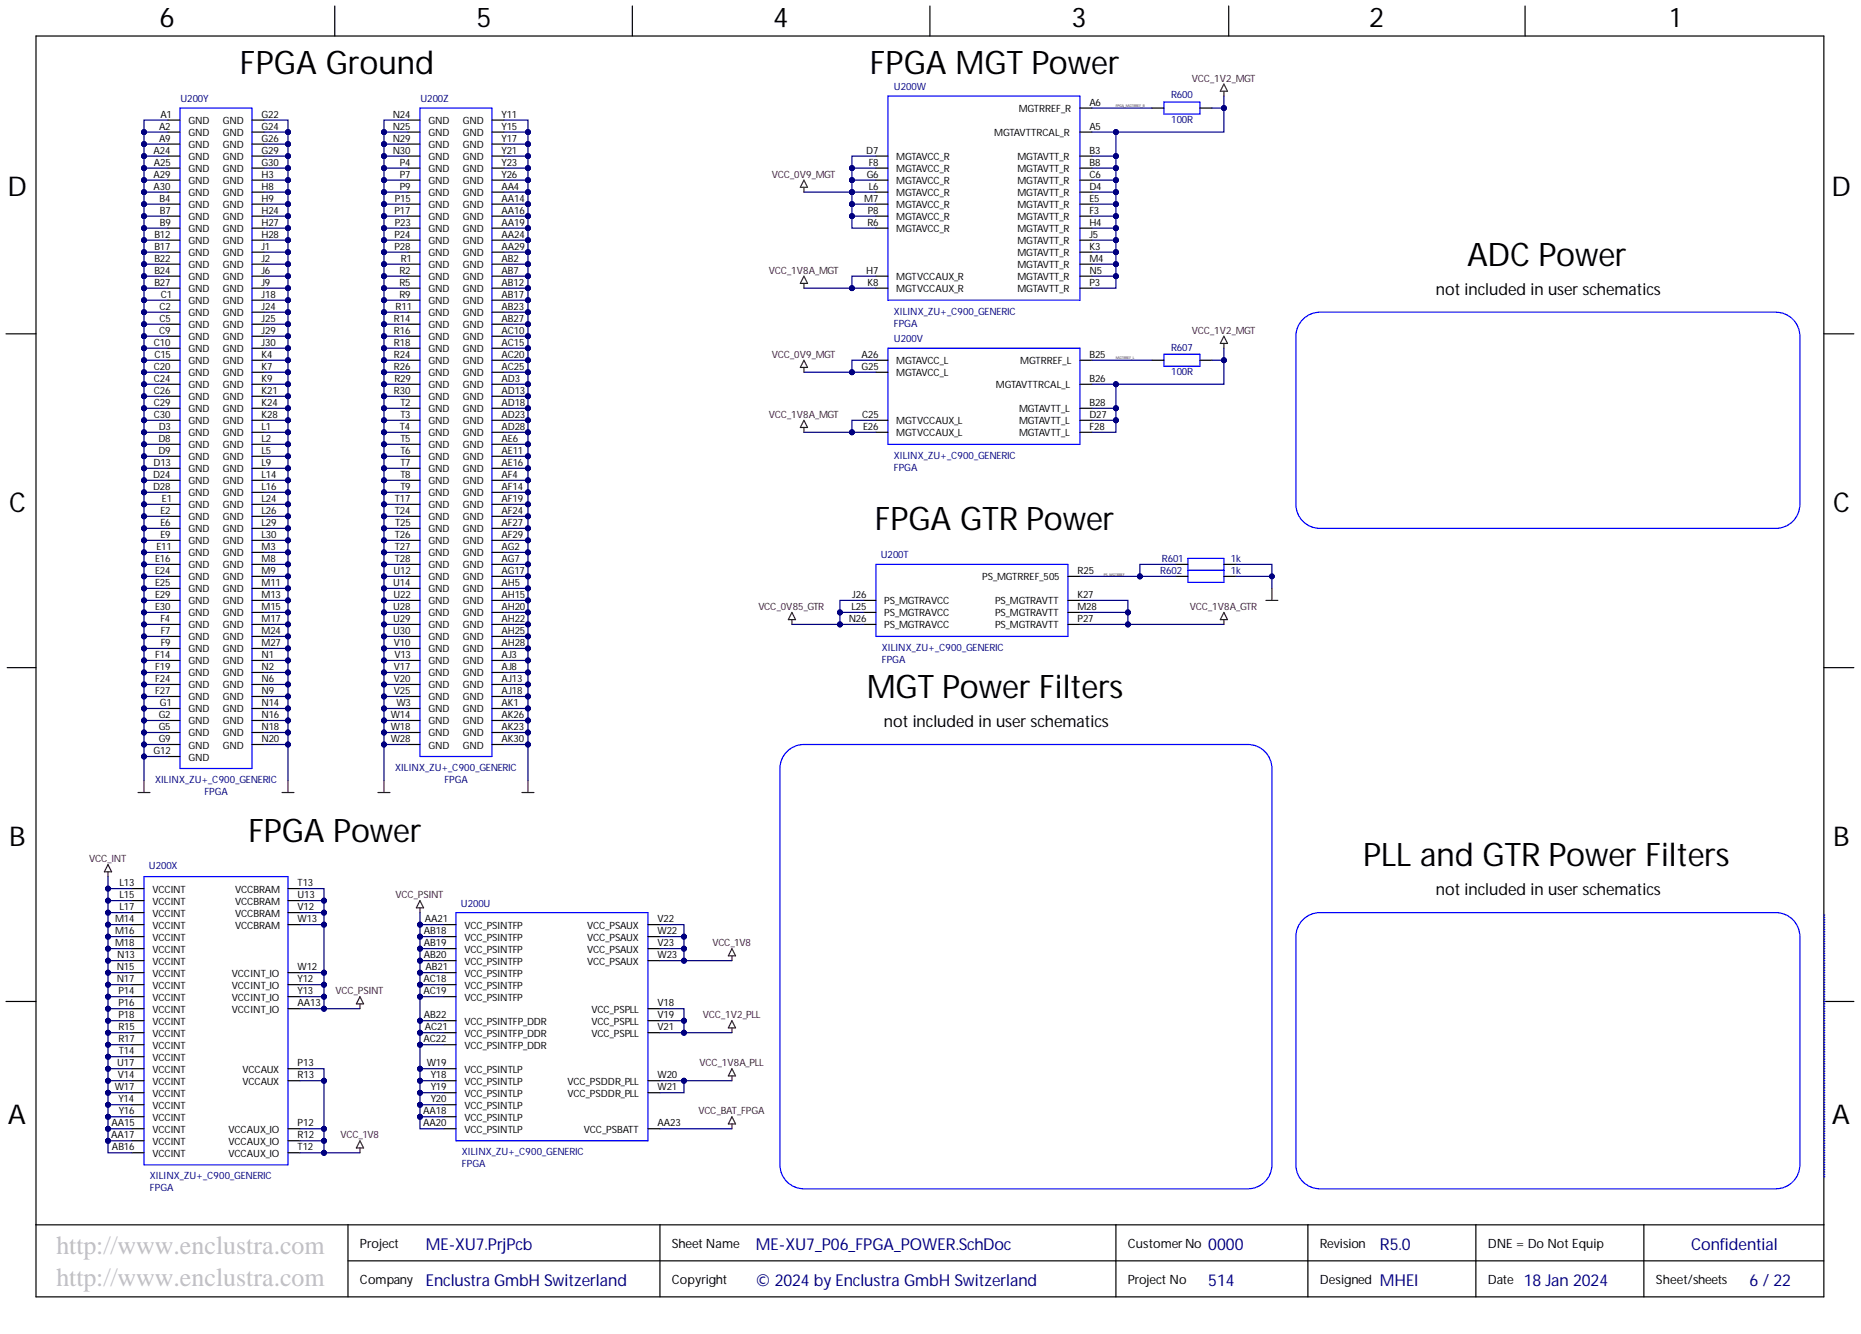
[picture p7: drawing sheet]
<svg xmlns="http://www.w3.org/2000/svg" width="393mm" height="282mm" viewBox="0 0 393 282" stroke-linecap="round" stroke-linejoin="round" font-family="sans-serif">
<defs><g id="words">
<g font-size="6.9">
<text x="50.7" y="15.6">FPGA Ground</text>
<text x="183.9" y="15.6">FPGA MGT Power</text>
<text x="310.1" y="56.2">ADC Power</text>
<text x="184.9" y="112">FPGA GTR Power</text>
<text x="183.2" y="147.5">MGT Power Filters</text>
<text x="52.5" y="177.9">FPGA Power</text>
<text x="288.1" y="183">PLL and GTR Power Filters</text>
</g>
<g font-size="5.8">
<text x="33.7" y="5.7">6</text>
<text x="100.7" y="5.7">5</text>
<text x="163.4" y="5.7">4</text>
<text x="226.5" y="5.7">3</text>
<text x="289.4" y="5.7">2</text>
<text x="353" y="5.7">1</text>
<text x="1.6" y="41.4">D</text>
<text x="387.1" y="41.4">D</text>
<text x="1.9" y="108.2">C</text>
<text x="387.4" y="108.2">C</text>
<text x="1.9" y="178.7">B</text>
<text x="387.4" y="178.7">B</text>
<text x="1.7" y="237.6">A</text>
<text x="387.2" y="237.6">A</text>
</g>
<g font-size="5.5" fill="#c0c0c0">
<text x="11.9" y="265">http://www.enclustra.com</text>
<text x="11.9" y="271.8">http://www.enclustra.com</text>
</g>
<g font-size="3.5">
<text x="303.5" y="62.3">not included in user schematics</text>
<text x="186.8" y="153.7">not included in user schematics</text>
<text x="303.5" y="189.2">not included in user schematics</text>
</g>
<g font-size="3.5" fill="#000080">
<text x="90" y="264">ME-XU7.PrjPcb</text>
<text x="159.8" y="264">ME-XU7_P06_FPGA_POWER.SchDoc</text>
<text x="255.4" y="264">0000</text>
<text x="357.4" y="264">Confidential</text>
<text x="90" y="271.7">Enclustra GmbH Switzerland</text>
<text x="159.8" y="271.7">© 2024 by Enclustra GmbH Switzerland</text>
<text x="255.4" y="271.7">514</text>
<text x="291.7" y="271.7">MHEI</text>
<text x="322.1" y="271.7">18 Jan 2024</text>
<text x="369.8" y="271.7">6 / 22</text>
</g>
<text font-size="3.5" fill="#00007c" x="291.7" y="264">R5.0</text>
<g font-size="2.7">
<text x="76.1" y="263.7">Project</text>
<text x="142" y="263.7">Sheet Name</text>
<text x="238.4" y="263.7">CustomerNo</text>
<text x="279" y="263.7">Revision</text>
<text x="314.5" y="263.7">DNE = Do Not Equip</text>
<text x="76.1" y="271.3">Company</text>
<text x="142" y="271.3">Copyright</text>
<text x="238.4" y="271.3">Project No</text>
<text x="279" y="271.3">Designed</text>
<text x="314.5" y="271.3">Date</text>
<text x="350" y="271.3">Sheet/sheets</text>
</g>
<g font-size="2.1" fill="#800000">
<text x="251.9" y="17.3">VCC_1V2_MGT</text>
<text x="163.2" y="37.6">VCC_0V9_MGT</text>
<text x="162.5" y="57.8">VCC_1V8A_MGT</text>
<text x="251.9" y="70.5">VCC_1V2_MGT</text>
<text x="163.2" y="75.6">VCC_0V9_MGT</text>
<text x="162.5" y="88.3">VCC_1V8A_MGT</text>
<text x="160.3" y="128.9">VCC_0V85_GTR</text>
<text x="251.5" y="128.9">VCC_1V8A_GTR</text>
<text x="18.9" y="182.2">VCC_INT</text>
<text x="83.6" y="189.8">VCC_PSINT</text>
<text x="150.6" y="199.9">VCC_1V8</text>
<text x="70.9" y="210.1">VCC_PSINT</text>
<text x="148.5" y="215.2">VCC_1V2_PLL</text>
<text x="147.9" y="225.3">VCC_1V8A_PLL</text>
<text x="147.6" y="235.5">VCC_BAT_FPGA</text>
<text x="71.9" y="240.5">VCC_1V8</text>
</g>
<g font-size="2.1" fill="#000080">
<text x="38.1" y="21.6">U200Y</text>
<text x="88.8" y="21.6">U200Z</text>
<text x="188.9" y="19">U200W</text>
<text x="247.5" y="20.8">R600</text>
<text x="247.5" y="26">100R</text>
<text x="188.9" y="69">FPGA</text>
<text x="188.9" y="66.5">XILINX_ZU+_C900_GENERIC</text>
<text x="188.9" y="72.3">U200V</text>
<text x="247.5" y="74.1">R607</text>
<text x="247.5" y="79.3">100R</text>
<text x="188.9" y="99.5">FPGA</text>
<text x="188.9" y="96.9">XILINX_ZU+_C900_GENERIC</text>
<text x="186.2" y="118">U200T</text>
<text x="245.6" y="118.7">R601</text>
<text x="260.1" y="118.7">1k</text>
<text x="245.2" y="121.3">R602</text>
<text x="260.1" y="121.3">1k</text>
<text x="186.4" y="137.5">XILINX_ZU+_C900_GENERIC</text>
<text x="186.4" y="140.1">FPGA</text>
<text x="32.8" y="165.4">XILINX_ZU+_C900_GENERIC</text>
<text x="43.2" y="168">FPGA</text>
<text x="83.5" y="162.9">XILINX_ZU+_C900_GENERIC</text>
<text x="93.9" y="165.4">FPGA</text>
<text x="31.4" y="183.7">U200X</text>
<text x="97.4" y="191.6">U200U</text>
<text x="97.6" y="244.1">XILINX_ZU+_C900_GENERIC</text>
<text x="31.7" y="251.7">FPGA</text>
<text x="31.7" y="249.2">XILINX_ZU+_C900_GENERIC</text>
<text x="97.6" y="246.6">FPGA</text>
</g>
<g font-size="2.1">
<text x="215.3" y="23.7">MGTRREF_R</text>
<text x="230.3" y="22.3">A6</text>
<text x="33.6" y="27.4">A2</text>
<text x="33.6" y="29.9">A9</text>
<text x="33.9" y="24.9">A1</text>
<text x="39.8" y="26.2">GND</text>
<text x="39.8" y="28.8">GND</text>
<text x="47.1" y="26.2">GND</text>
<text x="47.1" y="28.8">GND</text>
<text x="55.3" y="24.9">G22</text>
<text x="55.3" y="27.4">G24</text>
<text x="55.3" y="29.9">G26</text>
<text x="83" y="24.9">N24</text>
<text x="83" y="27.4">N25</text>
<text x="83" y="29.9">N29</text>
<text x="90.5" y="26.2">GND</text>
<text x="90.5" y="28.8">GND</text>
<text x="97.8" y="26.2">GND</text>
<text x="97.8" y="28.8">GND</text>
<text x="106" y="24.9">Y11</text>
<text x="106" y="27.4">Y15</text>
<text x="106" y="29.9">Y17</text>
<text x="210.2" y="28.8">MGTAVTTRCAL_R</text>
<text x="230.3" y="27.4">A5</text>
<text x="32.5" y="32.5">A24</text>
<text x="32.5" y="35">A25</text>
<text x="39.8" y="31.3">GND</text>
<text x="39.8" y="33.8">GND</text>
<text x="47.1" y="31.3">GND</text>
<text x="47.1" y="33.8">GND</text>
<text x="55.3" y="32.5">G29</text>
<text x="55.3" y="35">G30</text>
<text x="83" y="32.5">N30</text>
<text x="84.5" y="35">P4</text>
<text x="90.5" y="31.3">GND</text>
<text x="90.5" y="33.8">GND</text>
<text x="97.8" y="31.3">GND</text>
<text x="97.8" y="33.8">GND</text>
<text x="106" y="32.5">Y21</text>
<text x="106" y="35">Y23</text>
<text x="183.1" y="32.5">D7</text>
<text x="183.6" y="35">F8</text>
<text x="189.5" y="33.8">MGTAVCC_R</text>
<text x="215.1" y="33.8">MGTAVTT_R</text>
<text x="230.3" y="32.5">B3</text>
<text x="230.3" y="35">B8</text>
<text x="32.5" y="37.6">A29</text>
<text x="32.5" y="40.1">A30</text>
<text x="39.8" y="36.4">GND</text>
<text x="39.8" y="38.9">GND</text>
<text x="39.8" y="41.4">GND</text>
<text x="47.1" y="36.4">GND</text>
<text x="47.1" y="38.9">GND</text>
<text x="47.1" y="41.4">GND</text>
<text x="55.3" y="37.6">H3</text>
<text x="55.3" y="40.1">H8</text>
<text x="84.5" y="37.6">P7</text>
<text x="84.5" y="40.1">P9</text>
<text x="90.5" y="36.4">GND</text>
<text x="90.5" y="38.9">GND</text>
<text x="90.5" y="41.4">GND</text>
<text x="97.8" y="36.4">GND</text>
<text x="97.8" y="38.9">GND</text>
<text x="97.8" y="41.4">GND</text>
<text x="106" y="37.6">Y26</text>
<text x="106" y="40.1">AA4</text>
<text x="183.2" y="37.6">G6</text>
<text x="183.6" y="40.1">L6</text>
<text x="189.5" y="36.4">MGTAVCC_R</text>
<text x="189.5" y="38.9">MGTAVCC_R</text>
<text x="189.5" y="41.4">MGTAVCC_R</text>
<text x="215.1" y="36.4">MGTAVTT_R</text>
<text x="215.1" y="38.9">MGTAVTT_R</text>
<text x="215.1" y="41.4">MGTAVTT_R</text>
<text x="230.3" y="37.6">C6</text>
<text x="230.3" y="40.1">D4</text>
<text x="33.7" y="42.6">B4</text>
<text x="33.8" y="45.2">B7</text>
<text x="33.8" y="47.7">B9</text>
<text x="39.8" y="44">GND</text>
<text x="39.8" y="46.5">GND</text>
<text x="47.1" y="44">GND</text>
<text x="47.1" y="46.5">GND</text>
<text x="55.3" y="42.6">H9</text>
<text x="55.3" y="45.2">H24</text>
<text x="55.3" y="47.7">H27</text>
<text x="83.4" y="45.2">P17</text>
<text x="83.4" y="42.6">P15</text>
<text x="83.4" y="47.7">P23</text>
<text x="90.5" y="44">GND</text>
<text x="90.5" y="46.5">GND</text>
<text x="97.8" y="44">GND</text>
<text x="97.8" y="46.5">GND</text>
<text x="106" y="42.6">AA14</text>
<text x="106" y="45.2">AA16</text>
<text x="106" y="47.7">AA19</text>
<text x="182.7" y="42.6">M7</text>
<text x="183.4" y="47.7">R6</text>
<text x="183.4" y="45.2">P8</text>
<text x="189.5" y="44">MGTAVCC_R</text>
<text x="189.5" y="46.5">MGTAVCC_R</text>
<text x="215.1" y="44">MGTAVTT_R</text>
<text x="215.1" y="46.5">MGTAVTT_R</text>
<text x="230.3" y="42.6">E5</text>
<text x="230.3" y="45.2">F3</text>
<text x="230.3" y="47.7">H4</text>
<text x="32.6" y="50.2">B12</text>
<text x="32.6" y="52.8">B17</text>
<text x="39.8" y="49.1">GND</text>
<text x="39.8" y="51.6">GND</text>
<text x="47.1" y="49.1">GND</text>
<text x="47.1" y="51.6">GND</text>
<text x="55.3" y="50.2">H28</text>
<text x="55.3" y="52.8">J1</text>
<text x="83.4" y="50.2">P24</text>
<text x="83.4" y="52.8">P28</text>
<text x="90.5" y="49.1">GND</text>
<text x="90.5" y="51.6">GND</text>
<text x="97.8" y="49.1">GND</text>
<text x="97.8" y="51.6">GND</text>
<text x="106" y="50.2">AA24</text>
<text x="106" y="52.8">AA29</text>
<text x="189.5" y="49.1">MGTAVCC_R</text>
<text x="215.1" y="49.1">MGTAVTT_R</text>
<text x="215.1" y="51.6">MGTAVTT_R</text>
<text x="230.3" y="50.2">J5</text>
<text x="230.3" y="52.8">K3</text>
<text x="32.6" y="55.3">B22</text>
<text x="32.6" y="57.8">B24</text>
<text x="39.8" y="54.1">GND</text>
<text x="39.8" y="56.7">GND</text>
<text x="39.8" y="59.2">GND</text>
<text x="47.1" y="54.1">GND</text>
<text x="47.1" y="56.7">GND</text>
<text x="47.1" y="59.2">GND</text>
<text x="55.3" y="55.3">J2</text>
<text x="55.3" y="57.8">J6</text>
<text x="84.5" y="57.8">R2</text>
<text x="84.7" y="55.3">R1</text>
<text x="90.5" y="54.1">GND</text>
<text x="90.5" y="56.7">GND</text>
<text x="90.5" y="59.2">GND</text>
<text x="97.8" y="54.1">GND</text>
<text x="97.8" y="56.7">GND</text>
<text x="97.8" y="59.2">GND</text>
<text x="106" y="55.3">AB2</text>
<text x="106" y="57.8">AB7</text>
<text x="183.1" y="57.8">H7</text>
<text x="189.5" y="59.2">MGTVCCAUX_R</text>
<text x="215.1" y="54.1">MGTAVTT_R</text>
<text x="215.1" y="56.7">MGTAVTT_R</text>
<text x="215.1" y="59.2">MGTAVTT_R</text>
<text x="230.3" y="55.3">M4</text>
<text x="230.3" y="57.8">N5</text>
<text x="32.6" y="60.4">B27</text>
<text x="33.7" y="65.5">C2</text>
<text x="34" y="62.9">C1</text>
<text x="39.8" y="61.7">GND</text>
<text x="39.8" y="64.3">GND</text>
<text x="47.1" y="61.7">GND</text>
<text x="47.1" y="64.3">GND</text>
<text x="55.3" y="60.4">J9</text>
<text x="55.3" y="62.9">J18</text>
<text x="55.3" y="65.5">J24</text>
<text x="83.6" y="65.5">R11</text>
<text x="84.5" y="60.4">R5</text>
<text x="84.5" y="62.9">R9</text>
<text x="90.5" y="61.7">GND</text>
<text x="90.5" y="64.3">GND</text>
<text x="97.8" y="61.7">GND</text>
<text x="97.8" y="64.3">GND</text>
<text x="106" y="60.4">AB12</text>
<text x="106" y="62.9">AB17</text>
<text x="106" y="65.5">AB23</text>
<text x="183.4" y="60.4">K8</text>
<text x="189.5" y="61.7">MGTVCCAUX_R</text>
<text x="215.1" y="61.7">MGTAVTT_R</text>
<text x="230.3" y="60.4">P3</text>
<text x="33.6" y="70.5">C9</text>
<text x="33.7" y="68">C5</text>
<text x="39.8" y="66.8">GND</text>
<text x="39.8" y="69.4">GND</text>
<text x="39.8" y="71.9">GND</text>
<text x="47.1" y="66.8">GND</text>
<text x="47.1" y="69.4">GND</text>
<text x="47.1" y="71.9">GND</text>
<text x="55.3" y="68">J25</text>
<text x="55.3" y="70.5">J29</text>
<text x="83.3" y="68">R14</text>
<text x="83.3" y="70.5">R16</text>
<text x="90.5" y="66.8">GND</text>
<text x="90.5" y="69.4">GND</text>
<text x="90.5" y="71.9">GND</text>
<text x="97.8" y="66.8">GND</text>
<text x="97.8" y="69.4">GND</text>
<text x="97.8" y="71.9">GND</text>
<text x="106" y="68">AB27</text>
<text x="106" y="70.5">AC10</text>
<text x="32.5" y="73.1">C10</text>
<text x="32.6" y="75.6">C15</text>
<text x="39.8" y="74.4">GND</text>
<text x="39.8" y="77">GND</text>
<text x="47.1" y="74.4">GND</text>
<text x="47.1" y="77">GND</text>
<text x="55.3" y="73.1">J30</text>
<text x="55.3" y="75.6">K4</text>
<text x="83.3" y="73.1">R18</text>
<text x="83.3" y="75.6">R24</text>
<text x="90.5" y="74.4">GND</text>
<text x="90.5" y="77">GND</text>
<text x="97.8" y="74.4">GND</text>
<text x="97.8" y="77">GND</text>
<text x="106" y="73.1">AC15</text>
<text x="106" y="75.6">AC20</text>
<text x="182.1" y="75.6">A26</text>
<text x="189.5" y="77">MGTAVCC_L</text>
<text x="215.7" y="77">MGTRREF_L</text>
<text x="230.3" y="75.6">B25</text>
<text x="32.5" y="78.1">C20</text>
<text x="32.5" y="80.7">C24</text>
<text x="32.5" y="83.2">C26</text>
<text x="39.8" y="79.5">GND</text>
<text x="39.8" y="82">GND</text>
<text x="47.1" y="79.5">GND</text>
<text x="47.1" y="82">GND</text>
<text x="55.3" y="78.1">K7</text>
<text x="55.3" y="80.7">K9</text>
<text x="55.3" y="83.2">K21</text>
<text x="83.3" y="78.1">R26</text>
<text x="83.3" y="83.2">R30</text>
<text x="83.4" y="80.7">R29</text>
<text x="90.5" y="79.5">GND</text>
<text x="90.5" y="82">GND</text>
<text x="97.8" y="79.5">GND</text>
<text x="97.8" y="82">GND</text>
<text x="106" y="78.1">AC25</text>
<text x="106" y="80.7">AD3</text>
<text x="106" y="83.2">AD13</text>
<text x="182.1" y="78.1">G25</text>
<text x="189.5" y="79.5">MGTAVCC_L</text>
<text x="210.5" y="82">MGTAVTTRCAL_L</text>
<text x="230.3" y="80.7">B26</text>
<text x="32.5" y="85.8">C29</text>
<text x="32.5" y="88.3">C30</text>
<text x="39.8" y="84.6">GND</text>
<text x="39.8" y="87.1">GND</text>
<text x="39.8" y="89.6">GND</text>
<text x="47.1" y="84.6">GND</text>
<text x="47.1" y="87.1">GND</text>
<text x="47.1" y="89.6">GND</text>
<text x="55.3" y="85.8">K24</text>
<text x="55.3" y="88.3">K28</text>
<text x="84.6" y="85.8">T2</text>
<text x="84.6" y="88.3">T3</text>
<text x="90.5" y="84.6">GND</text>
<text x="90.5" y="87.1">GND</text>
<text x="90.5" y="89.6">GND</text>
<text x="97.8" y="84.6">GND</text>
<text x="97.8" y="87.1">GND</text>
<text x="97.8" y="89.6">GND</text>
<text x="106" y="85.8">AD18</text>
<text x="106" y="88.3">AD23</text>
<text x="182.3" y="88.3">C25</text>
<text x="189.5" y="89.6">MGTVCCAUX_L</text>
<text x="215.4" y="87.1">MGTAVTT_L</text>
<text x="215.4" y="89.6">MGTAVTT_L</text>
<text x="230.3" y="85.8">B28</text>
<text x="230.3" y="88.3">D27</text>
<text x="33.5" y="93.4">D8</text>
<text x="33.5" y="95.9">D9</text>
<text x="33.6" y="90.8">D3</text>
<text x="39.8" y="92.2">GND</text>
<text x="39.8" y="94.7">GND</text>
<text x="47.1" y="92.2">GND</text>
<text x="47.1" y="94.7">GND</text>
<text x="55.3" y="90.8">L1</text>
<text x="55.3" y="93.4">L2</text>
<text x="55.3" y="95.9">L5</text>
<text x="84.5" y="90.8">T4</text>
<text x="84.6" y="93.4">T5</text>
<text x="84.6" y="95.9">T6</text>
<text x="90.5" y="92.2">GND</text>
<text x="90.5" y="94.7">GND</text>
<text x="97.8" y="92.2">GND</text>
<text x="97.8" y="94.7">GND</text>
<text x="106" y="90.8">AD28</text>
<text x="106" y="93.4">AE6</text>
<text x="106" y="95.9">AE11</text>
<text x="182.4" y="90.8">E26</text>
<text x="189.5" y="92.2">MGTVCCAUX_L</text>
<text x="215.4" y="92.2">MGTAVTT_L</text>
<text x="230.3" y="90.8">F28</text>
<text x="32.4" y="101">D24</text>
<text x="32.5" y="98.4">D13</text>
<text x="39.8" y="97.3">GND</text>
<text x="39.8" y="99.8">GND</text>
<text x="47.1" y="97.3">GND</text>
<text x="47.1" y="99.8">GND</text>
<text x="55.3" y="98.4">L9</text>
<text x="55.3" y="101">L14</text>
<text x="84.6" y="98.4">T7</text>
<text x="84.6" y="101">T8</text>
<text x="90.5" y="97.3">GND</text>
<text x="90.5" y="99.8">GND</text>
<text x="97.8" y="97.3">GND</text>
<text x="97.8" y="99.8">GND</text>
<text x="106" y="98.4">AE16</text>
<text x="106" y="101">AF4</text>
<text x="32.4" y="103.5">D28</text>
<text x="34.2" y="106.1">E1</text>
<text x="39.8" y="102.3">GND</text>
<text x="39.8" y="104.9">GND</text>
<text x="39.8" y="107.4">GND</text>
<text x="47.1" y="102.3">GND</text>
<text x="47.1" y="104.9">GND</text>
<text x="47.1" y="107.4">GND</text>
<text x="55.3" y="103.5">L16</text>
<text x="55.3" y="106.1">L24</text>
<text x="83.4" y="106.1">T17</text>
<text x="84.6" y="103.5">T9</text>
<text x="90.5" y="102.3">GND</text>
<text x="90.5" y="104.9">GND</text>
<text x="90.5" y="107.4">GND</text>
<text x="97.8" y="102.3">GND</text>
<text x="97.8" y="104.9">GND</text>
<text x="97.8" y="107.4">GND</text>
<text x="106" y="103.5">AF14</text>
<text x="106" y="106.1">AF19</text>
<text x="33.9" y="108.6">E2</text>
<text x="33.9" y="111.1">E6</text>
<text x="33.9" y="113.7">E9</text>
<text x="39.8" y="109.9">GND</text>
<text x="39.8" y="112.5">GND</text>
<text x="47.1" y="109.9">GND</text>
<text x="47.1" y="112.5">GND</text>
<text x="55.3" y="108.6">L26</text>
<text x="55.3" y="111.1">L29</text>
<text x="55.3" y="113.7">L30</text>
<text x="83.4" y="108.6">T24</text>
<text x="83.4" y="113.7">T26</text>
<text x="83.5" y="111.1">T25</text>
<text x="90.5" y="109.9">GND</text>
<text x="90.5" y="112.5">GND</text>
<text x="97.8" y="109.9">GND</text>
<text x="97.8" y="112.5">GND</text>
<text x="106" y="108.6">AF24</text>
<text x="106" y="111.1">AF27</text>
<text x="106" y="113.7">AF29</text>
<text x="32.8" y="118.7">E16</text>
<text x="33.1" y="116.2">E11</text>
<text x="39.8" y="115">GND</text>
<text x="39.8" y="117.6">GND</text>
<text x="47.1" y="115">GND</text>
<text x="47.1" y="117.6">GND</text>
<text x="55.3" y="116.2">M3</text>
<text x="55.3" y="118.7">M8</text>
<text x="83.4" y="116.2">T27</text>
<text x="83.4" y="118.7">T28</text>
<text x="90.5" y="115">GND</text>
<text x="90.5" y="117.6">GND</text>
<text x="97.8" y="115">GND</text>
<text x="97.8" y="117.6">GND</text>
<text x="106" y="116.2">AG2</text>
<text x="106" y="118.7">AG7</text>
<text x="32.8" y="121.3">E24</text>
<text x="32.8" y="123.8">E25</text>
<text x="39.8" y="120.1">GND</text>
<text x="39.8" y="122.6">GND</text>
<text x="39.8" y="125.2">GND</text>
<text x="47.1" y="120.1">GND</text>
<text x="47.1" y="122.6">GND</text>
<text x="47.1" y="125.2">GND</text>
<text x="55.3" y="121.3">M9</text>
<text x="55.3" y="123.8">M11</text>
<text x="83.1" y="123.8">U14</text>
<text x="83.2" y="121.3">U12</text>
<text x="90.5" y="120.1">GND</text>
<text x="90.5" y="122.6">GND</text>
<text x="90.5" y="125.2">GND</text>
<text x="97.8" y="120.1">GND</text>
<text x="97.8" y="122.6">GND</text>
<text x="97.8" y="125.2">GND</text>
<text x="106" y="121.3">AG17</text>
<text x="106" y="123.8">AH5</text>
<text x="207.6" y="122.6">PS_MGTRREF_505</text>
<text x="227.7" y="121.3">R25</text>
<text x="32.8" y="126.4">E29</text>
<text x="32.8" y="128.9">E30</text>
<text x="33.9" y="131.4">F4</text>
<text x="39.8" y="127.7">GND</text>
<text x="39.8" y="130.2">GND</text>
<text x="47.1" y="127.7">GND</text>
<text x="47.1" y="130.2">GND</text>
<text x="55.3" y="126.4">M13</text>
<text x="55.3" y="128.9">M15</text>
<text x="55.3" y="131.4">M17</text>
<text x="83.1" y="128.9">U28</text>
<text x="83.1" y="131.4">U29</text>
<text x="83.2" y="126.4">U22</text>
<text x="90.5" y="127.7">GND</text>
<text x="90.5" y="130.2">GND</text>
<text x="97.8" y="127.7">GND</text>
<text x="97.8" y="130.2">GND</text>
<text x="106" y="126.4">AH15</text>
<text x="106" y="128.9">AH20</text>
<text x="106" y="131.4">AH22</text>
<text x="179.4" y="131.4">N26</text>
<text x="180" y="128.9">L25</text>
<text x="180.2" y="126.4">J26</text>
<text x="186.9" y="127.7">PS_MGTRAVCC</text>
<text x="186.9" y="130.2">PS_MGTRAVCC</text>
<text x="210.3" y="127.7">PS_MGTRAVTT</text>
<text x="210.3" y="130.2">PS_MGTRAVTT</text>
<text x="227.7" y="126.4">K27</text>
<text x="227.7" y="128.9">M28</text>
<text x="227.7" y="131.4">P27</text>
<text x="34" y="134">F7</text>
<text x="34" y="136.5">F9</text>
<text x="39.8" y="132.8">GND</text>
<text x="39.8" y="135.3">GND</text>
<text x="39.8" y="137.9">GND</text>
<text x="47.1" y="132.8">GND</text>
<text x="47.1" y="135.3">GND</text>
<text x="47.1" y="137.9">GND</text>
<text x="55.3" y="134">M24</text>
<text x="55.3" y="136.5">M27</text>
<text x="83.1" y="134">U30</text>
<text x="83.3" y="136.5">V10</text>
<text x="90.5" y="132.8">GND</text>
<text x="90.5" y="135.3">GND</text>
<text x="90.5" y="137.9">GND</text>
<text x="97.8" y="132.8">GND</text>
<text x="97.8" y="135.3">GND</text>
<text x="97.8" y="137.9">GND</text>
<text x="106" y="134">AH25</text>
<text x="106" y="136.5">AH28</text>
<text x="186.9" y="132.8">PS_MGTRAVCC</text>
<text x="210.3" y="132.8">PS_MGTRAVTT</text>
<text x="32.8" y="139">F14</text>
<text x="32.8" y="141.6">F19</text>
<text x="39.8" y="140.4">GND</text>
<text x="39.8" y="142.9">GND</text>
<text x="47.1" y="140.4">GND</text>
<text x="47.1" y="142.9">GND</text>
<text x="55.3" y="139">N1</text>
<text x="55.3" y="141.6">N2</text>
<text x="83.3" y="141.6">V17</text>
<text x="83.4" y="139">V13</text>
<text x="90.5" y="140.4">GND</text>
<text x="90.5" y="142.9">GND</text>
<text x="97.8" y="140.4">GND</text>
<text x="97.8" y="142.9">GND</text>
<text x="106" y="139">AJ3</text>
<text x="106" y="141.6">AJ8</text>
<text x="32.8" y="144.1">F24</text>
<text x="32.8" y="146.7">F27</text>
<text x="33.8" y="149.2">G1</text>
<text x="39.8" y="145.5">GND</text>
<text x="39.8" y="148">GND</text>
<text x="47.1" y="145.5">GND</text>
<text x="47.1" y="148">GND</text>
<text x="55.3" y="144.1">N6</text>
<text x="55.3" y="146.7">N9</text>
<text x="55.3" y="149.2">N14</text>
<text x="83.3" y="144.1">V20</text>
<text x="83.3" y="146.7">V25</text>
<text x="83.8" y="149.2">W3</text>
<text x="90.5" y="145.5">GND</text>
<text x="90.5" y="148">GND</text>
<text x="97.8" y="145.5">GND</text>
<text x="97.8" y="148">GND</text>
<text x="106" y="144.1">AJ13</text>
<text x="106" y="146.7">AJ18</text>
<text x="106" y="149.2">AK1</text>
<text x="33.6" y="151.7">G2</text>
<text x="33.6" y="154.3">G5</text>
<text x="39.8" y="150.5">GND</text>
<text x="39.8" y="153.1">GND</text>
<text x="39.8" y="155.6">GND</text>
<text x="47.1" y="150.5">GND</text>
<text x="47.1" y="153.1">GND</text>
<text x="47.1" y="155.6">GND</text>
<text x="55.3" y="151.7">N16</text>
<text x="55.3" y="154.3">N18</text>
<text x="82.6" y="151.7">W14</text>
<text x="82.6" y="154.3">W18</text>
<text x="90.5" y="150.5">GND</text>
<text x="90.5" y="153.1">GND</text>
<text x="90.5" y="155.6">GND</text>
<text x="97.8" y="150.5">GND</text>
<text x="97.8" y="153.1">GND</text>
<text x="97.8" y="155.6">GND</text>
<text x="106" y="151.7">AK26</text>
<text x="106" y="154.3">AK23</text>
<text x="32.5" y="159.3">G12</text>
<text x="33.6" y="156.8">G9</text>
<text x="39.8" y="158.2">GND</text>
<text x="39.8" y="160.7">GND</text>
<text x="47.1" y="158.2">GND</text>
<text x="55.3" y="156.8">N20</text>
<text x="82.6" y="156.8">W28</text>
<text x="90.5" y="158.2">GND</text>
<text x="97.8" y="158.2">GND</text>
<text x="106" y="156.8">AK30</text>
<text x="25.3" y="187.2">L13</text>
<text x="25.3" y="189.8">L15</text>
<text x="32.2" y="188.6">VCCINT</text>
<text x="32.2" y="191.1">VCCINT</text>
<text x="49.7" y="188.6">VCCBRAM</text>
<text x="49.7" y="191.1">VCCBRAM</text>
<text x="62.9" y="187.2">T13</text>
<text x="62.9" y="189.8">U13</text>
<text x="24.3" y="194.9">M14</text>
<text x="24.3" y="197.4">M16</text>
<text x="25.3" y="192.3">L17</text>
<text x="32.2" y="193.7">VCCINT</text>
<text x="32.2" y="196.2">VCCINT</text>
<text x="49.7" y="193.7">VCCBRAM</text>
<text x="49.7" y="196.2">VCCBRAM</text>
<text x="62.9" y="192.3">V12</text>
<text x="62.9" y="194.9">W13</text>
<text x="89.6" y="197.4">AB18</text>
<text x="89.8" y="194.9">AA21</text>
<text x="98.1" y="196.2">VCC_PSINTFP</text>
<text x="124.1" y="196.2">VCC_PSAUX</text>
<text x="139" y="194.9">V22</text>
<text x="139" y="197.4">W22</text>
<text x="24.3" y="199.9">M18</text>
<text x="24.8" y="202.5">N13</text>
<text x="32.2" y="198.8">VCCINT</text>
<text x="32.2" y="201.3">VCCINT</text>
<text x="32.2" y="203.8">VCCINT</text>
<text x="89.6" y="199.9">AB19</text>
<text x="89.6" y="202.5">AB20</text>
<text x="98.1" y="198.8">VCC_PSINTFP</text>
<text x="98.1" y="201.3">VCC_PSINTFP</text>
<text x="98.1" y="203.8">VCC_PSINTFP</text>
<text x="124.1" y="198.8">VCC_PSAUX</text>
<text x="124.1" y="201.3">VCC_PSAUX</text>
<text x="124.1" y="203.8">VCC_PSAUX</text>
<text x="139" y="199.9">V23</text>
<text x="139" y="202.5">W23</text>
<text x="24.7" y="205">N15</text>
<text x="24.7" y="207.5">N17</text>
<text x="32.2" y="206.4">VCCINT</text>
<text x="32.2" y="208.9">VCCINT</text>
<text x="49" y="206.4">VCCINT_IO</text>
<text x="49" y="208.9">VCCINT_IO</text>
<text x="62.9" y="205">W12</text>
<text x="62.9" y="207.5">Y12</text>
<text x="89.5" y="207.5">AC18</text>
<text x="89.9" y="205">AB21</text>
<text x="98.1" y="206.4">VCC_PSINTFP</text>
<text x="98.1" y="208.9">VCC_PSINTFP</text>
<text x="25" y="210.1">P14</text>
<text x="25" y="212.6">P16</text>
<text x="25" y="215.2">P18</text>
<text x="32.2" y="211.4">VCCINT</text>
<text x="32.2" y="214">VCCINT</text>
<text x="49" y="211.4">VCCINT_IO</text>
<text x="49" y="214">VCCINT_IO</text>
<text x="62.9" y="210.1">Y13</text>
<text x="62.9" y="212.6">AA13</text>
<text x="89.5" y="210.1">AC19</text>
<text x="89.6" y="215.2">AB22</text>
<text x="98.1" y="211.4">VCC_PSINTFP</text>
<text x="125" y="214">VCC_PSPLL</text>
<text x="139" y="212.6">V18</text>
<text x="139" y="215.2">V19</text>
<text x="25" y="217.7">R15</text>
<text x="25" y="220.2">R17</text>
<text x="32.2" y="216.5">VCCINT</text>
<text x="32.2" y="219.1">VCCINT</text>
<text x="32.2" y="221.6">VCCINT</text>
<text x="89.5" y="220.2">AC22</text>
<text x="89.8" y="217.7">AC21</text>
<text x="98.1" y="216.5">VCC_PSINTFP_DDR</text>
<text x="98.1" y="219.1">VCC_PSINTFP_DDR</text>
<text x="98.1" y="221.6">VCC_PSINTFP_DDR</text>
<text x="125" y="216.5">VCC_PSPLL</text>
<text x="125" y="219.1">VCC_PSPLL</text>
<text x="139" y="217.7">V21</text>
<text x="24.8" y="225.3">U17</text>
<text x="24.9" y="227.8">V14</text>
<text x="25.1" y="222.8">T14</text>
<text x="32.2" y="224.1">VCCINT</text>
<text x="32.2" y="226.7">VCCINT</text>
<text x="51.2" y="226.7">VCCAUX</text>
<text x="62.9" y="225.3">P13</text>
<text x="62.9" y="227.8">R13</text>
<text x="90.2" y="225.3">W19</text>
<text x="91" y="227.8">Y18</text>
<text x="98.1" y="226.7">VCC_PSINTLP</text>
<text x="139" y="227.8">W20</text>
<text x="24.3" y="230.4">W17</text>
<text x="25" y="232.9">Y14</text>
<text x="32.2" y="229.2">VCCINT</text>
<text x="32.2" y="231.7">VCCINT</text>
<text x="51.2" y="229.2">VCCAUX</text>
<text x="91" y="230.4">Y19</text>
<text x="91" y="232.9">Y20</text>
<text x="98.1" y="229.2">VCC_PSINTLP</text>
<text x="98.1" y="231.7">VCC_PSINTLP</text>
<text x="120" y="229.2">VCC_PSDDR_PLL</text>
<text x="120" y="231.7">VCC_PSDDR_PLL</text>
<text x="139" y="230.4">W21</text>
<text x="23.6" y="238">AA15</text>
<text x="25.1" y="235.5">Y16</text>
<text x="32.2" y="234.3">VCCINT</text>
<text x="32.2" y="236.8">VCCINT</text>
<text x="32.2" y="239.3">VCCINT</text>
<text x="48.3" y="239.3">VCCAUX_IO</text>
<text x="62.9" y="238">P12</text>
<text x="89.4" y="235.5">AA18</text>
<text x="89.4" y="238">AA20</text>
<text x="98.1" y="234.3">VCC_PSINTLP</text>
<text x="98.1" y="236.8">VCC_PSINTLP</text>
<text x="98.1" y="239.3">VCC_PSINTLP</text>
<text x="123.4" y="239.3">VCC_PSBATT</text>
<text x="139" y="238">AA23</text>
<text x="23.5" y="240.5">AA17</text>
<text x="23.7" y="243.1">AB16</text>
<text x="32.2" y="241.9">VCCINT</text>
<text x="32.2" y="244.4">VCCINT</text>
<text x="48.3" y="241.9">VCCAUX_IO</text>
<text x="48.3" y="244.4">VCCAUX_IO</text>
<text x="62.9" y="240.5">R12</text>
<text x="62.9" y="243.1">T12</text>
</g>
<g font-size=".8" fill="#800000">
<text x="235.9" y="22.7">FPGA_MGTRREF_R</text>
<text x="235.9" y="75.9">MGTRREF_L</text>
<text x="233.3" y="121.6">PS_MGTRREF</text>
</g>
</g></defs>
<g fill="none" stroke="#000" stroke-width=".25">
<path d="M7.6 7.6h377.9v266.4h-377.9zM70.8 1.3v6.3M133.7 1.3v6.3M196.6 1.3v6.3M259.7 1.3v6.3M322.3 1.3v6.3M35.5 33h2.5M35.5 35.5h2.5M35.5 38.1h2.5M35.5 27.9h2.5M35.5 25.4h2.5M35.5 30.4h2.5"/>
<path d="M53.3 33h2.5M53.3 35.5h2.5M53.3 38.1h2.5M53.3 27.9h2.5M53.3 25.4h2.5M53.3 30.4h2.5M86.2 33h2.6M86.2 35.5h2.6M86.2 38.1h2.6M86.2 27.9h2.6M86.2 25.4h2.6M86.2 30.4h2.6"/>
<path d="M104 33h2.5M104 35.5h2.5M104 38.1h2.5M104 27.9h2.5M104 25.4h2.5M104 30.4h2.5M185.1 33h2.6M185.1 35.5h2.6M185.1 38.1h2.6M228.3 22.8h2.5M228.3 33h2.5M228.3 35.5h2.5"/>
<path d="M228.3 38.1h2.5M228.3 27.9h2.5M243.5 22.8h2.5M253.6 22.8h2.6M35.5 40.6h2.5M35.5 43.1h2.5M35.5 45.7h2.5M35.5 48.2h2.5M35.5 58.4h2.5M35.5 50.7h2.5M35.5 53.3h2.5M35.5 55.8h2.5"/>
<path d="M53.3 40.6h2.5M53.3 43.1h2.5M53.3 45.7h2.5M53.3 48.2h2.5M53.3 58.4h2.5M53.3 50.7h2.5M53.3 53.3h2.5M53.3 55.8h2.5M86.2 40.6h2.6M86.2 43.1h2.6M86.2 45.7h2.6M86.2 48.2h2.6"/>
<path d="M86.2 58.4h2.6M86.2 50.7h2.6M86.2 53.3h2.6M86.2 55.8h2.6M104 40.6h2.5M104 43.1h2.5M104 45.7h2.5M104 48.2h2.5M104 58.4h2.5M104 50.7h2.5M104 53.3h2.5M104 55.8h2.5"/>
<path d="M185.1 40.6h2.6M185.1 43.1h2.6M185.1 45.7h2.6M185.1 48.2h2.6M185.1 58.4h2.6M228.3 40.6h2.5M228.3 43.1h2.5M228.3 45.7h2.5M228.3 48.2h2.5M228.3 58.4h2.5M228.3 50.7h2.5M228.3 53.3h2.5"/>
<path d="M228.3 55.8h2.5M1.3 70.5h6.3M35.5 76.1h2.5M35.5 78.7h2.5M35.5 60.9h2.5M35.5 63.4h2.5M35.5 66h2.5M35.5 68.5h2.5M35.5 71h2.5M35.5 73.6h2.5M53.3 76.1h2.5M53.3 78.7h2.5"/>
<path d="M53.3 60.9h2.5M53.3 63.4h2.5M53.3 66h2.5M53.3 68.5h2.5M53.3 71h2.5M53.3 73.6h2.5M86.2 76.1h2.6M86.2 78.7h2.6M86.2 60.9h2.6M86.2 63.4h2.6M86.2 66h2.6M86.2 68.5h2.6"/>
<path d="M86.2 71h2.6M86.2 73.6h2.6M104 76.1h2.5M104 78.7h2.5M104 60.9h2.5M104 63.4h2.5M104 66h2.5M104 68.5h2.5M104 71h2.5M104 73.6h2.5M185.1 76.1h2.6M185.1 78.7h2.6"/>
<path d="M185.1 60.9h2.6M228.3 76.1h2.5M228.3 60.9h2.5M243.5 76.1h2.5M253.6 76.1h2.6M385.5 70.5h6.3M35.5 88.8h2.5M35.5 91.3h2.5M35.5 81.2h2.5M35.5 86.3h2.5M35.5 83.7h2.5M35.5 93.9h2.5"/>
<path d="M35.5 96.4h2.5M35.5 99h2.5M53.3 88.8h2.5M53.3 91.3h2.5M53.3 81.2h2.5M53.3 86.3h2.5M53.3 83.7h2.5M53.3 93.9h2.5M53.3 96.4h2.5M53.3 99h2.5M86.2 88.8h2.6M86.2 91.3h2.6"/>
<path d="M86.2 81.2h2.6M86.2 86.3h2.6M86.2 83.7h2.6M86.2 93.9h2.6M86.2 96.4h2.6M86.2 99h2.6M104 88.8h2.5M104 91.3h2.5M104 81.2h2.5M104 86.3h2.5M104 83.7h2.5M104 93.9h2.5"/>
<path d="M104 96.4h2.5M104 99h2.5M185.1 88.8h2.6M185.1 91.3h2.6M228.3 88.8h2.5M228.3 91.3h2.5M228.3 81.2h2.5M228.3 86.3h2.5M35.5 119.3h2.5M35.5 101.5h2.5M35.5 104h2.5M35.5 106.6h2.5"/>
<path d="M35.5 109.1h2.5M35.5 111.6h2.5M35.5 114.2h2.5M35.5 116.7h2.5M53.3 119.3h2.5M53.3 101.5h2.5M53.3 104h2.5M53.3 106.6h2.5M53.3 109.1h2.5M53.3 111.6h2.5M53.3 114.2h2.5M53.3 116.7h2.5"/>
<path d="M86.2 119.3h2.6M86.2 101.5h2.6M86.2 104h2.6M86.2 106.6h2.6M86.2 109.1h2.6M86.2 111.6h2.6M86.2 114.2h2.6M86.2 116.7h2.6M104 119.3h2.5M104 101.5h2.5M104 104h2.5M104 106.6h2.5"/>
<path d="M104 109.1h2.5M104 111.6h2.5M104 114.2h2.5M104 116.7h2.5M248.5 119.3h2.6M258.7 119.3h2.5M35.5 121.8h2.5M35.5 126.9h2.5M35.5 129.4h2.5M35.5 131.9h2.5M35.5 124.3h2.5M35.5 134.5h2.5"/>
<path d="M35.5 137h2.5M35.5 139.5h2.5M53.3 121.8h2.5M53.3 126.9h2.5M53.3 129.4h2.5M53.3 131.9h2.5M53.3 124.3h2.5M53.3 134.5h2.5M53.3 137h2.5M53.3 139.5h2.5M86.2 121.8h2.6M86.2 126.9h2.6"/>
<path d="M86.2 129.4h2.6M86.2 131.9h2.6M86.2 124.3h2.6M86.2 134.5h2.6M86.2 137h2.6M86.2 139.5h2.6M104 121.8h2.5M104 126.9h2.5M104 129.4h2.5M104 131.9h2.5M104 124.3h2.5M104 134.5h2.5"/>
<path d="M104 137h2.5M104 139.5h2.5M182.6 126.9h2.5M182.6 129.4h2.5M182.6 131.9h2.5M225.7 121.8h2.6M225.7 126.9h2.6M225.7 129.4h2.6M225.7 131.9h2.6M248.5 121.8h2.6M258.7 121.8h2.5M1.5 141.1h6.1"/>
<path d="M35.5 142.1h2.5M35.5 144.6h2.5M35.5 147.2h2.5M35.5 149.7h2.5M35.5 152.2h2.5M35.5 154.8h2.5M35.5 157.3h2.5M35.5 159.8h2.5M53.3 142.1h2.5M53.3 144.6h2.5M53.3 147.2h2.5M53.3 149.7h2.5"/>
<path d="M53.3 152.2h2.5M53.3 154.8h2.5M53.3 157.3h2.5M86.2 142.1h2.6M86.2 144.6h2.6M86.2 147.2h2.6M86.2 149.7h2.6M86.2 152.2h2.6M86.2 154.8h2.6M86.2 157.3h2.6M104 142.1h2.5M104 144.6h2.5"/>
<path d="M104 147.2h2.5M104 149.7h2.5M104 152.2h2.5M104 154.8h2.5M104 157.3h2.5M385.5 141.1h6.3M27.9 195.4h2.5M27.9 197.9h2.5M27.9 187.8h2.5M27.9 190.3h2.5M27.9 192.8h2.5M60.9 195.4h2.5"/>
<path d="M60.9 187.8h2.5M60.9 190.3h2.5M60.9 192.8h2.5M93.8 195.4h2.6M93.8 197.9h2.6M137 195.4h2.5M137 197.9h2.5M1.3 211.6h6.3M27.9 200.4h2.5M27.9 203h2.5M27.9 205.5h2.5M27.9 208.1h2.5"/>
<path d="M27.9 210.6h2.5M27.9 215.7h2.5M27.9 218.2h2.5M27.9 213.1h2.5M60.9 205.5h2.5M60.9 208.1h2.5M60.9 210.6h2.5M60.9 213.1h2.5M93.8 200.4h2.6M93.8 203h2.6M93.8 205.5h2.6M93.8 208.1h2.6"/>
<path d="M93.8 210.6h2.6M93.8 215.7h2.6M93.8 218.2h2.6M137 200.4h2.5M137 203h2.5M137 215.7h2.5M137 218.2h2.5M137 213.1h2.5M385.5 211.6h6.3M27.9 220.7h2.5M27.9 225.8h2.5M27.9 228.4h2.5"/>
<path d="M27.9 230.9h2.5M27.9 233.4h2.5M27.9 236h2.5M27.9 238.5h2.5M27.9 223.3h2.5M60.9 225.8h2.5M60.9 228.4h2.5M60.9 238.5h2.5M93.8 220.7h2.6M93.8 225.8h2.6M93.8 228.4h2.6M93.8 230.9h2.6"/>
<path d="M93.8 233.4h2.6M93.8 236h2.6M93.8 238.5h2.6M137 228.4h2.5M137 230.9h2.5M137 238.5h2.5M7.6 258.8h377.9M27.9 241h2.5M27.9 243.6h2.5M60.9 241h2.5M60.9 243.6h2.5M73.5 258.8v15.2"/>
<path d="M139.5 258.8v15.2M235.9 258.8v15.2M276.4 258.8v15.2M311.9 258.8v15.2M347.5 258.8v15.2M73.5 266.4h312"/>
</g>
<g fill="none" stroke="#00f" stroke-width=".25">
<path d="M38 22.8h15.3v139.6h-15.3zM88.8 22.8h15.2v137h-15.2zM187.7 20.3h40.6v43.1h-40.6zM246 21.6h7.6v2.5h-7.6zM187.7 73.6h40.6v20.3h-40.6zM246 74.8h7.6v2.6h-7.6zM275.7 67.2a5 5 0 0 1 3.3-1.2h96.4a5.1 5.1 0 0 1 5 5v35.6a5.1 5.1 0 0 1-5 5h-96.4a5.1 5.1 0 0 1-5.1-5v-35.6a5.1 5.1 0 0 1 1.8-3.8zM185.1 119.3h40.6v15.2h-40.6zM251.1 118h7.6v5.1h-7.6zM251.1 120.5h7.6M166.7 158.5a5.1 5.1 0 0 1 3.2-1.2h93.9a5.1 5.1 0 0 1 5 5.1v83.7a5.1 5.1 0 0 1-5 5.1h-93.9a5.1 5.1 0 0 1-5-5.1v-83.7a5.1 5.1 0 0 1 1.8-3.9zM30.4 185.2h30.5v60.9h-30.5z"/>
<path d="M96.4 192.8h40.6v48.2h-40.6zM275.7 194a5 5 0 0 1 3.3-1.2h96.4a5.1 5.1 0 0 1 5 5.1v48.2a5.1 5.1 0 0 1-5 5.1h-96.4a5.1 5.1 0 0 1-5.1-5.1v-48.2a5.1 5.1 0 0 1 1.8-3.9zM385.5 199.9h.1M385.5 199.4h.1M385.5 198.9h.1M385.5 198.4h.1M385.5 197.9h.1M385.5 197.4h.1M385.5 196.9h.1M385.5 196.4h.1M385.5 195.9h.1M385.5 195.4h.1"/>
<path d="M385.5 194.9h.1M385.5 194.4h.1M385.5 193.8h.1M385.5 193.3h.1M385.5 219.7h.1M385.5 219.2h.1M385.5 218.7h.1M385.5 218.2h.1M385.5 217.7h.1M385.5 217.2h.1M385.5 216.7h.1M385.5 216.2h.1"/>
<path d="M385.5 215.7h.1M385.5 215.2h.1M385.5 214.7h.1M385.5 214.1h.1M385.5 213.6h.1M385.5 213.1h.1M385.5 212.6h.1M385.5 212.1h.1M385.5 211.6h.1M385.5 211.1h.1M385.5 210.6h.1M385.5 210.1h.1"/>
<path d="M385.5 209.6h.1M385.5 209.1h.1M385.5 208.6h.1M385.5 208.1h.1M385.5 207.5h.1M385.5 207h.1M385.5 206.5h.1M385.5 206h.1M385.5 205.5h.1M385.5 205h.1M385.5 204.5h.1M385.5 204h.1"/>
<path d="M385.5 203.5h.1M385.5 203h.1M385.5 202.5h.1M385.5 202h.1M385.5 201.5h.1M385.5 201h.1M385.5 200.4h.1M385.5 239.5h.1M385.5 239h.1M385.5 238.5h.1M385.5 238h.1M385.5 237.5h.1"/>
<path d="M385.5 237h.1M385.5 236.5h.1M385.5 236h.1M385.5 235.5h.1M385.5 235h.1M385.5 234.4h.1M385.5 233.9h.1M385.5 233.4h.1M385.5 232.9h.1M385.5 232.4h.1M385.5 231.9h.1M385.5 231.4h.1"/>
<path d="M385.5 230.9h.1M385.5 230.4h.1M385.5 229.9h.1M385.5 229.4h.1M385.5 228.9h.1M385.5 228.4h.1M385.5 227.8h.1M385.5 227.3h.1M385.5 226.8h.1M385.5 226.3h.1M385.5 225.8h.1M385.5 225.3h.1"/>
<path d="M385.5 224.8h.1M385.5 224.3h.1M385.5 223.8h.1M385.5 223.3h.1M385.5 222.8h.1M385.5 222.3h.1M385.5 221.8h.1M385.5 221.2h.1M385.5 220.7h.1M385.5 220.2h.1M385.5 248.7h.1M385.5 248.1h.1"/>
<path d="M385.5 247.6h.1M385.5 247.1h.1M385.5 246.6h.1M385.5 246.1h.1M385.5 245.6h.1M385.5 245.1h.1M385.5 244.6h.1M385.5 244.1h.1M385.5 243.6h.1M385.5 243.1h.1M385.5 242.6h.1M385.5 242.1h.1"/>
<path d="M385.5 241.5h.1M385.5 241h.1M385.5 240.5h.1M385.5 240h.1"/>
</g>
<g fill="none" stroke="#800000" stroke-width=".25">
<path d="M258.7 17.8l.7 1.5h-1.5zM258.7 19.3v1M169.9 38.1l.8 1.5h-1.5zM169.9 39.6v1M169.9 59.9v1M169.9 58.4l.8 1.5h-1.5zM169.9 77.6v1.1M169.9 76.1l.8 1.5h-1.5zM258.7 72.6v1M258.7 71l.7 1.6h-1.5zM169.9 90.3v1M169.9 88.8l.8 1.5h-1.5z"/>
<path d="M167.4 129.4l.7 1.5h-1.5zM167.4 130.9v1M258.7 130.9v1M258.7 129.4l.7 1.5h-1.5zM267.6 126.9h2.5M268.8 124.3v2.6M29.2 167.5h2.5M30.4 164.9v2.6M59.6 167.5h2.5M60.9 164.9v2.6M79.9 167.5h2.5M81.2 164.9v2.6"/>
<path d="M110.3 167.5h2.6M111.6 164.9v2.6M22.8 182.7l.8 1.5h-1.5zM22.8 184.2v1M88.8 190.3l.7 1.5h-1.5zM88.8 191.8v1M76.1 210.6l.7 1.5h-1.5zM76.1 212.1v1M154.7 202v1M154.7 217.2v1M154.7 200.4l.8 1.6h-1.6zM154.7 215.7l.8 1.5h-1.6z"/>
<path d="M154.7 236l.8 1.5h-1.6zM154.7 227.3v1.1M154.7 237.5v1M154.7 225.8l.8 1.5h-1.6zM76.1 242.6v1M76.1 241l.7 1.6h-1.5z"/>
</g>
<path d="M30.4 119.3v2.5" fill="none" stroke="#000080" stroke-width=".25"/>
<circle cx="30.4" cy="121.8" r=".51" fill="#000080"/>
<circle cx="30.4" cy="121.8" r=".51" fill="none" stroke="#000080" stroke-width=".21"/>
<circle cx="30.4" cy="119.3" r=".51" fill="#000080"/>
<circle cx="30.4" cy="119.3" r=".51" fill="none" stroke="#000080" stroke-width=".21"/>
<path d="M30.4 159.8v5.1" fill="none" stroke="#000080" stroke-width=".25"/>
<circle cx="30.4" cy="159.8" r=".51" fill="#000080"/>
<circle cx="30.4" cy="159.8" r=".51" fill="none" stroke="#000080" stroke-width=".21"/>
<path d="M30.4 159.8h5.1" fill="none" stroke="#000080" stroke-width=".25"/>
<circle cx="30.4" cy="159.8" r=".51" fill="#000080"/>
<circle cx="30.4" cy="159.8" r=".51" fill="none" stroke="#000080" stroke-width=".21"/>
<path d="M30.4 157.3h5.1" fill="none" stroke="#000080" stroke-width=".25"/>
<circle cx="30.4" cy="157.3" r=".51" fill="#000080"/>
<circle cx="30.4" cy="157.3" r=".51" fill="none" stroke="#000080" stroke-width=".21"/>
<path d="M30.4 157.3v2.5" fill="none" stroke="#000080" stroke-width=".25"/>
<circle cx="30.4" cy="157.3" r=".51" fill="#000080"/>
<circle cx="30.4" cy="157.3" r=".51" fill="none" stroke="#000080" stroke-width=".21"/>
<circle cx="30.4" cy="159.8" r=".51" fill="#000080"/>
<circle cx="30.4" cy="159.8" r=".51" fill="none" stroke="#000080" stroke-width=".21"/>
<path d="M30.4 154.8h5.1" fill="none" stroke="#000080" stroke-width=".25"/>
<circle cx="30.4" cy="154.8" r=".51" fill="#000080"/>
<circle cx="30.4" cy="154.8" r=".51" fill="none" stroke="#000080" stroke-width=".21"/>
<path d="M30.4 152.2h5.1" fill="none" stroke="#000080" stroke-width=".25"/>
<circle cx="30.4" cy="152.2" r=".51" fill="#000080"/>
<circle cx="30.4" cy="152.2" r=".51" fill="none" stroke="#000080" stroke-width=".21"/>
<path d="M30.4 149.7h5.1" fill="none" stroke="#000080" stroke-width=".25"/>
<circle cx="30.4" cy="149.7" r=".51" fill="#000080"/>
<circle cx="30.4" cy="149.7" r=".51" fill="none" stroke="#000080" stroke-width=".21"/>
<path d="M30.4 147.2h5.1" fill="none" stroke="#000080" stroke-width=".25"/>
<circle cx="30.4" cy="147.2" r=".51" fill="#000080"/>
<circle cx="30.4" cy="147.2" r=".51" fill="none" stroke="#000080" stroke-width=".21"/>
<path d="M30.4 144.6v2.6" fill="none" stroke="#000080" stroke-width=".25"/>
<circle cx="30.4" cy="144.6" r=".51" fill="#000080"/>
<circle cx="30.4" cy="144.6" r=".51" fill="none" stroke="#000080" stroke-width=".21"/>
<circle cx="30.4" cy="147.2" r=".51" fill="#000080"/>
<circle cx="30.4" cy="147.2" r=".51" fill="none" stroke="#000080" stroke-width=".21"/>
<path d="M30.4 142.1v2.5" fill="none" stroke="#000080" stroke-width=".25"/>
<circle cx="30.4" cy="142.1" r=".51" fill="#000080"/>
<circle cx="30.4" cy="142.1" r=".51" fill="none" stroke="#000080" stroke-width=".21"/>
<circle cx="30.4" cy="144.6" r=".51" fill="#000080"/>
<circle cx="30.4" cy="144.6" r=".51" fill="none" stroke="#000080" stroke-width=".21"/>
<path d="M30.4 139.5v2.6" fill="none" stroke="#000080" stroke-width=".25"/>
<circle cx="30.4" cy="139.5" r=".51" fill="#000080"/>
<circle cx="30.4" cy="139.5" r=".51" fill="none" stroke="#000080" stroke-width=".21"/>
<circle cx="30.4" cy="142.1" r=".51" fill="#000080"/>
<circle cx="30.4" cy="142.1" r=".51" fill="none" stroke="#000080" stroke-width=".21"/>
<path d="M30.4 137v2.5" fill="none" stroke="#000080" stroke-width=".25"/>
<circle cx="30.4" cy="137" r=".51" fill="#000080"/>
<circle cx="30.4" cy="137" r=".51" fill="none" stroke="#000080" stroke-width=".21"/>
<circle cx="30.4" cy="139.5" r=".51" fill="#000080"/>
<circle cx="30.4" cy="139.5" r=".51" fill="none" stroke="#000080" stroke-width=".21"/>
<path d="M30.4 154.8v2.5" fill="none" stroke="#000080" stroke-width=".25"/>
<circle cx="30.4" cy="154.8" r=".51" fill="#000080"/>
<circle cx="30.4" cy="154.8" r=".51" fill="none" stroke="#000080" stroke-width=".21"/>
<circle cx="30.4" cy="157.3" r=".51" fill="#000080"/>
<circle cx="30.4" cy="157.3" r=".51" fill="none" stroke="#000080" stroke-width=".21"/>
<path d="M30.4 152.2v2.6" fill="none" stroke="#000080" stroke-width=".25"/>
<circle cx="30.4" cy="152.2" r=".51" fill="#000080"/>
<circle cx="30.4" cy="152.2" r=".51" fill="none" stroke="#000080" stroke-width=".21"/>
<circle cx="30.4" cy="154.8" r=".51" fill="#000080"/>
<circle cx="30.4" cy="154.8" r=".51" fill="none" stroke="#000080" stroke-width=".21"/>
<path d="M30.4 149.7v2.5" fill="none" stroke="#000080" stroke-width=".25"/>
<circle cx="30.4" cy="149.7" r=".51" fill="#000080"/>
<circle cx="30.4" cy="149.7" r=".51" fill="none" stroke="#000080" stroke-width=".21"/>
<circle cx="30.4" cy="152.2" r=".51" fill="#000080"/>
<circle cx="30.4" cy="152.2" r=".51" fill="none" stroke="#000080" stroke-width=".21"/>
<path d="M30.4 147.2v2.5" fill="none" stroke="#000080" stroke-width=".25"/>
<circle cx="30.4" cy="147.2" r=".51" fill="#000080"/>
<circle cx="30.4" cy="147.2" r=".51" fill="none" stroke="#000080" stroke-width=".21"/>
<circle cx="30.4" cy="149.7" r=".51" fill="#000080"/>
<circle cx="30.4" cy="149.7" r=".51" fill="none" stroke="#000080" stroke-width=".21"/>
<path d="M30.4 124.3v2.6" fill="none" stroke="#000080" stroke-width=".25"/>
<circle cx="30.4" cy="124.3" r=".51" fill="#000080"/>
<circle cx="30.4" cy="124.3" r=".51" fill="none" stroke="#000080" stroke-width=".21"/>
<circle cx="30.4" cy="126.9" r=".51" fill="#000080"/>
<circle cx="30.4" cy="126.9" r=".51" fill="none" stroke="#000080" stroke-width=".21"/>
<path d="M30.4 121.8v2.5" fill="none" stroke="#000080" stroke-width=".25"/>
<circle cx="30.4" cy="121.8" r=".51" fill="#000080"/>
<circle cx="30.4" cy="121.8" r=".51" fill="none" stroke="#000080" stroke-width=".21"/>
<circle cx="30.4" cy="124.3" r=".51" fill="#000080"/>
<circle cx="30.4" cy="124.3" r=".51" fill="none" stroke="#000080" stroke-width=".21"/>
<path d="M30.4 134.5v2.5" fill="none" stroke="#000080" stroke-width=".25"/>
<circle cx="30.4" cy="134.5" r=".51" fill="#000080"/>
<circle cx="30.4" cy="134.5" r=".51" fill="none" stroke="#000080" stroke-width=".21"/>
<circle cx="30.4" cy="137" r=".51" fill="#000080"/>
<circle cx="30.4" cy="137" r=".51" fill="none" stroke="#000080" stroke-width=".21"/>
<path d="M30.4 131.9v2.6" fill="none" stroke="#000080" stroke-width=".25"/>
<circle cx="30.4" cy="131.9" r=".51" fill="#000080"/>
<circle cx="30.4" cy="131.9" r=".51" fill="none" stroke="#000080" stroke-width=".21"/>
<circle cx="30.4" cy="134.5" r=".51" fill="#000080"/>
<circle cx="30.4" cy="134.5" r=".51" fill="none" stroke="#000080" stroke-width=".21"/>
<path d="M30.4 129.4v2.5" fill="none" stroke="#000080" stroke-width=".25"/>
<circle cx="30.4" cy="129.4" r=".51" fill="#000080"/>
<circle cx="30.4" cy="129.4" r=".51" fill="none" stroke="#000080" stroke-width=".21"/>
<circle cx="30.4" cy="131.9" r=".51" fill="#000080"/>
<circle cx="30.4" cy="131.9" r=".51" fill="none" stroke="#000080" stroke-width=".21"/>
<path d="M30.4 126.9v2.5" fill="none" stroke="#000080" stroke-width=".25"/>
<circle cx="30.4" cy="126.9" r=".51" fill="#000080"/>
<circle cx="30.4" cy="126.9" r=".51" fill="none" stroke="#000080" stroke-width=".21"/>
<circle cx="30.4" cy="129.4" r=".51" fill="#000080"/>
<circle cx="30.4" cy="129.4" r=".51" fill="none" stroke="#000080" stroke-width=".21"/>
<path d="M30.4 109.1v2.5" fill="none" stroke="#000080" stroke-width=".25"/>
<circle cx="30.4" cy="109.1" r=".51" fill="#000080"/>
<circle cx="30.4" cy="109.1" r=".51" fill="none" stroke="#000080" stroke-width=".21"/>
<circle cx="30.4" cy="111.6" r=".51" fill="#000080"/>
<circle cx="30.4" cy="111.6" r=".51" fill="none" stroke="#000080" stroke-width=".21"/>
<path d="M30.4 106.6v2.5" fill="none" stroke="#000080" stroke-width=".25"/>
<circle cx="30.4" cy="106.6" r=".51" fill="#000080"/>
<circle cx="30.4" cy="106.6" r=".51" fill="none" stroke="#000080" stroke-width=".21"/>
<circle cx="30.4" cy="109.1" r=".51" fill="#000080"/>
<circle cx="30.4" cy="109.1" r=".51" fill="none" stroke="#000080" stroke-width=".21"/>
<path d="M30.4 104v2.6" fill="none" stroke="#000080" stroke-width=".25"/>
<circle cx="30.4" cy="104" r=".51" fill="#000080"/>
<circle cx="30.4" cy="104" r=".51" fill="none" stroke="#000080" stroke-width=".21"/>
<circle cx="30.4" cy="106.6" r=".51" fill="#000080"/>
<circle cx="30.4" cy="106.6" r=".51" fill="none" stroke="#000080" stroke-width=".21"/>
<path d="M30.4 101.5v2.5" fill="none" stroke="#000080" stroke-width=".25"/>
<circle cx="30.4" cy="101.5" r=".51" fill="#000080"/>
<circle cx="30.4" cy="101.5" r=".51" fill="none" stroke="#000080" stroke-width=".21"/>
<circle cx="30.4" cy="104" r=".51" fill="#000080"/>
<circle cx="30.4" cy="104" r=".51" fill="none" stroke="#000080" stroke-width=".21"/>
<path d="M30.4 116.7v2.6" fill="none" stroke="#000080" stroke-width=".25"/>
<circle cx="30.4" cy="116.7" r=".51" fill="#000080"/>
<circle cx="30.4" cy="116.7" r=".51" fill="none" stroke="#000080" stroke-width=".21"/>
<circle cx="30.4" cy="119.3" r=".51" fill="#000080"/>
<circle cx="30.4" cy="119.3" r=".51" fill="none" stroke="#000080" stroke-width=".21"/>
<path d="M30.4 114.2v2.5" fill="none" stroke="#000080" stroke-width=".25"/>
<circle cx="30.4" cy="114.2" r=".51" fill="#000080"/>
<circle cx="30.4" cy="114.2" r=".51" fill="none" stroke="#000080" stroke-width=".21"/>
<circle cx="30.4" cy="116.7" r=".51" fill="#000080"/>
<circle cx="30.4" cy="116.7" r=".51" fill="none" stroke="#000080" stroke-width=".21"/>
<path d="M30.4 111.6v2.6" fill="none" stroke="#000080" stroke-width=".25"/>
<circle cx="30.4" cy="111.6" r=".51" fill="#000080"/>
<circle cx="30.4" cy="111.6" r=".51" fill="none" stroke="#000080" stroke-width=".21"/>
<circle cx="30.4" cy="114.2" r=".51" fill="#000080"/>
<circle cx="30.4" cy="114.2" r=".51" fill="none" stroke="#000080" stroke-width=".21"/>
<path d="M30.4 88.8v2.5" fill="none" stroke="#000080" stroke-width=".25"/>
<circle cx="30.4" cy="88.8" r=".51" fill="#000080"/>
<circle cx="30.4" cy="88.8" r=".51" fill="none" stroke="#000080" stroke-width=".21"/>
<circle cx="30.4" cy="91.3" r=".51" fill="#000080"/>
<circle cx="30.4" cy="91.3" r=".51" fill="none" stroke="#000080" stroke-width=".21"/>
<path d="M30.4 86.3v2.5" fill="none" stroke="#000080" stroke-width=".25"/>
<circle cx="30.4" cy="86.3" r=".51" fill="#000080"/>
<circle cx="30.4" cy="86.3" r=".51" fill="none" stroke="#000080" stroke-width=".21"/>
<circle cx="30.4" cy="88.8" r=".51" fill="#000080"/>
<circle cx="30.4" cy="88.8" r=".51" fill="none" stroke="#000080" stroke-width=".21"/>
<path d="M30.4 83.7v2.6" fill="none" stroke="#000080" stroke-width=".25"/>
<circle cx="30.4" cy="83.7" r=".51" fill="#000080"/>
<circle cx="30.4" cy="83.7" r=".51" fill="none" stroke="#000080" stroke-width=".21"/>
<circle cx="30.4" cy="86.3" r=".51" fill="#000080"/>
<circle cx="30.4" cy="86.3" r=".51" fill="none" stroke="#000080" stroke-width=".21"/>
<path d="M30.4 81.2v2.5" fill="none" stroke="#000080" stroke-width=".25"/>
<circle cx="30.4" cy="81.2" r=".51" fill="#000080"/>
<circle cx="30.4" cy="81.2" r=".51" fill="none" stroke="#000080" stroke-width=".21"/>
<circle cx="30.4" cy="83.7" r=".51" fill="#000080"/>
<circle cx="30.4" cy="83.7" r=".51" fill="none" stroke="#000080" stroke-width=".21"/>
<path d="M30.4 99v2.5" fill="none" stroke="#000080" stroke-width=".25"/>
<circle cx="30.4" cy="99" r=".51" fill="#000080"/>
<circle cx="30.4" cy="99" r=".51" fill="none" stroke="#000080" stroke-width=".21"/>
<circle cx="30.4" cy="101.5" r=".51" fill="#000080"/>
<circle cx="30.4" cy="101.5" r=".51" fill="none" stroke="#000080" stroke-width=".21"/>
<path d="M30.4 96.4v2.6" fill="none" stroke="#000080" stroke-width=".25"/>
<circle cx="30.4" cy="96.4" r=".51" fill="#000080"/>
<circle cx="30.4" cy="96.4" r=".51" fill="none" stroke="#000080" stroke-width=".21"/>
<circle cx="30.4" cy="99" r=".51" fill="#000080"/>
<circle cx="30.4" cy="99" r=".51" fill="none" stroke="#000080" stroke-width=".21"/>
<path d="M30.4 93.9v2.5" fill="none" stroke="#000080" stroke-width=".25"/>
<circle cx="30.4" cy="93.9" r=".51" fill="#000080"/>
<circle cx="30.4" cy="93.9" r=".51" fill="none" stroke="#000080" stroke-width=".21"/>
<circle cx="30.4" cy="96.4" r=".51" fill="#000080"/>
<circle cx="30.4" cy="96.4" r=".51" fill="none" stroke="#000080" stroke-width=".21"/>
<path d="M30.4 91.3v2.6" fill="none" stroke="#000080" stroke-width=".25"/>
<circle cx="30.4" cy="91.3" r=".51" fill="#000080"/>
<circle cx="30.4" cy="91.3" r=".51" fill="none" stroke="#000080" stroke-width=".21"/>
<circle cx="30.4" cy="93.9" r=".51" fill="#000080"/>
<circle cx="30.4" cy="93.9" r=".51" fill="none" stroke="#000080" stroke-width=".21"/>
<path d="M30.4 68.5v2.5" fill="none" stroke="#000080" stroke-width=".25"/>
<circle cx="30.4" cy="68.5" r=".51" fill="#000080"/>
<circle cx="30.4" cy="68.5" r=".51" fill="none" stroke="#000080" stroke-width=".21"/>
<circle cx="30.4" cy="71" r=".51" fill="#000080"/>
<circle cx="30.4" cy="71" r=".51" fill="none" stroke="#000080" stroke-width=".21"/>
<path d="M30.4 66v2.5" fill="none" stroke="#000080" stroke-width=".25"/>
<circle cx="30.4" cy="66" r=".51" fill="#000080"/>
<circle cx="30.4" cy="66" r=".51" fill="none" stroke="#000080" stroke-width=".21"/>
<circle cx="30.4" cy="68.5" r=".51" fill="#000080"/>
<circle cx="30.4" cy="68.5" r=".51" fill="none" stroke="#000080" stroke-width=".21"/>
<path d="M30.4 78.7v2.5" fill="none" stroke="#000080" stroke-width=".25"/>
<circle cx="30.4" cy="78.7" r=".51" fill="#000080"/>
<circle cx="30.4" cy="78.7" r=".51" fill="none" stroke="#000080" stroke-width=".21"/>
<circle cx="30.4" cy="81.2" r=".51" fill="#000080"/>
<circle cx="30.4" cy="81.2" r=".51" fill="none" stroke="#000080" stroke-width=".21"/>
<path d="M30.4 76.1v2.6" fill="none" stroke="#000080" stroke-width=".25"/>
<circle cx="30.4" cy="76.1" r=".51" fill="#000080"/>
<circle cx="30.4" cy="76.1" r=".51" fill="none" stroke="#000080" stroke-width=".21"/>
<circle cx="30.4" cy="78.7" r=".51" fill="#000080"/>
<circle cx="30.4" cy="78.7" r=".51" fill="none" stroke="#000080" stroke-width=".21"/>
<path d="M30.4 73.6v2.5" fill="none" stroke="#000080" stroke-width=".25"/>
<circle cx="30.4" cy="73.6" r=".51" fill="#000080"/>
<circle cx="30.4" cy="73.6" r=".51" fill="none" stroke="#000080" stroke-width=".21"/>
<circle cx="30.4" cy="76.1" r=".51" fill="#000080"/>
<circle cx="30.4" cy="76.1" r=".51" fill="none" stroke="#000080" stroke-width=".21"/>
<path d="M30.4 71v2.6" fill="none" stroke="#000080" stroke-width=".25"/>
<circle cx="30.4" cy="71" r=".51" fill="#000080"/>
<circle cx="30.4" cy="71" r=".51" fill="none" stroke="#000080" stroke-width=".21"/>
<circle cx="30.4" cy="73.6" r=".51" fill="#000080"/>
<circle cx="30.4" cy="73.6" r=".51" fill="none" stroke="#000080" stroke-width=".21"/>
<path d="M30.4 63.4h5.1" fill="none" stroke="#000080" stroke-width=".25"/>
<circle cx="30.4" cy="63.4" r=".51" fill="#000080"/>
<circle cx="30.4" cy="63.4" r=".51" fill="none" stroke="#000080" stroke-width=".21"/>
<path d="M30.4 66h5.1" fill="none" stroke="#000080" stroke-width=".25"/>
<circle cx="30.4" cy="66" r=".51" fill="#000080"/>
<circle cx="30.4" cy="66" r=".51" fill="none" stroke="#000080" stroke-width=".21"/>
<path d="M30.4 68.5h5.1" fill="none" stroke="#000080" stroke-width=".25"/>
<circle cx="30.4" cy="68.5" r=".51" fill="#000080"/>
<circle cx="30.4" cy="68.5" r=".51" fill="none" stroke="#000080" stroke-width=".21"/>
<path d="M30.4 71h5.1" fill="none" stroke="#000080" stroke-width=".25"/>
<circle cx="30.4" cy="71" r=".51" fill="#000080"/>
<circle cx="30.4" cy="71" r=".51" fill="none" stroke="#000080" stroke-width=".21"/>
<path d="M30.4 73.6h5.1" fill="none" stroke="#000080" stroke-width=".25"/>
<circle cx="30.4" cy="73.6" r=".51" fill="#000080"/>
<circle cx="30.4" cy="73.6" r=".51" fill="none" stroke="#000080" stroke-width=".21"/>
<path d="M30.4 76.1h5.1" fill="none" stroke="#000080" stroke-width=".25"/>
<circle cx="30.4" cy="76.1" r=".51" fill="#000080"/>
<circle cx="30.4" cy="76.1" r=".51" fill="none" stroke="#000080" stroke-width=".21"/>
<path d="M30.4 78.7h5.1" fill="none" stroke="#000080" stroke-width=".25"/>
<circle cx="30.4" cy="78.7" r=".51" fill="#000080"/>
<circle cx="30.4" cy="78.7" r=".51" fill="none" stroke="#000080" stroke-width=".21"/>
<path d="M30.4 81.2h5.1" fill="none" stroke="#000080" stroke-width=".25"/>
<circle cx="30.4" cy="81.2" r=".51" fill="#000080"/>
<circle cx="30.4" cy="81.2" r=".51" fill="none" stroke="#000080" stroke-width=".21"/>
<path d="M30.4 83.7h5.1" fill="none" stroke="#000080" stroke-width=".25"/>
<circle cx="30.4" cy="83.7" r=".51" fill="#000080"/>
<circle cx="30.4" cy="83.7" r=".51" fill="none" stroke="#000080" stroke-width=".21"/>
<path d="M30.4 86.3h5.1" fill="none" stroke="#000080" stroke-width=".25"/>
<circle cx="30.4" cy="86.3" r=".51" fill="#000080"/>
<circle cx="30.4" cy="86.3" r=".51" fill="none" stroke="#000080" stroke-width=".21"/>
<path d="M30.4 88.8h5.1" fill="none" stroke="#000080" stroke-width=".25"/>
<circle cx="30.4" cy="88.8" r=".51" fill="#000080"/>
<circle cx="30.4" cy="88.8" r=".51" fill="none" stroke="#000080" stroke-width=".21"/>
<path d="M30.4 91.3h5.1" fill="none" stroke="#000080" stroke-width=".25"/>
<circle cx="30.4" cy="91.3" r=".51" fill="#000080"/>
<circle cx="30.4" cy="91.3" r=".51" fill="none" stroke="#000080" stroke-width=".21"/>
<path d="M30.4 93.9h5.1" fill="none" stroke="#000080" stroke-width=".25"/>
<circle cx="30.4" cy="93.9" r=".51" fill="#000080"/>
<circle cx="30.4" cy="93.9" r=".51" fill="none" stroke="#000080" stroke-width=".21"/>
<path d="M30.4 96.4h5.1" fill="none" stroke="#000080" stroke-width=".25"/>
<circle cx="30.4" cy="96.4" r=".51" fill="#000080"/>
<circle cx="30.4" cy="96.4" r=".51" fill="none" stroke="#000080" stroke-width=".21"/>
<path d="M30.4 99h5.1" fill="none" stroke="#000080" stroke-width=".25"/>
<circle cx="30.4" cy="99" r=".51" fill="#000080"/>
<circle cx="30.4" cy="99" r=".51" fill="none" stroke="#000080" stroke-width=".21"/>
<path d="M30.4 101.5h5.1" fill="none" stroke="#000080" stroke-width=".25"/>
<circle cx="30.4" cy="101.5" r=".51" fill="#000080"/>
<circle cx="30.4" cy="101.5" r=".51" fill="none" stroke="#000080" stroke-width=".21"/>
<path d="M30.4 104h5.1" fill="none" stroke="#000080" stroke-width=".25"/>
<circle cx="30.4" cy="104" r=".51" fill="#000080"/>
<circle cx="30.4" cy="104" r=".51" fill="none" stroke="#000080" stroke-width=".21"/>
<path d="M30.4 106.6h5.1" fill="none" stroke="#000080" stroke-width=".25"/>
<circle cx="30.4" cy="106.6" r=".51" fill="#000080"/>
<circle cx="30.4" cy="106.6" r=".51" fill="none" stroke="#000080" stroke-width=".21"/>
<path d="M30.4 109.1h5.1" fill="none" stroke="#000080" stroke-width=".25"/>
<circle cx="30.4" cy="109.1" r=".51" fill="#000080"/>
<circle cx="30.4" cy="109.1" r=".51" fill="none" stroke="#000080" stroke-width=".21"/>
<path d="M30.4 111.6h5.1" fill="none" stroke="#000080" stroke-width=".25"/>
<circle cx="30.4" cy="111.6" r=".51" fill="#000080"/>
<circle cx="30.4" cy="111.6" r=".51" fill="none" stroke="#000080" stroke-width=".21"/>
<path d="M30.4 114.2h5.1" fill="none" stroke="#000080" stroke-width=".25"/>
<circle cx="30.4" cy="114.2" r=".51" fill="#000080"/>
<circle cx="30.4" cy="114.2" r=".51" fill="none" stroke="#000080" stroke-width=".21"/>
<path d="M30.4 116.7h5.1" fill="none" stroke="#000080" stroke-width=".25"/>
<circle cx="30.4" cy="116.7" r=".51" fill="#000080"/>
<circle cx="30.4" cy="116.7" r=".51" fill="none" stroke="#000080" stroke-width=".21"/>
<path d="M30.4 119.3h5.1" fill="none" stroke="#000080" stroke-width=".25"/>
<circle cx="30.4" cy="119.3" r=".51" fill="#000080"/>
<circle cx="30.4" cy="119.3" r=".51" fill="none" stroke="#000080" stroke-width=".21"/>
<path d="M30.4 121.8h5.1" fill="none" stroke="#000080" stroke-width=".25"/>
<circle cx="30.4" cy="121.8" r=".51" fill="#000080"/>
<circle cx="30.4" cy="121.8" r=".51" fill="none" stroke="#000080" stroke-width=".21"/>
<path d="M30.4 124.3h5.1" fill="none" stroke="#000080" stroke-width=".25"/>
<circle cx="30.4" cy="124.3" r=".51" fill="#000080"/>
<circle cx="30.4" cy="124.3" r=".51" fill="none" stroke="#000080" stroke-width=".21"/>
<path d="M30.4 126.9h5.1" fill="none" stroke="#000080" stroke-width=".25"/>
<circle cx="30.4" cy="126.9" r=".51" fill="#000080"/>
<circle cx="30.4" cy="126.9" r=".51" fill="none" stroke="#000080" stroke-width=".21"/>
<path d="M30.4 129.4h5.1" fill="none" stroke="#000080" stroke-width=".25"/>
<circle cx="30.4" cy="129.4" r=".51" fill="#000080"/>
<circle cx="30.4" cy="129.4" r=".51" fill="none" stroke="#000080" stroke-width=".21"/>
<path d="M30.4 131.9h5.1" fill="none" stroke="#000080" stroke-width=".25"/>
<circle cx="30.4" cy="131.9" r=".51" fill="#000080"/>
<circle cx="30.4" cy="131.9" r=".51" fill="none" stroke="#000080" stroke-width=".21"/>
<path d="M30.4 134.5h5.1" fill="none" stroke="#000080" stroke-width=".25"/>
<circle cx="30.4" cy="134.5" r=".51" fill="#000080"/>
<circle cx="30.4" cy="134.5" r=".51" fill="none" stroke="#000080" stroke-width=".21"/>
<path d="M30.4 137h5.1" fill="none" stroke="#000080" stroke-width=".25"/>
<circle cx="30.4" cy="137" r=".51" fill="#000080"/>
<circle cx="30.4" cy="137" r=".51" fill="none" stroke="#000080" stroke-width=".21"/>
<path d="M30.4 139.5h5.1" fill="none" stroke="#000080" stroke-width=".25"/>
<circle cx="30.4" cy="139.5" r=".51" fill="#000080"/>
<circle cx="30.4" cy="139.5" r=".51" fill="none" stroke="#000080" stroke-width=".21"/>
<path d="M30.4 142.1h5.1" fill="none" stroke="#000080" stroke-width=".25"/>
<circle cx="30.4" cy="142.1" r=".51" fill="#000080"/>
<circle cx="30.4" cy="142.1" r=".51" fill="none" stroke="#000080" stroke-width=".21"/>
<path d="M30.4 144.6h5.1" fill="none" stroke="#000080" stroke-width=".25"/>
<circle cx="30.4" cy="144.6" r=".51" fill="#000080"/>
<circle cx="30.4" cy="144.6" r=".51" fill="none" stroke="#000080" stroke-width=".21"/>
<path d="M30.4 63.4v2.6" fill="none" stroke="#000080" stroke-width=".25"/>
<circle cx="30.4" cy="63.4" r=".51" fill="#000080"/>
<circle cx="30.4" cy="63.4" r=".51" fill="none" stroke="#000080" stroke-width=".21"/>
<circle cx="30.4" cy="66" r=".51" fill="#000080"/>
<circle cx="30.4" cy="66" r=".51" fill="none" stroke="#000080" stroke-width=".21"/>
<path d="M30.4 60.9v2.5" fill="none" stroke="#000080" stroke-width=".25"/>
<circle cx="30.4" cy="63.4" r=".51" fill="#000080"/>
<circle cx="30.4" cy="63.4" r=".51" fill="none" stroke="#000080" stroke-width=".21"/>
<circle cx="30.4" cy="60.9" r=".51" fill="#000080"/>
<circle cx="30.4" cy="60.9" r=".51" fill="none" stroke="#000080" stroke-width=".21"/>
<path d="M30.4 58.4h5.1" fill="none" stroke="#000080" stroke-width=".25"/>
<circle cx="30.4" cy="58.4" r=".51" fill="#000080"/>
<circle cx="30.4" cy="58.4" r=".51" fill="none" stroke="#000080" stroke-width=".21"/>
<path d="M30.4 60.9h5.1" fill="none" stroke="#000080" stroke-width=".25"/>
<circle cx="30.4" cy="60.9" r=".51" fill="#000080"/>
<circle cx="30.4" cy="60.9" r=".51" fill="none" stroke="#000080" stroke-width=".21"/>
<path d="M30.4 55.8h5.1" fill="none" stroke="#000080" stroke-width=".25"/>
<circle cx="30.4" cy="55.8" r=".51" fill="#000080"/>
<circle cx="30.4" cy="55.8" r=".51" fill="none" stroke="#000080" stroke-width=".21"/>
<path d="M30.4 58.4v2.5" fill="none" stroke="#000080" stroke-width=".25"/>
<circle cx="30.4" cy="58.4" r=".51" fill="#000080"/>
<circle cx="30.4" cy="58.4" r=".51" fill="none" stroke="#000080" stroke-width=".21"/>
<circle cx="30.4" cy="60.9" r=".51" fill="#000080"/>
<circle cx="30.4" cy="60.9" r=".51" fill="none" stroke="#000080" stroke-width=".21"/>
<path d="M30.4 53.3h5.1" fill="none" stroke="#000080" stroke-width=".25"/>
<circle cx="30.4" cy="53.3" r=".51" fill="#000080"/>
<circle cx="30.4" cy="53.3" r=".51" fill="none" stroke="#000080" stroke-width=".21"/>
<path d="M30.4 55.8v2.6" fill="none" stroke="#000080" stroke-width=".25"/>
<circle cx="30.4" cy="55.8" r=".51" fill="#000080"/>
<circle cx="30.4" cy="55.8" r=".51" fill="none" stroke="#000080" stroke-width=".21"/>
<circle cx="30.4" cy="58.4" r=".51" fill="#000080"/>
<circle cx="30.4" cy="58.4" r=".51" fill="none" stroke="#000080" stroke-width=".21"/>
<path d="M30.4 50.7h5.1" fill="none" stroke="#000080" stroke-width=".25"/>
<circle cx="30.4" cy="50.7" r=".51" fill="#000080"/>
<circle cx="30.4" cy="50.7" r=".51" fill="none" stroke="#000080" stroke-width=".21"/>
<path d="M30.4 53.3v2.5" fill="none" stroke="#000080" stroke-width=".25"/>
<circle cx="30.4" cy="53.3" r=".51" fill="#000080"/>
<circle cx="30.4" cy="53.3" r=".51" fill="none" stroke="#000080" stroke-width=".21"/>
<circle cx="30.4" cy="55.8" r=".51" fill="#000080"/>
<circle cx="30.4" cy="55.8" r=".51" fill="none" stroke="#000080" stroke-width=".21"/>
<path d="M30.4 48.2h5.1" fill="none" stroke="#000080" stroke-width=".25"/>
<circle cx="30.4" cy="48.2" r=".51" fill="#000080"/>
<circle cx="30.4" cy="48.2" r=".51" fill="none" stroke="#000080" stroke-width=".21"/>
<path d="M30.4 50.7v2.6" fill="none" stroke="#000080" stroke-width=".25"/>
<circle cx="30.4" cy="50.7" r=".51" fill="#000080"/>
<circle cx="30.4" cy="50.7" r=".51" fill="none" stroke="#000080" stroke-width=".21"/>
<circle cx="30.4" cy="53.3" r=".51" fill="#000080"/>
<circle cx="30.4" cy="53.3" r=".51" fill="none" stroke="#000080" stroke-width=".21"/>
<path d="M30.4 45.7h5.1" fill="none" stroke="#000080" stroke-width=".25"/>
<circle cx="30.4" cy="45.7" r=".51" fill="#000080"/>
<circle cx="30.4" cy="45.7" r=".51" fill="none" stroke="#000080" stroke-width=".21"/>
<path d="M30.4 48.2v2.5" fill="none" stroke="#000080" stroke-width=".25"/>
<circle cx="30.4" cy="48.2" r=".51" fill="#000080"/>
<circle cx="30.4" cy="48.2" r=".51" fill="none" stroke="#000080" stroke-width=".21"/>
<circle cx="30.4" cy="50.7" r=".51" fill="#000080"/>
<circle cx="30.4" cy="50.7" r=".51" fill="none" stroke="#000080" stroke-width=".21"/>
<path d="M30.4 43.1h5.1" fill="none" stroke="#000080" stroke-width=".25"/>
<circle cx="30.4" cy="43.1" r=".51" fill="#000080"/>
<circle cx="30.4" cy="43.1" r=".51" fill="none" stroke="#000080" stroke-width=".21"/>
<path d="M30.4 45.7v2.5" fill="none" stroke="#000080" stroke-width=".25"/>
<circle cx="30.4" cy="45.7" r=".51" fill="#000080"/>
<circle cx="30.4" cy="45.7" r=".51" fill="none" stroke="#000080" stroke-width=".21"/>
<circle cx="30.4" cy="48.2" r=".51" fill="#000080"/>
<circle cx="30.4" cy="48.2" r=".51" fill="none" stroke="#000080" stroke-width=".21"/>
<path d="M30.4 40.6h5.1" fill="none" stroke="#000080" stroke-width=".25"/>
<circle cx="30.4" cy="40.6" r=".51" fill="#000080"/>
<circle cx="30.4" cy="40.6" r=".51" fill="none" stroke="#000080" stroke-width=".21"/>
<path d="M30.4 43.1v2.6" fill="none" stroke="#000080" stroke-width=".25"/>
<circle cx="30.4" cy="43.1" r=".51" fill="#000080"/>
<circle cx="30.4" cy="43.1" r=".51" fill="none" stroke="#000080" stroke-width=".21"/>
<circle cx="30.4" cy="45.7" r=".51" fill="#000080"/>
<circle cx="30.4" cy="45.7" r=".51" fill="none" stroke="#000080" stroke-width=".21"/>
<path d="M30.4 38.1h5.1" fill="none" stroke="#000080" stroke-width=".25"/>
<circle cx="30.4" cy="38.1" r=".51" fill="#000080"/>
<circle cx="30.4" cy="38.1" r=".51" fill="none" stroke="#000080" stroke-width=".21"/>
<path d="M30.4 40.6v2.5" fill="none" stroke="#000080" stroke-width=".25"/>
<circle cx="30.4" cy="40.6" r=".51" fill="#000080"/>
<circle cx="30.4" cy="40.6" r=".51" fill="none" stroke="#000080" stroke-width=".21"/>
<circle cx="30.4" cy="43.1" r=".51" fill="#000080"/>
<circle cx="30.4" cy="43.1" r=".51" fill="none" stroke="#000080" stroke-width=".21"/>
<path d="M30.4 35.5h5.1" fill="none" stroke="#000080" stroke-width=".25"/>
<circle cx="30.4" cy="35.5" r=".51" fill="#000080"/>
<circle cx="30.4" cy="35.5" r=".51" fill="none" stroke="#000080" stroke-width=".21"/>
<path d="M30.4 38.1v2.5" fill="none" stroke="#000080" stroke-width=".25"/>
<circle cx="30.4" cy="38.1" r=".51" fill="#000080"/>
<circle cx="30.4" cy="38.1" r=".51" fill="none" stroke="#000080" stroke-width=".21"/>
<circle cx="30.4" cy="40.6" r=".51" fill="#000080"/>
<circle cx="30.4" cy="40.6" r=".51" fill="none" stroke="#000080" stroke-width=".21"/>
<path d="M30.4 33h5.1" fill="none" stroke="#000080" stroke-width=".25"/>
<circle cx="30.4" cy="33" r=".51" fill="#000080"/>
<circle cx="30.4" cy="33" r=".51" fill="none" stroke="#000080" stroke-width=".21"/>
<path d="M30.4 35.5v2.6" fill="none" stroke="#000080" stroke-width=".25"/>
<circle cx="30.4" cy="35.5" r=".51" fill="#000080"/>
<circle cx="30.4" cy="35.5" r=".51" fill="none" stroke="#000080" stroke-width=".21"/>
<circle cx="30.4" cy="38.1" r=".51" fill="#000080"/>
<circle cx="30.4" cy="38.1" r=".51" fill="none" stroke="#000080" stroke-width=".21"/>
<path d="M30.4 30.4h5.1" fill="none" stroke="#000080" stroke-width=".25"/>
<circle cx="30.4" cy="30.4" r=".51" fill="#000080"/>
<circle cx="30.4" cy="30.4" r=".51" fill="none" stroke="#000080" stroke-width=".21"/>
<path d="M30.4 33v2.5" fill="none" stroke="#000080" stroke-width=".25"/>
<circle cx="30.4" cy="33" r=".51" fill="#000080"/>
<circle cx="30.4" cy="33" r=".51" fill="none" stroke="#000080" stroke-width=".21"/>
<circle cx="30.4" cy="35.5" r=".51" fill="#000080"/>
<circle cx="30.4" cy="35.5" r=".51" fill="none" stroke="#000080" stroke-width=".21"/>
<path d="M30.4 27.9h5.1" fill="none" stroke="#000080" stroke-width=".25"/>
<circle cx="30.4" cy="27.9" r=".51" fill="#000080"/>
<circle cx="30.4" cy="27.9" r=".51" fill="none" stroke="#000080" stroke-width=".21"/>
<path d="M30.4 30.4v2.6" fill="none" stroke="#000080" stroke-width=".25"/>
<circle cx="30.4" cy="30.4" r=".51" fill="#000080"/>
<circle cx="30.4" cy="30.4" r=".51" fill="none" stroke="#000080" stroke-width=".21"/>
<circle cx="30.4" cy="33" r=".51" fill="#000080"/>
<circle cx="30.4" cy="33" r=".51" fill="none" stroke="#000080" stroke-width=".21"/>
<path d="M35.5 25.4h-5.1v2.5" fill="none" stroke="#000080" stroke-width=".25"/>
<circle cx="30.4" cy="27.9" r=".51" fill="#000080"/>
<circle cx="30.4" cy="27.9" r=".51" fill="none" stroke="#000080" stroke-width=".21"/>
<path d="M30.4 27.9v2.5" fill="none" stroke="#000080" stroke-width=".25"/>
<circle cx="30.4" cy="27.9" r=".51" fill="#000080"/>
<circle cx="30.4" cy="27.9" r=".51" fill="none" stroke="#000080" stroke-width=".21"/>
<circle cx="30.4" cy="30.4" r=".51" fill="#000080"/>
<circle cx="30.4" cy="30.4" r=".51" fill="none" stroke="#000080" stroke-width=".21"/>
<path d="M60.9 71v2.6" fill="none" stroke="#000080" stroke-width=".25"/>
<circle cx="60.9" cy="73.6" r=".51" fill="#000080"/>
<circle cx="60.9" cy="73.6" r=".51" fill="none" stroke="#000080" stroke-width=".21"/>
<circle cx="60.9" cy="71" r=".51" fill="#000080"/>
<circle cx="60.9" cy="71" r=".51" fill="none" stroke="#000080" stroke-width=".21"/>
<path d="M55.8 81.2h5.1" fill="none" stroke="#000080" stroke-width=".25"/>
<circle cx="60.9" cy="81.2" r=".51" fill="#000080"/>
<circle cx="60.9" cy="81.2" r=".51" fill="none" stroke="#000080" stroke-width=".21"/>
<path d="M55.8 78.7h5.1" fill="none" stroke="#000080" stroke-width=".25"/>
<circle cx="60.9" cy="78.7" r=".51" fill="#000080"/>
<circle cx="60.9" cy="78.7" r=".51" fill="none" stroke="#000080" stroke-width=".21"/>
<path d="M55.8 76.1h5.1" fill="none" stroke="#000080" stroke-width=".25"/>
<circle cx="60.9" cy="76.1" r=".51" fill="#000080"/>
<circle cx="60.9" cy="76.1" r=".51" fill="none" stroke="#000080" stroke-width=".21"/>
<path d="M55.8 73.6h5.1" fill="none" stroke="#000080" stroke-width=".25"/>
<circle cx="60.9" cy="73.6" r=".51" fill="#000080"/>
<circle cx="60.9" cy="73.6" r=".51" fill="none" stroke="#000080" stroke-width=".21"/>
<path d="M55.8 91.3h5.1" fill="none" stroke="#000080" stroke-width=".25"/>
<circle cx="60.9" cy="91.3" r=".51" fill="#000080"/>
<circle cx="60.9" cy="91.3" r=".51" fill="none" stroke="#000080" stroke-width=".21"/>
<path d="M55.8 88.8h5.1" fill="none" stroke="#000080" stroke-width=".25"/>
<circle cx="60.9" cy="88.8" r=".51" fill="#000080"/>
<circle cx="60.9" cy="88.8" r=".51" fill="none" stroke="#000080" stroke-width=".21"/>
<path d="M55.8 86.3h5.1" fill="none" stroke="#000080" stroke-width=".25"/>
<circle cx="60.9" cy="86.3" r=".51" fill="#000080"/>
<circle cx="60.9" cy="86.3" r=".51" fill="none" stroke="#000080" stroke-width=".21"/>
<path d="M55.8 83.7h5.1" fill="none" stroke="#000080" stroke-width=".25"/>
<circle cx="60.9" cy="83.7" r=".51" fill="#000080"/>
<circle cx="60.9" cy="83.7" r=".51" fill="none" stroke="#000080" stroke-width=".21"/>
<path d="M55.8 101.5h5.1" fill="none" stroke="#000080" stroke-width=".25"/>
<circle cx="60.9" cy="101.5" r=".51" fill="#000080"/>
<circle cx="60.9" cy="101.5" r=".51" fill="none" stroke="#000080" stroke-width=".21"/>
<path d="M55.8 99h5.1" fill="none" stroke="#000080" stroke-width=".25"/>
<circle cx="60.9" cy="99" r=".51" fill="#000080"/>
<circle cx="60.9" cy="99" r=".51" fill="none" stroke="#000080" stroke-width=".21"/>
<path d="M55.8 96.4h5.1" fill="none" stroke="#000080" stroke-width=".25"/>
<circle cx="60.9" cy="96.4" r=".51" fill="#000080"/>
<circle cx="60.9" cy="96.4" r=".51" fill="none" stroke="#000080" stroke-width=".21"/>
<path d="M55.8 93.9h5.1" fill="none" stroke="#000080" stroke-width=".25"/>
<circle cx="60.9" cy="93.9" r=".51" fill="#000080"/>
<circle cx="60.9" cy="93.9" r=".51" fill="none" stroke="#000080" stroke-width=".21"/>
<path d="M55.8 111.6h5.1" fill="none" stroke="#000080" stroke-width=".25"/>
<circle cx="60.9" cy="111.6" r=".51" fill="#000080"/>
<circle cx="60.9" cy="111.6" r=".51" fill="none" stroke="#000080" stroke-width=".21"/>
<path d="M55.8 109.1h5.1" fill="none" stroke="#000080" stroke-width=".25"/>
<circle cx="60.9" cy="109.1" r=".51" fill="#000080"/>
<circle cx="60.9" cy="109.1" r=".51" fill="none" stroke="#000080" stroke-width=".21"/>
<path d="M55.8 106.6h5.1" fill="none" stroke="#000080" stroke-width=".25"/>
<circle cx="60.9" cy="106.6" r=".51" fill="#000080"/>
<circle cx="60.9" cy="106.6" r=".51" fill="none" stroke="#000080" stroke-width=".21"/>
<path d="M55.8 104h5.1" fill="none" stroke="#000080" stroke-width=".25"/>
<circle cx="60.9" cy="104" r=".51" fill="#000080"/>
<circle cx="60.9" cy="104" r=".51" fill="none" stroke="#000080" stroke-width=".21"/>
<path d="M60.9 81.2v2.5" fill="none" stroke="#000080" stroke-width=".25"/>
<circle cx="60.9" cy="81.2" r=".51" fill="#000080"/>
<circle cx="60.9" cy="81.2" r=".51" fill="none" stroke="#000080" stroke-width=".21"/>
<circle cx="60.9" cy="83.7" r=".51" fill="#000080"/>
<circle cx="60.9" cy="83.7" r=".51" fill="none" stroke="#000080" stroke-width=".21"/>
<path d="M60.9 78.7v2.5" fill="none" stroke="#000080" stroke-width=".25"/>
<circle cx="60.9" cy="78.7" r=".51" fill="#000080"/>
<circle cx="60.9" cy="78.7" r=".51" fill="none" stroke="#000080" stroke-width=".21"/>
<circle cx="60.9" cy="81.2" r=".51" fill="#000080"/>
<circle cx="60.9" cy="81.2" r=".51" fill="none" stroke="#000080" stroke-width=".21"/>
<path d="M60.9 76.1v2.6" fill="none" stroke="#000080" stroke-width=".25"/>
<circle cx="60.9" cy="76.1" r=".51" fill="#000080"/>
<circle cx="60.9" cy="76.1" r=".51" fill="none" stroke="#000080" stroke-width=".21"/>
<circle cx="60.9" cy="78.7" r=".51" fill="#000080"/>
<circle cx="60.9" cy="78.7" r=".51" fill="none" stroke="#000080" stroke-width=".21"/>
<path d="M60.9 73.6v2.5" fill="none" stroke="#000080" stroke-width=".25"/>
<circle cx="60.9" cy="73.6" r=".51" fill="#000080"/>
<circle cx="60.9" cy="73.6" r=".51" fill="none" stroke="#000080" stroke-width=".21"/>
<circle cx="60.9" cy="76.1" r=".51" fill="#000080"/>
<circle cx="60.9" cy="76.1" r=".51" fill="none" stroke="#000080" stroke-width=".21"/>
<path d="M60.9 91.3v2.6" fill="none" stroke="#000080" stroke-width=".25"/>
<circle cx="60.9" cy="91.3" r=".51" fill="#000080"/>
<circle cx="60.9" cy="91.3" r=".51" fill="none" stroke="#000080" stroke-width=".21"/>
<circle cx="60.9" cy="93.9" r=".51" fill="#000080"/>
<circle cx="60.9" cy="93.9" r=".51" fill="none" stroke="#000080" stroke-width=".21"/>
<path d="M60.9 88.8v2.5" fill="none" stroke="#000080" stroke-width=".25"/>
<circle cx="60.9" cy="88.8" r=".51" fill="#000080"/>
<circle cx="60.9" cy="88.8" r=".51" fill="none" stroke="#000080" stroke-width=".21"/>
<circle cx="60.9" cy="91.3" r=".51" fill="#000080"/>
<circle cx="60.9" cy="91.3" r=".51" fill="none" stroke="#000080" stroke-width=".21"/>
<path d="M60.9 86.3v2.5" fill="none" stroke="#000080" stroke-width=".25"/>
<circle cx="60.9" cy="86.3" r=".51" fill="#000080"/>
<circle cx="60.9" cy="86.3" r=".51" fill="none" stroke="#000080" stroke-width=".21"/>
<circle cx="60.9" cy="88.8" r=".51" fill="#000080"/>
<circle cx="60.9" cy="88.8" r=".51" fill="none" stroke="#000080" stroke-width=".21"/>
<path d="M60.9 83.7v2.6" fill="none" stroke="#000080" stroke-width=".25"/>
<circle cx="60.9" cy="83.7" r=".51" fill="#000080"/>
<circle cx="60.9" cy="83.7" r=".51" fill="none" stroke="#000080" stroke-width=".21"/>
<circle cx="60.9" cy="86.3" r=".51" fill="#000080"/>
<circle cx="60.9" cy="86.3" r=".51" fill="none" stroke="#000080" stroke-width=".21"/>
<path d="M60.9 101.5v2.5" fill="none" stroke="#000080" stroke-width=".25"/>
<circle cx="60.9" cy="101.5" r=".51" fill="#000080"/>
<circle cx="60.9" cy="101.5" r=".51" fill="none" stroke="#000080" stroke-width=".21"/>
<circle cx="60.9" cy="104" r=".51" fill="#000080"/>
<circle cx="60.9" cy="104" r=".51" fill="none" stroke="#000080" stroke-width=".21"/>
<path d="M60.9 99v2.5" fill="none" stroke="#000080" stroke-width=".25"/>
<circle cx="60.9" cy="99" r=".51" fill="#000080"/>
<circle cx="60.9" cy="99" r=".51" fill="none" stroke="#000080" stroke-width=".21"/>
<circle cx="60.9" cy="101.5" r=".51" fill="#000080"/>
<circle cx="60.9" cy="101.5" r=".51" fill="none" stroke="#000080" stroke-width=".21"/>
<path d="M60.9 96.4v2.6" fill="none" stroke="#000080" stroke-width=".25"/>
<circle cx="60.9" cy="96.4" r=".51" fill="#000080"/>
<circle cx="60.9" cy="96.4" r=".51" fill="none" stroke="#000080" stroke-width=".21"/>
<circle cx="60.9" cy="99" r=".51" fill="#000080"/>
<circle cx="60.9" cy="99" r=".51" fill="none" stroke="#000080" stroke-width=".21"/>
<path d="M60.9 93.9v2.5" fill="none" stroke="#000080" stroke-width=".25"/>
<circle cx="60.9" cy="93.9" r=".51" fill="#000080"/>
<circle cx="60.9" cy="93.9" r=".51" fill="none" stroke="#000080" stroke-width=".21"/>
<circle cx="60.9" cy="96.4" r=".51" fill="#000080"/>
<circle cx="60.9" cy="96.4" r=".51" fill="none" stroke="#000080" stroke-width=".21"/>
<path d="M60.9 111.6v2.6" fill="none" stroke="#000080" stroke-width=".25"/>
<circle cx="60.9" cy="111.6" r=".51" fill="#000080"/>
<circle cx="60.9" cy="111.6" r=".51" fill="none" stroke="#000080" stroke-width=".21"/>
<circle cx="60.9" cy="114.2" r=".51" fill="#000080"/>
<circle cx="60.9" cy="114.2" r=".51" fill="none" stroke="#000080" stroke-width=".21"/>
<path d="M60.9 109.1v2.5" fill="none" stroke="#000080" stroke-width=".25"/>
<circle cx="60.9" cy="109.1" r=".51" fill="#000080"/>
<circle cx="60.9" cy="109.1" r=".51" fill="none" stroke="#000080" stroke-width=".21"/>
<circle cx="60.9" cy="111.6" r=".51" fill="#000080"/>
<circle cx="60.9" cy="111.6" r=".51" fill="none" stroke="#000080" stroke-width=".21"/>
<path d="M60.9 106.6v2.5" fill="none" stroke="#000080" stroke-width=".25"/>
<circle cx="60.9" cy="106.6" r=".51" fill="#000080"/>
<circle cx="60.9" cy="106.6" r=".51" fill="none" stroke="#000080" stroke-width=".21"/>
<circle cx="60.9" cy="109.1" r=".51" fill="#000080"/>
<circle cx="60.9" cy="109.1" r=".51" fill="none" stroke="#000080" stroke-width=".21"/>
<path d="M60.9 104v2.6" fill="none" stroke="#000080" stroke-width=".25"/>
<circle cx="60.9" cy="104" r=".51" fill="#000080"/>
<circle cx="60.9" cy="104" r=".51" fill="none" stroke="#000080" stroke-width=".21"/>
<circle cx="60.9" cy="106.6" r=".51" fill="#000080"/>
<circle cx="60.9" cy="106.6" r=".51" fill="none" stroke="#000080" stroke-width=".21"/>
<path d="M60.9 116.7v2.6" fill="none" stroke="#000080" stroke-width=".25"/>
<circle cx="60.9" cy="119.3" r=".51" fill="#000080"/>
<circle cx="60.9" cy="119.3" r=".51" fill="none" stroke="#000080" stroke-width=".21"/>
<circle cx="60.9" cy="116.7" r=".51" fill="#000080"/>
<circle cx="60.9" cy="116.7" r=".51" fill="none" stroke="#000080" stroke-width=".21"/>
<path d="M55.8 114.2h5.1" fill="none" stroke="#000080" stroke-width=".25"/>
<circle cx="60.9" cy="114.2" r=".51" fill="#000080"/>
<circle cx="60.9" cy="114.2" r=".51" fill="none" stroke="#000080" stroke-width=".21"/>
<path d="M60.9 114.2v2.5" fill="none" stroke="#000080" stroke-width=".25"/>
<circle cx="60.9" cy="114.2" r=".51" fill="#000080"/>
<circle cx="60.9" cy="114.2" r=".51" fill="none" stroke="#000080" stroke-width=".21"/>
<circle cx="60.9" cy="116.7" r=".51" fill="#000080"/>
<circle cx="60.9" cy="116.7" r=".51" fill="none" stroke="#000080" stroke-width=".21"/>
<path d="M55.8 116.7h5.1" fill="none" stroke="#000080" stroke-width=".25"/>
<circle cx="60.9" cy="116.7" r=".51" fill="#000080"/>
<circle cx="60.9" cy="116.7" r=".51" fill="none" stroke="#000080" stroke-width=".21"/>
<path d="M60.9 119.3v2.5" fill="none" stroke="#000080" stroke-width=".25"/>
<circle cx="60.9" cy="121.8" r=".51" fill="#000080"/>
<circle cx="60.9" cy="121.8" r=".51" fill="none" stroke="#000080" stroke-width=".21"/>
<circle cx="60.9" cy="119.3" r=".51" fill="#000080"/>
<circle cx="60.9" cy="119.3" r=".51" fill="none" stroke="#000080" stroke-width=".21"/>
<path d="M55.8 129.4h5.1" fill="none" stroke="#000080" stroke-width=".25"/>
<circle cx="60.9" cy="129.4" r=".51" fill="#000080"/>
<circle cx="60.9" cy="129.4" r=".51" fill="none" stroke="#000080" stroke-width=".21"/>
<path d="M55.8 126.9h5.1" fill="none" stroke="#000080" stroke-width=".25"/>
<circle cx="60.9" cy="126.9" r=".51" fill="#000080"/>
<circle cx="60.9" cy="126.9" r=".51" fill="none" stroke="#000080" stroke-width=".21"/>
<path d="M55.8 124.3h5.1" fill="none" stroke="#000080" stroke-width=".25"/>
<circle cx="60.9" cy="124.3" r=".51" fill="#000080"/>
<circle cx="60.9" cy="124.3" r=".51" fill="none" stroke="#000080" stroke-width=".21"/>
<path d="M55.8 121.8h5.1" fill="none" stroke="#000080" stroke-width=".25"/>
<circle cx="60.9" cy="121.8" r=".51" fill="#000080"/>
<circle cx="60.9" cy="121.8" r=".51" fill="none" stroke="#000080" stroke-width=".21"/>
<path d="M55.8 139.5h5.1" fill="none" stroke="#000080" stroke-width=".25"/>
<circle cx="60.9" cy="139.5" r=".51" fill="#000080"/>
<circle cx="60.9" cy="139.5" r=".51" fill="none" stroke="#000080" stroke-width=".21"/>
<path d="M55.8 137h5.1" fill="none" stroke="#000080" stroke-width=".25"/>
<circle cx="60.9" cy="137" r=".51" fill="#000080"/>
<circle cx="60.9" cy="137" r=".51" fill="none" stroke="#000080" stroke-width=".21"/>
<path d="M55.8 134.5h5.1" fill="none" stroke="#000080" stroke-width=".25"/>
<circle cx="60.9" cy="134.5" r=".51" fill="#000080"/>
<circle cx="60.9" cy="134.5" r=".51" fill="none" stroke="#000080" stroke-width=".21"/>
<path d="M55.8 131.9h5.1" fill="none" stroke="#000080" stroke-width=".25"/>
<circle cx="60.9" cy="131.9" r=".51" fill="#000080"/>
<circle cx="60.9" cy="131.9" r=".51" fill="none" stroke="#000080" stroke-width=".21"/>
<path d="M55.8 149.7h5.1" fill="none" stroke="#000080" stroke-width=".25"/>
<circle cx="60.9" cy="149.7" r=".51" fill="#000080"/>
<circle cx="60.9" cy="149.7" r=".51" fill="none" stroke="#000080" stroke-width=".21"/>
<path d="M55.8 147.2h5.1" fill="none" stroke="#000080" stroke-width=".25"/>
<circle cx="60.9" cy="147.2" r=".51" fill="#000080"/>
<circle cx="60.9" cy="147.2" r=".51" fill="none" stroke="#000080" stroke-width=".21"/>
<path d="M55.8 144.6h5.1" fill="none" stroke="#000080" stroke-width=".25"/>
<circle cx="60.9" cy="144.6" r=".51" fill="#000080"/>
<circle cx="60.9" cy="144.6" r=".51" fill="none" stroke="#000080" stroke-width=".21"/>
<path d="M55.8 142.1h5.1" fill="none" stroke="#000080" stroke-width=".25"/>
<circle cx="60.9" cy="142.1" r=".51" fill="#000080"/>
<circle cx="60.9" cy="142.1" r=".51" fill="none" stroke="#000080" stroke-width=".21"/>
<path d="M60.9 157.3v7.6" fill="none" stroke="#000080" stroke-width=".25"/>
<circle cx="60.9" cy="157.3" r=".51" fill="#000080"/>
<circle cx="60.9" cy="157.3" r=".51" fill="none" stroke="#000080" stroke-width=".21"/>
<path d="M55.8 157.3h5.1" fill="none" stroke="#000080" stroke-width=".25"/>
<circle cx="60.9" cy="157.3" r=".51" fill="#000080"/>
<circle cx="60.9" cy="157.3" r=".51" fill="none" stroke="#000080" stroke-width=".21"/>
<path d="M60.9 152.2v2.6" fill="none" stroke="#000080" stroke-width=".25"/>
<circle cx="60.9" cy="152.2" r=".51" fill="#000080"/>
<circle cx="60.9" cy="152.2" r=".51" fill="none" stroke="#000080" stroke-width=".21"/>
<circle cx="60.9" cy="154.8" r=".51" fill="#000080"/>
<circle cx="60.9" cy="154.8" r=".51" fill="none" stroke="#000080" stroke-width=".21"/>
<path d="M55.8 152.2h5.1" fill="none" stroke="#000080" stroke-width=".25"/>
<circle cx="60.9" cy="152.2" r=".51" fill="#000080"/>
<circle cx="60.9" cy="152.2" r=".51" fill="none" stroke="#000080" stroke-width=".21"/>
<path d="M60.9 129.4v2.5" fill="none" stroke="#000080" stroke-width=".25"/>
<circle cx="60.9" cy="129.4" r=".51" fill="#000080"/>
<circle cx="60.9" cy="129.4" r=".51" fill="none" stroke="#000080" stroke-width=".21"/>
<circle cx="60.9" cy="131.9" r=".51" fill="#000080"/>
<circle cx="60.9" cy="131.9" r=".51" fill="none" stroke="#000080" stroke-width=".21"/>
<path d="M60.9 126.9v2.5" fill="none" stroke="#000080" stroke-width=".25"/>
<circle cx="60.9" cy="126.9" r=".51" fill="#000080"/>
<circle cx="60.9" cy="126.9" r=".51" fill="none" stroke="#000080" stroke-width=".21"/>
<circle cx="60.9" cy="129.4" r=".51" fill="#000080"/>
<circle cx="60.9" cy="129.4" r=".51" fill="none" stroke="#000080" stroke-width=".21"/>
<path d="M60.9 124.3v2.6" fill="none" stroke="#000080" stroke-width=".25"/>
<circle cx="60.9" cy="124.3" r=".51" fill="#000080"/>
<circle cx="60.9" cy="124.3" r=".51" fill="none" stroke="#000080" stroke-width=".21"/>
<circle cx="60.9" cy="126.9" r=".51" fill="#000080"/>
<circle cx="60.9" cy="126.9" r=".51" fill="none" stroke="#000080" stroke-width=".21"/>
<path d="M60.9 121.8v2.5" fill="none" stroke="#000080" stroke-width=".25"/>
<circle cx="60.9" cy="121.8" r=".51" fill="#000080"/>
<circle cx="60.9" cy="121.8" r=".51" fill="none" stroke="#000080" stroke-width=".21"/>
<circle cx="60.9" cy="124.3" r=".51" fill="#000080"/>
<circle cx="60.9" cy="124.3" r=".51" fill="none" stroke="#000080" stroke-width=".21"/>
<path d="M60.9 139.5v2.6" fill="none" stroke="#000080" stroke-width=".25"/>
<circle cx="60.9" cy="139.5" r=".51" fill="#000080"/>
<circle cx="60.9" cy="139.5" r=".51" fill="none" stroke="#000080" stroke-width=".21"/>
<circle cx="60.9" cy="142.1" r=".51" fill="#000080"/>
<circle cx="60.9" cy="142.1" r=".51" fill="none" stroke="#000080" stroke-width=".21"/>
<path d="M60.9 137v2.5" fill="none" stroke="#000080" stroke-width=".25"/>
<circle cx="60.9" cy="137" r=".51" fill="#000080"/>
<circle cx="60.9" cy="137" r=".51" fill="none" stroke="#000080" stroke-width=".21"/>
<circle cx="60.9" cy="139.5" r=".51" fill="#000080"/>
<circle cx="60.9" cy="139.5" r=".51" fill="none" stroke="#000080" stroke-width=".21"/>
<path d="M60.9 134.5v2.5" fill="none" stroke="#000080" stroke-width=".25"/>
<circle cx="60.9" cy="134.5" r=".51" fill="#000080"/>
<circle cx="60.9" cy="134.5" r=".51" fill="none" stroke="#000080" stroke-width=".21"/>
<circle cx="60.9" cy="137" r=".51" fill="#000080"/>
<circle cx="60.9" cy="137" r=".51" fill="none" stroke="#000080" stroke-width=".21"/>
<path d="M60.9 131.9v2.6" fill="none" stroke="#000080" stroke-width=".25"/>
<circle cx="60.9" cy="131.9" r=".51" fill="#000080"/>
<circle cx="60.9" cy="131.9" r=".51" fill="none" stroke="#000080" stroke-width=".21"/>
<circle cx="60.9" cy="134.5" r=".51" fill="#000080"/>
<circle cx="60.9" cy="134.5" r=".51" fill="none" stroke="#000080" stroke-width=".21"/>
<path d="M60.9 149.7v2.5" fill="none" stroke="#000080" stroke-width=".25"/>
<circle cx="60.9" cy="149.7" r=".51" fill="#000080"/>
<circle cx="60.9" cy="149.7" r=".51" fill="none" stroke="#000080" stroke-width=".21"/>
<circle cx="60.9" cy="152.2" r=".51" fill="#000080"/>
<circle cx="60.9" cy="152.2" r=".51" fill="none" stroke="#000080" stroke-width=".21"/>
<path d="M60.9 147.2v2.5" fill="none" stroke="#000080" stroke-width=".25"/>
<circle cx="60.9" cy="147.2" r=".51" fill="#000080"/>
<circle cx="60.9" cy="147.2" r=".51" fill="none" stroke="#000080" stroke-width=".21"/>
<circle cx="60.9" cy="149.7" r=".51" fill="#000080"/>
<circle cx="60.9" cy="149.7" r=".51" fill="none" stroke="#000080" stroke-width=".21"/>
<path d="M60.9 144.6v2.6" fill="none" stroke="#000080" stroke-width=".25"/>
<circle cx="60.9" cy="144.6" r=".51" fill="#000080"/>
<circle cx="60.9" cy="144.6" r=".51" fill="none" stroke="#000080" stroke-width=".21"/>
<circle cx="60.9" cy="147.2" r=".51" fill="#000080"/>
<circle cx="60.9" cy="147.2" r=".51" fill="none" stroke="#000080" stroke-width=".21"/>
<path d="M60.9 142.1v2.5" fill="none" stroke="#000080" stroke-width=".25"/>
<circle cx="60.9" cy="142.1" r=".51" fill="#000080"/>
<circle cx="60.9" cy="142.1" r=".51" fill="none" stroke="#000080" stroke-width=".21"/>
<circle cx="60.9" cy="144.6" r=".51" fill="#000080"/>
<circle cx="60.9" cy="144.6" r=".51" fill="none" stroke="#000080" stroke-width=".21"/>
<path d="M55.8 119.3h5.1" fill="none" stroke="#000080" stroke-width=".25"/>
<circle cx="60.9" cy="119.3" r=".51" fill="#000080"/>
<circle cx="60.9" cy="119.3" r=".51" fill="none" stroke="#000080" stroke-width=".21"/>
<path d="M55.8 71h5.1" fill="none" stroke="#000080" stroke-width=".25"/>
<circle cx="60.9" cy="71" r=".51" fill="#000080"/>
<circle cx="60.9" cy="71" r=".51" fill="none" stroke="#000080" stroke-width=".21"/>
<path d="M60.9 68.5v2.5" fill="none" stroke="#000080" stroke-width=".25"/>
<circle cx="60.9" cy="71" r=".51" fill="#000080"/>
<circle cx="60.9" cy="71" r=".51" fill="none" stroke="#000080" stroke-width=".21"/>
<circle cx="60.9" cy="68.5" r=".51" fill="#000080"/>
<circle cx="60.9" cy="68.5" r=".51" fill="none" stroke="#000080" stroke-width=".21"/>
<path d="M55.8 27.9h5.1" fill="none" stroke="#000080" stroke-width=".25"/>
<circle cx="60.9" cy="27.9" r=".51" fill="#000080"/>
<circle cx="60.9" cy="27.9" r=".51" fill="none" stroke="#000080" stroke-width=".21"/>
<path d="M55.8 25.4h5.1v2.5" fill="none" stroke="#000080" stroke-width=".25"/>
<circle cx="60.9" cy="27.9" r=".51" fill="#000080"/>
<circle cx="60.9" cy="27.9" r=".51" fill="none" stroke="#000080" stroke-width=".21"/>
<path d="M55.8 30.4h5.1" fill="none" stroke="#000080" stroke-width=".25"/>
<circle cx="60.9" cy="30.4" r=".51" fill="#000080"/>
<circle cx="60.9" cy="30.4" r=".51" fill="none" stroke="#000080" stroke-width=".21"/>
<path d="M60.9 27.9v2.5" fill="none" stroke="#000080" stroke-width=".25"/>
<circle cx="60.9" cy="30.4" r=".51" fill="#000080"/>
<circle cx="60.9" cy="30.4" r=".51" fill="none" stroke="#000080" stroke-width=".21"/>
<circle cx="60.9" cy="27.9" r=".51" fill="#000080"/>
<circle cx="60.9" cy="27.9" r=".51" fill="none" stroke="#000080" stroke-width=".21"/>
<path d="M55.8 33h5.1" fill="none" stroke="#000080" stroke-width=".25"/>
<circle cx="60.9" cy="33" r=".51" fill="#000080"/>
<circle cx="60.9" cy="33" r=".51" fill="none" stroke="#000080" stroke-width=".21"/>
<path d="M60.9 30.4v2.6" fill="none" stroke="#000080" stroke-width=".25"/>
<circle cx="60.9" cy="33" r=".51" fill="#000080"/>
<circle cx="60.9" cy="33" r=".51" fill="none" stroke="#000080" stroke-width=".21"/>
<circle cx="60.9" cy="30.4" r=".51" fill="#000080"/>
<circle cx="60.9" cy="30.4" r=".51" fill="none" stroke="#000080" stroke-width=".21"/>
<path d="M55.8 35.5h5.1" fill="none" stroke="#000080" stroke-width=".25"/>
<circle cx="60.9" cy="35.5" r=".51" fill="#000080"/>
<circle cx="60.9" cy="35.5" r=".51" fill="none" stroke="#000080" stroke-width=".21"/>
<path d="M60.9 33v2.5" fill="none" stroke="#000080" stroke-width=".25"/>
<circle cx="60.9" cy="35.5" r=".51" fill="#000080"/>
<circle cx="60.9" cy="35.5" r=".51" fill="none" stroke="#000080" stroke-width=".21"/>
<circle cx="60.9" cy="33" r=".51" fill="#000080"/>
<circle cx="60.9" cy="33" r=".51" fill="none" stroke="#000080" stroke-width=".21"/>
<path d="M55.8 38.1h5.1" fill="none" stroke="#000080" stroke-width=".25"/>
<circle cx="60.9" cy="38.1" r=".51" fill="#000080"/>
<circle cx="60.9" cy="38.1" r=".51" fill="none" stroke="#000080" stroke-width=".21"/>
<path d="M60.9 35.5v2.6" fill="none" stroke="#000080" stroke-width=".25"/>
<circle cx="60.9" cy="38.1" r=".51" fill="#000080"/>
<circle cx="60.9" cy="38.1" r=".51" fill="none" stroke="#000080" stroke-width=".21"/>
<circle cx="60.9" cy="35.5" r=".51" fill="#000080"/>
<circle cx="60.9" cy="35.5" r=".51" fill="none" stroke="#000080" stroke-width=".21"/>
<path d="M55.8 40.6h5.1" fill="none" stroke="#000080" stroke-width=".25"/>
<circle cx="60.9" cy="40.6" r=".51" fill="#000080"/>
<circle cx="60.9" cy="40.6" r=".51" fill="none" stroke="#000080" stroke-width=".21"/>
<path d="M60.9 38.1v2.5" fill="none" stroke="#000080" stroke-width=".25"/>
<circle cx="60.9" cy="40.6" r=".51" fill="#000080"/>
<circle cx="60.9" cy="40.6" r=".51" fill="none" stroke="#000080" stroke-width=".21"/>
<circle cx="60.9" cy="38.1" r=".51" fill="#000080"/>
<circle cx="60.9" cy="38.1" r=".51" fill="none" stroke="#000080" stroke-width=".21"/>
<path d="M55.8 43.1h5.1" fill="none" stroke="#000080" stroke-width=".25"/>
<circle cx="60.9" cy="43.1" r=".51" fill="#000080"/>
<circle cx="60.9" cy="43.1" r=".51" fill="none" stroke="#000080" stroke-width=".21"/>
<path d="M60.9 40.6v2.5" fill="none" stroke="#000080" stroke-width=".25"/>
<circle cx="60.9" cy="43.1" r=".51" fill="#000080"/>
<circle cx="60.9" cy="43.1" r=".51" fill="none" stroke="#000080" stroke-width=".21"/>
<circle cx="60.9" cy="40.6" r=".51" fill="#000080"/>
<circle cx="60.9" cy="40.6" r=".51" fill="none" stroke="#000080" stroke-width=".21"/>
<path d="M55.8 45.7h5.1" fill="none" stroke="#000080" stroke-width=".25"/>
<circle cx="60.9" cy="45.7" r=".51" fill="#000080"/>
<circle cx="60.9" cy="45.7" r=".51" fill="none" stroke="#000080" stroke-width=".21"/>
<path d="M60.9 43.1v2.6" fill="none" stroke="#000080" stroke-width=".25"/>
<circle cx="60.9" cy="45.7" r=".51" fill="#000080"/>
<circle cx="60.9" cy="45.7" r=".51" fill="none" stroke="#000080" stroke-width=".21"/>
<circle cx="60.9" cy="43.1" r=".51" fill="#000080"/>
<circle cx="60.9" cy="43.1" r=".51" fill="none" stroke="#000080" stroke-width=".21"/>
<path d="M55.8 48.2h5.1" fill="none" stroke="#000080" stroke-width=".25"/>
<circle cx="60.9" cy="48.2" r=".51" fill="#000080"/>
<circle cx="60.9" cy="48.2" r=".51" fill="none" stroke="#000080" stroke-width=".21"/>
<path d="M60.9 45.7v2.5" fill="none" stroke="#000080" stroke-width=".25"/>
<circle cx="60.9" cy="48.2" r=".51" fill="#000080"/>
<circle cx="60.9" cy="48.2" r=".51" fill="none" stroke="#000080" stroke-width=".21"/>
<circle cx="60.9" cy="45.7" r=".51" fill="#000080"/>
<circle cx="60.9" cy="45.7" r=".51" fill="none" stroke="#000080" stroke-width=".21"/>
<path d="M55.8 50.7h5.1" fill="none" stroke="#000080" stroke-width=".25"/>
<circle cx="60.9" cy="50.7" r=".51" fill="#000080"/>
<circle cx="60.9" cy="50.7" r=".51" fill="none" stroke="#000080" stroke-width=".21"/>
<path d="M60.9 48.2v2.5" fill="none" stroke="#000080" stroke-width=".25"/>
<circle cx="60.9" cy="50.7" r=".51" fill="#000080"/>
<circle cx="60.9" cy="50.7" r=".51" fill="none" stroke="#000080" stroke-width=".21"/>
<circle cx="60.9" cy="48.2" r=".51" fill="#000080"/>
<circle cx="60.9" cy="48.2" r=".51" fill="none" stroke="#000080" stroke-width=".21"/>
<path d="M55.8 53.3h5.1" fill="none" stroke="#000080" stroke-width=".25"/>
<circle cx="60.9" cy="53.3" r=".51" fill="#000080"/>
<circle cx="60.9" cy="53.3" r=".51" fill="none" stroke="#000080" stroke-width=".21"/>
<path d="M60.9 50.7v2.6" fill="none" stroke="#000080" stroke-width=".25"/>
<circle cx="60.9" cy="53.3" r=".51" fill="#000080"/>
<circle cx="60.9" cy="53.3" r=".51" fill="none" stroke="#000080" stroke-width=".21"/>
<circle cx="60.9" cy="50.7" r=".51" fill="#000080"/>
<circle cx="60.9" cy="50.7" r=".51" fill="none" stroke="#000080" stroke-width=".21"/>
<path d="M55.8 55.8h5.1" fill="none" stroke="#000080" stroke-width=".25"/>
<circle cx="60.9" cy="55.8" r=".51" fill="#000080"/>
<circle cx="60.9" cy="55.8" r=".51" fill="none" stroke="#000080" stroke-width=".21"/>
<path d="M60.9 53.3v2.5" fill="none" stroke="#000080" stroke-width=".25"/>
<circle cx="60.9" cy="55.8" r=".51" fill="#000080"/>
<circle cx="60.9" cy="55.8" r=".51" fill="none" stroke="#000080" stroke-width=".21"/>
<circle cx="60.9" cy="53.3" r=".51" fill="#000080"/>
<circle cx="60.9" cy="53.3" r=".51" fill="none" stroke="#000080" stroke-width=".21"/>
<path d="M55.8 58.4h5.1" fill="none" stroke="#000080" stroke-width=".25"/>
<circle cx="60.9" cy="58.4" r=".51" fill="#000080"/>
<circle cx="60.9" cy="58.4" r=".51" fill="none" stroke="#000080" stroke-width=".21"/>
<path d="M60.9 55.8v2.6" fill="none" stroke="#000080" stroke-width=".25"/>
<circle cx="60.9" cy="58.4" r=".51" fill="#000080"/>
<circle cx="60.9" cy="58.4" r=".51" fill="none" stroke="#000080" stroke-width=".21"/>
<circle cx="60.9" cy="55.8" r=".51" fill="#000080"/>
<circle cx="60.9" cy="55.8" r=".51" fill="none" stroke="#000080" stroke-width=".21"/>
<path d="M55.8 60.9h5.1" fill="none" stroke="#000080" stroke-width=".25"/>
<circle cx="60.9" cy="60.9" r=".51" fill="#000080"/>
<circle cx="60.9" cy="60.9" r=".51" fill="none" stroke="#000080" stroke-width=".21"/>
<path d="M60.9 58.4v2.5" fill="none" stroke="#000080" stroke-width=".25"/>
<circle cx="60.9" cy="60.9" r=".51" fill="#000080"/>
<circle cx="60.9" cy="60.9" r=".51" fill="none" stroke="#000080" stroke-width=".21"/>
<circle cx="60.9" cy="58.4" r=".51" fill="#000080"/>
<circle cx="60.9" cy="58.4" r=".51" fill="none" stroke="#000080" stroke-width=".21"/>
<path d="M55.8 63.4h5.1" fill="none" stroke="#000080" stroke-width=".25"/>
<circle cx="60.9" cy="63.4" r=".51" fill="#000080"/>
<circle cx="60.9" cy="63.4" r=".51" fill="none" stroke="#000080" stroke-width=".21"/>
<path d="M60.9 60.9v2.5" fill="none" stroke="#000080" stroke-width=".25"/>
<circle cx="60.9" cy="63.4" r=".51" fill="#000080"/>
<circle cx="60.9" cy="63.4" r=".51" fill="none" stroke="#000080" stroke-width=".21"/>
<circle cx="60.9" cy="60.9" r=".51" fill="#000080"/>
<circle cx="60.9" cy="60.9" r=".51" fill="none" stroke="#000080" stroke-width=".21"/>
<path d="M55.8 66h5.1" fill="none" stroke="#000080" stroke-width=".25"/>
<circle cx="60.9" cy="66" r=".51" fill="#000080"/>
<circle cx="60.9" cy="66" r=".51" fill="none" stroke="#000080" stroke-width=".21"/>
<path d="M60.9 63.4v2.6" fill="none" stroke="#000080" stroke-width=".25"/>
<circle cx="60.9" cy="66" r=".51" fill="#000080"/>
<circle cx="60.9" cy="66" r=".51" fill="none" stroke="#000080" stroke-width=".21"/>
<circle cx="60.9" cy="63.4" r=".51" fill="#000080"/>
<circle cx="60.9" cy="63.4" r=".51" fill="none" stroke="#000080" stroke-width=".21"/>
<path d="M55.8 68.5h5.1" fill="none" stroke="#000080" stroke-width=".25"/>
<circle cx="60.9" cy="68.5" r=".51" fill="#000080"/>
<circle cx="60.9" cy="68.5" r=".51" fill="none" stroke="#000080" stroke-width=".21"/>
<path d="M60.9 66v2.5" fill="none" stroke="#000080" stroke-width=".25"/>
<circle cx="60.9" cy="68.5" r=".51" fill="#000080"/>
<circle cx="60.9" cy="68.5" r=".51" fill="none" stroke="#000080" stroke-width=".21"/>
<circle cx="60.9" cy="66" r=".51" fill="#000080"/>
<circle cx="60.9" cy="66" r=".51" fill="none" stroke="#000080" stroke-width=".21"/>
<path d="M111.6 73.6v2.5" fill="none" stroke="#000080" stroke-width=".25"/>
<circle cx="111.6" cy="76.1" r=".51" fill="#000080"/>
<circle cx="111.6" cy="76.1" r=".51" fill="none" stroke="#000080" stroke-width=".21"/>
<circle cx="111.6" cy="73.6" r=".51" fill="#000080"/>
<circle cx="111.6" cy="73.6" r=".51" fill="none" stroke="#000080" stroke-width=".21"/>
<path d="M106.5 83.7h5.1" fill="none" stroke="#000080" stroke-width=".25"/>
<circle cx="111.6" cy="83.7" r=".51" fill="#000080"/>
<circle cx="111.6" cy="83.7" r=".51" fill="none" stroke="#000080" stroke-width=".21"/>
<path d="M106.5 81.2h5.1" fill="none" stroke="#000080" stroke-width=".25"/>
<circle cx="111.6" cy="81.2" r=".51" fill="#000080"/>
<circle cx="111.6" cy="81.2" r=".51" fill="none" stroke="#000080" stroke-width=".21"/>
<path d="M106.5 78.7h5.1" fill="none" stroke="#000080" stroke-width=".25"/>
<circle cx="111.6" cy="78.7" r=".51" fill="#000080"/>
<circle cx="111.6" cy="78.7" r=".51" fill="none" stroke="#000080" stroke-width=".21"/>
<path d="M106.5 76.1h5.1" fill="none" stroke="#000080" stroke-width=".25"/>
<circle cx="111.6" cy="76.1" r=".51" fill="#000080"/>
<circle cx="111.6" cy="76.1" r=".51" fill="none" stroke="#000080" stroke-width=".21"/>
<path d="M106.5 93.9h5.1" fill="none" stroke="#000080" stroke-width=".25"/>
<circle cx="111.6" cy="93.9" r=".51" fill="#000080"/>
<circle cx="111.6" cy="93.9" r=".51" fill="none" stroke="#000080" stroke-width=".21"/>
<path d="M106.5 91.3h5.1" fill="none" stroke="#000080" stroke-width=".25"/>
<circle cx="111.6" cy="91.3" r=".51" fill="#000080"/>
<circle cx="111.6" cy="91.3" r=".51" fill="none" stroke="#000080" stroke-width=".21"/>
<path d="M106.5 88.8h5.1" fill="none" stroke="#000080" stroke-width=".25"/>
<circle cx="111.6" cy="88.8" r=".51" fill="#000080"/>
<circle cx="111.6" cy="88.8" r=".51" fill="none" stroke="#000080" stroke-width=".21"/>
<path d="M106.5 86.3h5.1" fill="none" stroke="#000080" stroke-width=".25"/>
<circle cx="111.6" cy="86.3" r=".51" fill="#000080"/>
<circle cx="111.6" cy="86.3" r=".51" fill="none" stroke="#000080" stroke-width=".21"/>
<path d="M106.5 104h5.1" fill="none" stroke="#000080" stroke-width=".25"/>
<circle cx="111.6" cy="104" r=".51" fill="#000080"/>
<circle cx="111.6" cy="104" r=".51" fill="none" stroke="#000080" stroke-width=".21"/>
<path d="M106.5 101.5h5.1" fill="none" stroke="#000080" stroke-width=".25"/>
<circle cx="111.6" cy="101.5" r=".51" fill="#000080"/>
<circle cx="111.6" cy="101.5" r=".51" fill="none" stroke="#000080" stroke-width=".21"/>
<path d="M106.5 99h5.1" fill="none" stroke="#000080" stroke-width=".25"/>
<circle cx="111.6" cy="99" r=".51" fill="#000080"/>
<circle cx="111.6" cy="99" r=".51" fill="none" stroke="#000080" stroke-width=".21"/>
<path d="M106.5 96.4h5.1" fill="none" stroke="#000080" stroke-width=".25"/>
<circle cx="111.6" cy="96.4" r=".51" fill="#000080"/>
<circle cx="111.6" cy="96.4" r=".51" fill="none" stroke="#000080" stroke-width=".21"/>
<path d="M106.5 114.2h5.1" fill="none" stroke="#000080" stroke-width=".25"/>
<circle cx="111.6" cy="114.2" r=".51" fill="#000080"/>
<circle cx="111.6" cy="114.2" r=".51" fill="none" stroke="#000080" stroke-width=".21"/>
<path d="M106.5 111.6h5.1" fill="none" stroke="#000080" stroke-width=".25"/>
<circle cx="111.6" cy="111.6" r=".51" fill="#000080"/>
<circle cx="111.6" cy="111.6" r=".51" fill="none" stroke="#000080" stroke-width=".21"/>
<path d="M106.5 109.1h5.1" fill="none" stroke="#000080" stroke-width=".25"/>
<circle cx="111.6" cy="109.1" r=".51" fill="#000080"/>
<circle cx="111.6" cy="109.1" r=".51" fill="none" stroke="#000080" stroke-width=".21"/>
<path d="M106.5 106.6h5.1" fill="none" stroke="#000080" stroke-width=".25"/>
<circle cx="111.6" cy="106.6" r=".51" fill="#000080"/>
<circle cx="111.6" cy="106.6" r=".51" fill="none" stroke="#000080" stroke-width=".21"/>
<path d="M111.6 83.7v2.6" fill="none" stroke="#000080" stroke-width=".25"/>
<circle cx="111.6" cy="83.7" r=".51" fill="#000080"/>
<circle cx="111.6" cy="83.7" r=".51" fill="none" stroke="#000080" stroke-width=".21"/>
<circle cx="111.6" cy="86.3" r=".51" fill="#000080"/>
<circle cx="111.6" cy="86.3" r=".51" fill="none" stroke="#000080" stroke-width=".21"/>
<path d="M111.6 81.2v2.5" fill="none" stroke="#000080" stroke-width=".25"/>
<circle cx="111.6" cy="81.2" r=".51" fill="#000080"/>
<circle cx="111.6" cy="81.2" r=".51" fill="none" stroke="#000080" stroke-width=".21"/>
<circle cx="111.6" cy="83.7" r=".51" fill="#000080"/>
<circle cx="111.6" cy="83.7" r=".51" fill="none" stroke="#000080" stroke-width=".21"/>
<path d="M111.6 78.7v2.5" fill="none" stroke="#000080" stroke-width=".25"/>
<circle cx="111.6" cy="78.7" r=".51" fill="#000080"/>
<circle cx="111.6" cy="78.7" r=".51" fill="none" stroke="#000080" stroke-width=".21"/>
<circle cx="111.6" cy="81.2" r=".51" fill="#000080"/>
<circle cx="111.6" cy="81.2" r=".51" fill="none" stroke="#000080" stroke-width=".21"/>
<path d="M111.6 76.1v2.6" fill="none" stroke="#000080" stroke-width=".25"/>
<circle cx="111.6" cy="76.1" r=".51" fill="#000080"/>
<circle cx="111.6" cy="76.1" r=".51" fill="none" stroke="#000080" stroke-width=".21"/>
<circle cx="111.6" cy="78.7" r=".51" fill="#000080"/>
<circle cx="111.6" cy="78.7" r=".51" fill="none" stroke="#000080" stroke-width=".21"/>
<path d="M111.6 93.9v2.5" fill="none" stroke="#000080" stroke-width=".25"/>
<circle cx="111.6" cy="93.9" r=".51" fill="#000080"/>
<circle cx="111.6" cy="93.9" r=".51" fill="none" stroke="#000080" stroke-width=".21"/>
<circle cx="111.6" cy="96.4" r=".51" fill="#000080"/>
<circle cx="111.6" cy="96.4" r=".51" fill="none" stroke="#000080" stroke-width=".21"/>
<path d="M111.6 91.3v2.6" fill="none" stroke="#000080" stroke-width=".25"/>
<circle cx="111.6" cy="91.3" r=".51" fill="#000080"/>
<circle cx="111.6" cy="91.3" r=".51" fill="none" stroke="#000080" stroke-width=".21"/>
<circle cx="111.6" cy="93.9" r=".51" fill="#000080"/>
<circle cx="111.6" cy="93.9" r=".51" fill="none" stroke="#000080" stroke-width=".21"/>
<path d="M111.6 88.8v2.5" fill="none" stroke="#000080" stroke-width=".25"/>
<circle cx="111.6" cy="88.8" r=".51" fill="#000080"/>
<circle cx="111.6" cy="88.8" r=".51" fill="none" stroke="#000080" stroke-width=".21"/>
<circle cx="111.6" cy="91.3" r=".51" fill="#000080"/>
<circle cx="111.6" cy="91.3" r=".51" fill="none" stroke="#000080" stroke-width=".21"/>
<path d="M111.6 86.3v2.5" fill="none" stroke="#000080" stroke-width=".25"/>
<circle cx="111.6" cy="86.3" r=".51" fill="#000080"/>
<circle cx="111.6" cy="86.3" r=".51" fill="none" stroke="#000080" stroke-width=".21"/>
<circle cx="111.6" cy="88.8" r=".51" fill="#000080"/>
<circle cx="111.6" cy="88.8" r=".51" fill="none" stroke="#000080" stroke-width=".21"/>
<path d="M111.6 104v2.6" fill="none" stroke="#000080" stroke-width=".25"/>
<circle cx="111.6" cy="104" r=".51" fill="#000080"/>
<circle cx="111.6" cy="104" r=".51" fill="none" stroke="#000080" stroke-width=".21"/>
<circle cx="111.6" cy="106.6" r=".51" fill="#000080"/>
<circle cx="111.6" cy="106.6" r=".51" fill="none" stroke="#000080" stroke-width=".21"/>
<path d="M111.6 101.5v2.5" fill="none" stroke="#000080" stroke-width=".25"/>
<circle cx="111.6" cy="101.5" r=".51" fill="#000080"/>
<circle cx="111.6" cy="101.5" r=".51" fill="none" stroke="#000080" stroke-width=".21"/>
<circle cx="111.6" cy="104" r=".51" fill="#000080"/>
<circle cx="111.6" cy="104" r=".51" fill="none" stroke="#000080" stroke-width=".21"/>
<path d="M111.6 99v2.5" fill="none" stroke="#000080" stroke-width=".25"/>
<circle cx="111.6" cy="99" r=".51" fill="#000080"/>
<circle cx="111.6" cy="99" r=".51" fill="none" stroke="#000080" stroke-width=".21"/>
<circle cx="111.6" cy="101.5" r=".51" fill="#000080"/>
<circle cx="111.6" cy="101.5" r=".51" fill="none" stroke="#000080" stroke-width=".21"/>
<path d="M111.6 96.4v2.6" fill="none" stroke="#000080" stroke-width=".25"/>
<circle cx="111.6" cy="96.4" r=".51" fill="#000080"/>
<circle cx="111.6" cy="96.4" r=".51" fill="none" stroke="#000080" stroke-width=".21"/>
<circle cx="111.6" cy="99" r=".51" fill="#000080"/>
<circle cx="111.6" cy="99" r=".51" fill="none" stroke="#000080" stroke-width=".21"/>
<path d="M111.6 114.2v2.5" fill="none" stroke="#000080" stroke-width=".25"/>
<circle cx="111.6" cy="114.2" r=".51" fill="#000080"/>
<circle cx="111.6" cy="114.2" r=".51" fill="none" stroke="#000080" stroke-width=".21"/>
<circle cx="111.6" cy="116.7" r=".51" fill="#000080"/>
<circle cx="111.6" cy="116.7" r=".51" fill="none" stroke="#000080" stroke-width=".21"/>
<path d="M111.6 111.6v2.6" fill="none" stroke="#000080" stroke-width=".25"/>
<circle cx="111.6" cy="111.6" r=".51" fill="#000080"/>
<circle cx="111.6" cy="111.6" r=".51" fill="none" stroke="#000080" stroke-width=".21"/>
<circle cx="111.6" cy="114.2" r=".51" fill="#000080"/>
<circle cx="111.6" cy="114.2" r=".51" fill="none" stroke="#000080" stroke-width=".21"/>
<path d="M111.6 109.1v2.5" fill="none" stroke="#000080" stroke-width=".25"/>
<circle cx="111.6" cy="109.1" r=".51" fill="#000080"/>
<circle cx="111.6" cy="109.1" r=".51" fill="none" stroke="#000080" stroke-width=".21"/>
<circle cx="111.6" cy="111.6" r=".51" fill="#000080"/>
<circle cx="111.6" cy="111.6" r=".51" fill="none" stroke="#000080" stroke-width=".21"/>
<path d="M111.6 106.6v2.5" fill="none" stroke="#000080" stroke-width=".25"/>
<circle cx="111.6" cy="106.6" r=".51" fill="#000080"/>
<circle cx="111.6" cy="106.6" r=".51" fill="none" stroke="#000080" stroke-width=".21"/>
<circle cx="111.6" cy="109.1" r=".51" fill="#000080"/>
<circle cx="111.6" cy="109.1" r=".51" fill="none" stroke="#000080" stroke-width=".21"/>
<path d="M111.6 119.3v2.5" fill="none" stroke="#000080" stroke-width=".25"/>
<circle cx="111.6" cy="121.8" r=".51" fill="#000080"/>
<circle cx="111.6" cy="121.8" r=".51" fill="none" stroke="#000080" stroke-width=".21"/>
<circle cx="111.6" cy="119.3" r=".51" fill="#000080"/>
<circle cx="111.6" cy="119.3" r=".51" fill="none" stroke="#000080" stroke-width=".21"/>
<path d="M106.5 116.7h5.1" fill="none" stroke="#000080" stroke-width=".25"/>
<circle cx="111.6" cy="116.7" r=".51" fill="#000080"/>
<circle cx="111.6" cy="116.7" r=".51" fill="none" stroke="#000080" stroke-width=".21"/>
<path d="M111.6 116.7v2.6" fill="none" stroke="#000080" stroke-width=".25"/>
<circle cx="111.6" cy="116.7" r=".51" fill="#000080"/>
<circle cx="111.6" cy="116.7" r=".51" fill="none" stroke="#000080" stroke-width=".21"/>
<circle cx="111.6" cy="119.3" r=".51" fill="#000080"/>
<circle cx="111.6" cy="119.3" r=".51" fill="none" stroke="#000080" stroke-width=".21"/>
<path d="M106.5 119.3h5.1" fill="none" stroke="#000080" stroke-width=".25"/>
<circle cx="111.6" cy="119.3" r=".51" fill="#000080"/>
<circle cx="111.6" cy="119.3" r=".51" fill="none" stroke="#000080" stroke-width=".21"/>
<path d="M111.6 121.8v2.5" fill="none" stroke="#000080" stroke-width=".25"/>
<circle cx="111.6" cy="124.3" r=".51" fill="#000080"/>
<circle cx="111.6" cy="124.3" r=".51" fill="none" stroke="#000080" stroke-width=".21"/>
<circle cx="111.6" cy="121.8" r=".51" fill="#000080"/>
<circle cx="111.6" cy="121.8" r=".51" fill="none" stroke="#000080" stroke-width=".21"/>
<path d="M106.5 131.9h5.1" fill="none" stroke="#000080" stroke-width=".25"/>
<circle cx="111.6" cy="131.9" r=".51" fill="#000080"/>
<circle cx="111.6" cy="131.9" r=".51" fill="none" stroke="#000080" stroke-width=".21"/>
<path d="M106.5 129.4h5.1" fill="none" stroke="#000080" stroke-width=".25"/>
<circle cx="111.6" cy="129.4" r=".51" fill="#000080"/>
<circle cx="111.6" cy="129.4" r=".51" fill="none" stroke="#000080" stroke-width=".21"/>
<path d="M106.5 126.9h5.1" fill="none" stroke="#000080" stroke-width=".25"/>
<circle cx="111.6" cy="126.9" r=".51" fill="#000080"/>
<circle cx="111.6" cy="126.9" r=".51" fill="none" stroke="#000080" stroke-width=".21"/>
<path d="M106.5 124.3h5.1" fill="none" stroke="#000080" stroke-width=".25"/>
<circle cx="111.6" cy="124.3" r=".51" fill="#000080"/>
<circle cx="111.6" cy="124.3" r=".51" fill="none" stroke="#000080" stroke-width=".21"/>
<path d="M106.5 142.1h5.1" fill="none" stroke="#000080" stroke-width=".25"/>
<circle cx="111.6" cy="142.1" r=".51" fill="#000080"/>
<circle cx="111.6" cy="142.1" r=".51" fill="none" stroke="#000080" stroke-width=".21"/>
<path d="M106.5 139.5h5.1" fill="none" stroke="#000080" stroke-width=".25"/>
<circle cx="111.6" cy="139.5" r=".51" fill="#000080"/>
<circle cx="111.6" cy="139.5" r=".51" fill="none" stroke="#000080" stroke-width=".21"/>
<path d="M106.5 137h5.1" fill="none" stroke="#000080" stroke-width=".25"/>
<circle cx="111.6" cy="137" r=".51" fill="#000080"/>
<circle cx="111.6" cy="137" r=".51" fill="none" stroke="#000080" stroke-width=".21"/>
<path d="M106.5 134.5h5.1" fill="none" stroke="#000080" stroke-width=".25"/>
<circle cx="111.6" cy="134.5" r=".51" fill="#000080"/>
<circle cx="111.6" cy="134.5" r=".51" fill="none" stroke="#000080" stroke-width=".21"/>
<path d="M106.5 152.2h5.1" fill="none" stroke="#000080" stroke-width=".25"/>
<circle cx="111.6" cy="152.2" r=".51" fill="#000080"/>
<circle cx="111.6" cy="152.2" r=".51" fill="none" stroke="#000080" stroke-width=".21"/>
<path d="M106.5 149.7h5.1" fill="none" stroke="#000080" stroke-width=".25"/>
<circle cx="111.6" cy="149.7" r=".51" fill="#000080"/>
<circle cx="111.6" cy="149.7" r=".51" fill="none" stroke="#000080" stroke-width=".21"/>
<path d="M106.5 147.2h5.1" fill="none" stroke="#000080" stroke-width=".25"/>
<circle cx="111.6" cy="147.2" r=".51" fill="#000080"/>
<circle cx="111.6" cy="147.2" r=".51" fill="none" stroke="#000080" stroke-width=".21"/>
<path d="M106.5 144.6h5.1" fill="none" stroke="#000080" stroke-width=".25"/>
<circle cx="111.6" cy="144.6" r=".51" fill="#000080"/>
<circle cx="111.6" cy="144.6" r=".51" fill="none" stroke="#000080" stroke-width=".21"/>
<path d="M106.5 157.3h5.1" fill="none" stroke="#000080" stroke-width=".25"/>
<circle cx="111.6" cy="157.3" r=".51" fill="#000080"/>
<circle cx="111.6" cy="157.3" r=".51" fill="none" stroke="#000080" stroke-width=".21"/>
<path d="M106.5 154.8h5.1" fill="none" stroke="#000080" stroke-width=".25"/>
<circle cx="111.6" cy="154.8" r=".51" fill="#000080"/>
<circle cx="111.6" cy="154.8" r=".51" fill="none" stroke="#000080" stroke-width=".21"/>
<path d="M111.6 131.9v2.6" fill="none" stroke="#000080" stroke-width=".25"/>
<circle cx="111.6" cy="131.9" r=".51" fill="#000080"/>
<circle cx="111.6" cy="131.9" r=".51" fill="none" stroke="#000080" stroke-width=".21"/>
<circle cx="111.6" cy="134.5" r=".51" fill="#000080"/>
<circle cx="111.6" cy="134.5" r=".51" fill="none" stroke="#000080" stroke-width=".21"/>
<path d="M111.6 129.4v2.5" fill="none" stroke="#000080" stroke-width=".25"/>
<circle cx="111.6" cy="129.4" r=".51" fill="#000080"/>
<circle cx="111.6" cy="129.4" r=".51" fill="none" stroke="#000080" stroke-width=".21"/>
<circle cx="111.6" cy="131.9" r=".51" fill="#000080"/>
<circle cx="111.6" cy="131.9" r=".51" fill="none" stroke="#000080" stroke-width=".21"/>
<path d="M111.6 126.9v2.5" fill="none" stroke="#000080" stroke-width=".25"/>
<circle cx="111.6" cy="126.9" r=".51" fill="#000080"/>
<circle cx="111.6" cy="126.9" r=".51" fill="none" stroke="#000080" stroke-width=".21"/>
<circle cx="111.6" cy="129.4" r=".51" fill="#000080"/>
<circle cx="111.6" cy="129.4" r=".51" fill="none" stroke="#000080" stroke-width=".21"/>
<path d="M111.6 124.3v2.6" fill="none" stroke="#000080" stroke-width=".25"/>
<circle cx="111.6" cy="124.3" r=".51" fill="#000080"/>
<circle cx="111.6" cy="124.3" r=".51" fill="none" stroke="#000080" stroke-width=".21"/>
<circle cx="111.6" cy="126.9" r=".51" fill="#000080"/>
<circle cx="111.6" cy="126.9" r=".51" fill="none" stroke="#000080" stroke-width=".21"/>
<path d="M111.6 142.1v2.5" fill="none" stroke="#000080" stroke-width=".25"/>
<circle cx="111.6" cy="142.1" r=".51" fill="#000080"/>
<circle cx="111.6" cy="142.1" r=".51" fill="none" stroke="#000080" stroke-width=".21"/>
<circle cx="111.6" cy="144.6" r=".51" fill="#000080"/>
<circle cx="111.6" cy="144.6" r=".51" fill="none" stroke="#000080" stroke-width=".21"/>
<path d="M111.6 139.5v2.6" fill="none" stroke="#000080" stroke-width=".25"/>
<circle cx="111.6" cy="139.5" r=".51" fill="#000080"/>
<circle cx="111.6" cy="139.5" r=".51" fill="none" stroke="#000080" stroke-width=".21"/>
<circle cx="111.6" cy="142.1" r=".51" fill="#000080"/>
<circle cx="111.6" cy="142.1" r=".51" fill="none" stroke="#000080" stroke-width=".21"/>
<path d="M111.6 137v2.5" fill="none" stroke="#000080" stroke-width=".25"/>
<circle cx="111.6" cy="137" r=".51" fill="#000080"/>
<circle cx="111.6" cy="137" r=".51" fill="none" stroke="#000080" stroke-width=".21"/>
<circle cx="111.6" cy="139.5" r=".51" fill="#000080"/>
<circle cx="111.6" cy="139.5" r=".51" fill="none" stroke="#000080" stroke-width=".21"/>
<path d="M111.6 134.5v2.5" fill="none" stroke="#000080" stroke-width=".25"/>
<circle cx="111.6" cy="134.5" r=".51" fill="#000080"/>
<circle cx="111.6" cy="134.5" r=".51" fill="none" stroke="#000080" stroke-width=".21"/>
<circle cx="111.6" cy="137" r=".51" fill="#000080"/>
<circle cx="111.6" cy="137" r=".51" fill="none" stroke="#000080" stroke-width=".21"/>
<path d="M111.6 152.2v2.6" fill="none" stroke="#000080" stroke-width=".25"/>
<circle cx="111.6" cy="152.2" r=".51" fill="#000080"/>
<circle cx="111.6" cy="152.2" r=".51" fill="none" stroke="#000080" stroke-width=".21"/>
<circle cx="111.6" cy="154.8" r=".51" fill="#000080"/>
<circle cx="111.6" cy="154.8" r=".51" fill="none" stroke="#000080" stroke-width=".21"/>
<path d="M111.6 149.7v2.5" fill="none" stroke="#000080" stroke-width=".25"/>
<circle cx="111.6" cy="149.7" r=".51" fill="#000080"/>
<circle cx="111.6" cy="149.7" r=".51" fill="none" stroke="#000080" stroke-width=".21"/>
<circle cx="111.6" cy="152.2" r=".51" fill="#000080"/>
<circle cx="111.6" cy="152.2" r=".51" fill="none" stroke="#000080" stroke-width=".21"/>
<path d="M111.6 147.2v2.5" fill="none" stroke="#000080" stroke-width=".25"/>
<circle cx="111.6" cy="147.2" r=".51" fill="#000080"/>
<circle cx="111.6" cy="147.2" r=".51" fill="none" stroke="#000080" stroke-width=".21"/>
<circle cx="111.6" cy="149.7" r=".51" fill="#000080"/>
<circle cx="111.6" cy="149.7" r=".51" fill="none" stroke="#000080" stroke-width=".21"/>
<path d="M111.6 144.6v2.6" fill="none" stroke="#000080" stroke-width=".25"/>
<circle cx="111.6" cy="144.6" r=".51" fill="#000080"/>
<circle cx="111.6" cy="144.6" r=".51" fill="none" stroke="#000080" stroke-width=".21"/>
<circle cx="111.6" cy="147.2" r=".51" fill="#000080"/>
<circle cx="111.6" cy="147.2" r=".51" fill="none" stroke="#000080" stroke-width=".21"/>
<path d="M111.6 157.3v7.6" fill="none" stroke="#000080" stroke-width=".25"/>
<circle cx="111.6" cy="157.3" r=".51" fill="#000080"/>
<circle cx="111.6" cy="157.3" r=".51" fill="none" stroke="#000080" stroke-width=".21"/>
<path d="M111.6 154.8v2.5" fill="none" stroke="#000080" stroke-width=".25"/>
<circle cx="111.6" cy="157.3" r=".51" fill="#000080"/>
<circle cx="111.6" cy="157.3" r=".51" fill="none" stroke="#000080" stroke-width=".21"/>
<circle cx="111.6" cy="154.8" r=".51" fill="#000080"/>
<circle cx="111.6" cy="154.8" r=".51" fill="none" stroke="#000080" stroke-width=".21"/>
<path d="M106.5 121.8h5.1" fill="none" stroke="#000080" stroke-width=".25"/>
<circle cx="111.6" cy="121.8" r=".51" fill="#000080"/>
<circle cx="111.6" cy="121.8" r=".51" fill="none" stroke="#000080" stroke-width=".21"/>
<path d="M106.5 73.6h5.1" fill="none" stroke="#000080" stroke-width=".25"/>
<circle cx="111.6" cy="73.6" r=".51" fill="#000080"/>
<circle cx="111.6" cy="73.6" r=".51" fill="none" stroke="#000080" stroke-width=".21"/>
<path d="M111.6 71v2.6" fill="none" stroke="#000080" stroke-width=".25"/>
<circle cx="111.6" cy="73.6" r=".51" fill="#000080"/>
<circle cx="111.6" cy="73.6" r=".51" fill="none" stroke="#000080" stroke-width=".21"/>
<circle cx="111.6" cy="71" r=".51" fill="#000080"/>
<circle cx="111.6" cy="71" r=".51" fill="none" stroke="#000080" stroke-width=".21"/>
<path d="M106.5 30.4h5.1" fill="none" stroke="#000080" stroke-width=".25"/>
<circle cx="111.6" cy="30.4" r=".51" fill="#000080"/>
<circle cx="111.6" cy="30.4" r=".51" fill="none" stroke="#000080" stroke-width=".21"/>
<path d="M111.6 27.9v2.5" fill="none" stroke="#000080" stroke-width=".25"/>
<circle cx="111.6" cy="30.4" r=".51" fill="#000080"/>
<circle cx="111.6" cy="30.4" r=".51" fill="none" stroke="#000080" stroke-width=".21"/>
<circle cx="111.6" cy="27.9" r=".51" fill="#000080"/>
<circle cx="111.6" cy="27.9" r=".51" fill="none" stroke="#000080" stroke-width=".21"/>
<path d="M106.5 33h5.1" fill="none" stroke="#000080" stroke-width=".25"/>
<circle cx="111.6" cy="33" r=".51" fill="#000080"/>
<circle cx="111.6" cy="33" r=".51" fill="none" stroke="#000080" stroke-width=".21"/>
<path d="M111.6 30.4v2.6" fill="none" stroke="#000080" stroke-width=".25"/>
<circle cx="111.6" cy="33" r=".51" fill="#000080"/>
<circle cx="111.6" cy="33" r=".51" fill="none" stroke="#000080" stroke-width=".21"/>
<circle cx="111.6" cy="30.4" r=".51" fill="#000080"/>
<circle cx="111.6" cy="30.4" r=".51" fill="none" stroke="#000080" stroke-width=".21"/>
<path d="M106.5 35.5h5.1" fill="none" stroke="#000080" stroke-width=".25"/>
<circle cx="111.6" cy="35.5" r=".51" fill="#000080"/>
<circle cx="111.6" cy="35.5" r=".51" fill="none" stroke="#000080" stroke-width=".21"/>
<path d="M111.6 33v2.5" fill="none" stroke="#000080" stroke-width=".25"/>
<circle cx="111.6" cy="35.5" r=".51" fill="#000080"/>
<circle cx="111.6" cy="35.5" r=".51" fill="none" stroke="#000080" stroke-width=".21"/>
<circle cx="111.6" cy="33" r=".51" fill="#000080"/>
<circle cx="111.6" cy="33" r=".51" fill="none" stroke="#000080" stroke-width=".21"/>
<path d="M106.5 38.1h5.1" fill="none" stroke="#000080" stroke-width=".25"/>
<circle cx="111.6" cy="38.1" r=".51" fill="#000080"/>
<circle cx="111.6" cy="38.1" r=".51" fill="none" stroke="#000080" stroke-width=".21"/>
<path d="M111.6 35.5v2.6" fill="none" stroke="#000080" stroke-width=".25"/>
<circle cx="111.6" cy="38.1" r=".51" fill="#000080"/>
<circle cx="111.6" cy="38.1" r=".51" fill="none" stroke="#000080" stroke-width=".21"/>
<circle cx="111.6" cy="35.5" r=".51" fill="#000080"/>
<circle cx="111.6" cy="35.5" r=".51" fill="none" stroke="#000080" stroke-width=".21"/>
<path d="M106.5 40.6h5.1" fill="none" stroke="#000080" stroke-width=".25"/>
<circle cx="111.6" cy="40.6" r=".51" fill="#000080"/>
<circle cx="111.6" cy="40.6" r=".51" fill="none" stroke="#000080" stroke-width=".21"/>
<path d="M111.6 38.1v2.5" fill="none" stroke="#000080" stroke-width=".25"/>
<circle cx="111.6" cy="40.6" r=".51" fill="#000080"/>
<circle cx="111.6" cy="40.6" r=".51" fill="none" stroke="#000080" stroke-width=".21"/>
<circle cx="111.6" cy="38.1" r=".51" fill="#000080"/>
<circle cx="111.6" cy="38.1" r=".51" fill="none" stroke="#000080" stroke-width=".21"/>
<path d="M106.5 43.1h5.1" fill="none" stroke="#000080" stroke-width=".25"/>
<circle cx="111.6" cy="43.1" r=".51" fill="#000080"/>
<circle cx="111.6" cy="43.1" r=".51" fill="none" stroke="#000080" stroke-width=".21"/>
<path d="M111.6 40.6v2.5" fill="none" stroke="#000080" stroke-width=".25"/>
<circle cx="111.6" cy="43.1" r=".51" fill="#000080"/>
<circle cx="111.6" cy="43.1" r=".51" fill="none" stroke="#000080" stroke-width=".21"/>
<circle cx="111.6" cy="40.6" r=".51" fill="#000080"/>
<circle cx="111.6" cy="40.6" r=".51" fill="none" stroke="#000080" stroke-width=".21"/>
<path d="M106.5 45.7h5.1" fill="none" stroke="#000080" stroke-width=".25"/>
<circle cx="111.6" cy="45.7" r=".51" fill="#000080"/>
<circle cx="111.6" cy="45.7" r=".51" fill="none" stroke="#000080" stroke-width=".21"/>
<path d="M111.6 43.1v2.6" fill="none" stroke="#000080" stroke-width=".25"/>
<circle cx="111.6" cy="45.7" r=".51" fill="#000080"/>
<circle cx="111.6" cy="45.7" r=".51" fill="none" stroke="#000080" stroke-width=".21"/>
<circle cx="111.6" cy="43.1" r=".51" fill="#000080"/>
<circle cx="111.6" cy="43.1" r=".51" fill="none" stroke="#000080" stroke-width=".21"/>
<path d="M106.5 48.2h5.1" fill="none" stroke="#000080" stroke-width=".25"/>
<circle cx="111.6" cy="48.2" r=".51" fill="#000080"/>
<circle cx="111.6" cy="48.2" r=".51" fill="none" stroke="#000080" stroke-width=".21"/>
<path d="M111.6 45.7v2.5" fill="none" stroke="#000080" stroke-width=".25"/>
<circle cx="111.6" cy="48.2" r=".51" fill="#000080"/>
<circle cx="111.6" cy="48.2" r=".51" fill="none" stroke="#000080" stroke-width=".21"/>
<circle cx="111.6" cy="45.7" r=".51" fill="#000080"/>
<circle cx="111.6" cy="45.7" r=".51" fill="none" stroke="#000080" stroke-width=".21"/>
<path d="M106.5 50.7h5.1" fill="none" stroke="#000080" stroke-width=".25"/>
<circle cx="111.6" cy="50.7" r=".51" fill="#000080"/>
<circle cx="111.6" cy="50.7" r=".51" fill="none" stroke="#000080" stroke-width=".21"/>
<path d="M111.6 48.2v2.5" fill="none" stroke="#000080" stroke-width=".25"/>
<circle cx="111.6" cy="50.7" r=".51" fill="#000080"/>
<circle cx="111.6" cy="50.7" r=".51" fill="none" stroke="#000080" stroke-width=".21"/>
<circle cx="111.6" cy="48.2" r=".51" fill="#000080"/>
<circle cx="111.6" cy="48.2" r=".51" fill="none" stroke="#000080" stroke-width=".21"/>
<path d="M106.5 53.3h5.1" fill="none" stroke="#000080" stroke-width=".25"/>
<circle cx="111.6" cy="53.3" r=".51" fill="#000080"/>
<circle cx="111.6" cy="53.3" r=".51" fill="none" stroke="#000080" stroke-width=".21"/>
<path d="M111.6 50.7v2.6" fill="none" stroke="#000080" stroke-width=".25"/>
<circle cx="111.6" cy="53.3" r=".51" fill="#000080"/>
<circle cx="111.6" cy="53.3" r=".51" fill="none" stroke="#000080" stroke-width=".21"/>
<circle cx="111.6" cy="50.7" r=".51" fill="#000080"/>
<circle cx="111.6" cy="50.7" r=".51" fill="none" stroke="#000080" stroke-width=".21"/>
<path d="M106.5 55.8h5.1" fill="none" stroke="#000080" stroke-width=".25"/>
<circle cx="111.6" cy="55.8" r=".51" fill="#000080"/>
<circle cx="111.6" cy="55.8" r=".51" fill="none" stroke="#000080" stroke-width=".21"/>
<path d="M111.6 53.3v2.5" fill="none" stroke="#000080" stroke-width=".25"/>
<circle cx="111.6" cy="55.8" r=".51" fill="#000080"/>
<circle cx="111.6" cy="55.8" r=".51" fill="none" stroke="#000080" stroke-width=".21"/>
<circle cx="111.6" cy="53.3" r=".51" fill="#000080"/>
<circle cx="111.6" cy="53.3" r=".51" fill="none" stroke="#000080" stroke-width=".21"/>
<path d="M106.5 58.4h5.1" fill="none" stroke="#000080" stroke-width=".25"/>
<circle cx="111.6" cy="58.4" r=".51" fill="#000080"/>
<circle cx="111.6" cy="58.4" r=".51" fill="none" stroke="#000080" stroke-width=".21"/>
<path d="M111.6 55.8v2.6" fill="none" stroke="#000080" stroke-width=".25"/>
<circle cx="111.6" cy="58.4" r=".51" fill="#000080"/>
<circle cx="111.6" cy="58.4" r=".51" fill="none" stroke="#000080" stroke-width=".21"/>
<circle cx="111.6" cy="55.8" r=".51" fill="#000080"/>
<circle cx="111.6" cy="55.8" r=".51" fill="none" stroke="#000080" stroke-width=".21"/>
<path d="M106.5 60.9h5.1" fill="none" stroke="#000080" stroke-width=".25"/>
<circle cx="111.6" cy="60.9" r=".51" fill="#000080"/>
<circle cx="111.6" cy="60.9" r=".51" fill="none" stroke="#000080" stroke-width=".21"/>
<path d="M111.6 58.4v2.5" fill="none" stroke="#000080" stroke-width=".25"/>
<circle cx="111.6" cy="60.9" r=".51" fill="#000080"/>
<circle cx="111.6" cy="60.9" r=".51" fill="none" stroke="#000080" stroke-width=".21"/>
<circle cx="111.6" cy="58.4" r=".51" fill="#000080"/>
<circle cx="111.6" cy="58.4" r=".51" fill="none" stroke="#000080" stroke-width=".21"/>
<path d="M106.5 63.4h5.1" fill="none" stroke="#000080" stroke-width=".25"/>
<circle cx="111.6" cy="63.4" r=".51" fill="#000080"/>
<circle cx="111.6" cy="63.4" r=".51" fill="none" stroke="#000080" stroke-width=".21"/>
<path d="M111.6 60.9v2.5" fill="none" stroke="#000080" stroke-width=".25"/>
<circle cx="111.6" cy="63.4" r=".51" fill="#000080"/>
<circle cx="111.6" cy="63.4" r=".51" fill="none" stroke="#000080" stroke-width=".21"/>
<circle cx="111.6" cy="60.9" r=".51" fill="#000080"/>
<circle cx="111.6" cy="60.9" r=".51" fill="none" stroke="#000080" stroke-width=".21"/>
<path d="M106.5 66h5.1" fill="none" stroke="#000080" stroke-width=".25"/>
<circle cx="111.6" cy="66" r=".51" fill="#000080"/>
<circle cx="111.6" cy="66" r=".51" fill="none" stroke="#000080" stroke-width=".21"/>
<path d="M111.6 63.4v2.6" fill="none" stroke="#000080" stroke-width=".25"/>
<circle cx="111.6" cy="66" r=".51" fill="#000080"/>
<circle cx="111.6" cy="66" r=".51" fill="none" stroke="#000080" stroke-width=".21"/>
<circle cx="111.6" cy="63.4" r=".51" fill="#000080"/>
<circle cx="111.6" cy="63.4" r=".51" fill="none" stroke="#000080" stroke-width=".21"/>
<path d="M106.5 68.5h5.1" fill="none" stroke="#000080" stroke-width=".25"/>
<circle cx="111.6" cy="68.5" r=".51" fill="#000080"/>
<circle cx="111.6" cy="68.5" r=".51" fill="none" stroke="#000080" stroke-width=".21"/>
<path d="M111.6 66v2.5" fill="none" stroke="#000080" stroke-width=".25"/>
<circle cx="111.6" cy="68.5" r=".51" fill="#000080"/>
<circle cx="111.6" cy="68.5" r=".51" fill="none" stroke="#000080" stroke-width=".21"/>
<circle cx="111.6" cy="66" r=".51" fill="#000080"/>
<circle cx="111.6" cy="66" r=".51" fill="none" stroke="#000080" stroke-width=".21"/>
<path d="M106.5 71h5.1" fill="none" stroke="#000080" stroke-width=".25"/>
<circle cx="111.6" cy="71" r=".51" fill="#000080"/>
<circle cx="111.6" cy="71" r=".51" fill="none" stroke="#000080" stroke-width=".21"/>
<path d="M111.6 68.5v2.5" fill="none" stroke="#000080" stroke-width=".25"/>
<circle cx="111.6" cy="71" r=".51" fill="#000080"/>
<circle cx="111.6" cy="71" r=".51" fill="none" stroke="#000080" stroke-width=".21"/>
<circle cx="111.6" cy="68.5" r=".51" fill="#000080"/>
<circle cx="111.6" cy="68.5" r=".51" fill="none" stroke="#000080" stroke-width=".21"/>
<path d="M81.2 121.8v2.5" fill="none" stroke="#000080" stroke-width=".25"/>
<circle cx="81.2" cy="124.3" r=".51" fill="#000080"/>
<circle cx="81.2" cy="124.3" r=".51" fill="none" stroke="#000080" stroke-width=".21"/>
<circle cx="81.2" cy="121.8" r=".51" fill="#000080"/>
<circle cx="81.2" cy="121.8" r=".51" fill="none" stroke="#000080" stroke-width=".21"/>
<path d="M81.2 157.3v7.6" fill="none" stroke="#000080" stroke-width=".25"/>
<circle cx="81.2" cy="157.3" r=".51" fill="#000080"/>
<circle cx="81.2" cy="157.3" r=".51" fill="none" stroke="#000080" stroke-width=".21"/>
<path d="M81.2 157.3h5" fill="none" stroke="#000080" stroke-width=".25"/>
<circle cx="81.2" cy="157.3" r=".51" fill="#000080"/>
<circle cx="81.2" cy="157.3" r=".51" fill="none" stroke="#000080" stroke-width=".21"/>
<path d="M81.2 154.8h5" fill="none" stroke="#000080" stroke-width=".25"/>
<circle cx="81.2" cy="154.8" r=".51" fill="#000080"/>
<circle cx="81.2" cy="154.8" r=".51" fill="none" stroke="#000080" stroke-width=".21"/>
<path d="M81.2 152.2h5" fill="none" stroke="#000080" stroke-width=".25"/>
<circle cx="81.2" cy="152.2" r=".51" fill="#000080"/>
<circle cx="81.2" cy="152.2" r=".51" fill="none" stroke="#000080" stroke-width=".21"/>
<path d="M81.2 149.7h5" fill="none" stroke="#000080" stroke-width=".25"/>
<circle cx="81.2" cy="149.7" r=".51" fill="#000080"/>
<circle cx="81.2" cy="149.7" r=".51" fill="none" stroke="#000080" stroke-width=".21"/>
<path d="M81.2 147.2v2.5" fill="none" stroke="#000080" stroke-width=".25"/>
<circle cx="81.2" cy="147.2" r=".51" fill="#000080"/>
<circle cx="81.2" cy="147.2" r=".51" fill="none" stroke="#000080" stroke-width=".21"/>
<circle cx="81.2" cy="149.7" r=".51" fill="#000080"/>
<circle cx="81.2" cy="149.7" r=".51" fill="none" stroke="#000080" stroke-width=".21"/>
<path d="M81.2 144.6v2.6" fill="none" stroke="#000080" stroke-width=".25"/>
<circle cx="81.2" cy="144.6" r=".51" fill="#000080"/>
<circle cx="81.2" cy="144.6" r=".51" fill="none" stroke="#000080" stroke-width=".21"/>
<circle cx="81.2" cy="147.2" r=".51" fill="#000080"/>
<circle cx="81.2" cy="147.2" r=".51" fill="none" stroke="#000080" stroke-width=".21"/>
<path d="M81.2 142.1v2.5" fill="none" stroke="#000080" stroke-width=".25"/>
<circle cx="81.2" cy="142.1" r=".51" fill="#000080"/>
<circle cx="81.2" cy="142.1" r=".51" fill="none" stroke="#000080" stroke-width=".21"/>
<circle cx="81.2" cy="144.6" r=".51" fill="#000080"/>
<circle cx="81.2" cy="144.6" r=".51" fill="none" stroke="#000080" stroke-width=".21"/>
<path d="M81.2 139.5v2.6" fill="none" stroke="#000080" stroke-width=".25"/>
<circle cx="81.2" cy="139.5" r=".51" fill="#000080"/>
<circle cx="81.2" cy="139.5" r=".51" fill="none" stroke="#000080" stroke-width=".21"/>
<circle cx="81.2" cy="142.1" r=".51" fill="#000080"/>
<circle cx="81.2" cy="142.1" r=".51" fill="none" stroke="#000080" stroke-width=".21"/>
<path d="M81.2 154.8v2.5" fill="none" stroke="#000080" stroke-width=".25"/>
<circle cx="81.2" cy="154.8" r=".51" fill="#000080"/>
<circle cx="81.2" cy="154.8" r=".51" fill="none" stroke="#000080" stroke-width=".21"/>
<circle cx="81.2" cy="157.3" r=".51" fill="#000080"/>
<circle cx="81.2" cy="157.3" r=".51" fill="none" stroke="#000080" stroke-width=".21"/>
<path d="M81.2 152.2v2.6" fill="none" stroke="#000080" stroke-width=".25"/>
<circle cx="81.2" cy="152.2" r=".51" fill="#000080"/>
<circle cx="81.2" cy="152.2" r=".51" fill="none" stroke="#000080" stroke-width=".21"/>
<circle cx="81.2" cy="154.8" r=".51" fill="#000080"/>
<circle cx="81.2" cy="154.8" r=".51" fill="none" stroke="#000080" stroke-width=".21"/>
<path d="M81.2 149.7v2.5" fill="none" stroke="#000080" stroke-width=".25"/>
<circle cx="81.2" cy="149.7" r=".51" fill="#000080"/>
<circle cx="81.2" cy="149.7" r=".51" fill="none" stroke="#000080" stroke-width=".21"/>
<circle cx="81.2" cy="152.2" r=".51" fill="#000080"/>
<circle cx="81.2" cy="152.2" r=".51" fill="none" stroke="#000080" stroke-width=".21"/>
<path d="M81.2 126.9v2.5" fill="none" stroke="#000080" stroke-width=".25"/>
<circle cx="81.2" cy="126.9" r=".51" fill="#000080"/>
<circle cx="81.2" cy="126.9" r=".51" fill="none" stroke="#000080" stroke-width=".21"/>
<circle cx="81.2" cy="129.4" r=".51" fill="#000080"/>
<circle cx="81.2" cy="129.4" r=".51" fill="none" stroke="#000080" stroke-width=".21"/>
<path d="M81.2 124.3v2.6" fill="none" stroke="#000080" stroke-width=".25"/>
<circle cx="81.2" cy="124.3" r=".51" fill="#000080"/>
<circle cx="81.2" cy="124.3" r=".51" fill="none" stroke="#000080" stroke-width=".21"/>
<circle cx="81.2" cy="126.9" r=".51" fill="#000080"/>
<circle cx="81.2" cy="126.9" r=".51" fill="none" stroke="#000080" stroke-width=".21"/>
<path d="M81.2 137v2.5" fill="none" stroke="#000080" stroke-width=".25"/>
<circle cx="81.2" cy="137" r=".51" fill="#000080"/>
<circle cx="81.2" cy="137" r=".51" fill="none" stroke="#000080" stroke-width=".21"/>
<circle cx="81.2" cy="139.5" r=".51" fill="#000080"/>
<circle cx="81.2" cy="139.5" r=".51" fill="none" stroke="#000080" stroke-width=".21"/>
<path d="M81.2 134.5v2.5" fill="none" stroke="#000080" stroke-width=".25"/>
<circle cx="81.2" cy="134.5" r=".51" fill="#000080"/>
<circle cx="81.2" cy="134.5" r=".51" fill="none" stroke="#000080" stroke-width=".21"/>
<circle cx="81.2" cy="137" r=".51" fill="#000080"/>
<circle cx="81.2" cy="137" r=".51" fill="none" stroke="#000080" stroke-width=".21"/>
<path d="M81.2 131.9v2.6" fill="none" stroke="#000080" stroke-width=".25"/>
<circle cx="81.2" cy="131.9" r=".51" fill="#000080"/>
<circle cx="81.2" cy="131.9" r=".51" fill="none" stroke="#000080" stroke-width=".21"/>
<circle cx="81.2" cy="134.5" r=".51" fill="#000080"/>
<circle cx="81.2" cy="134.5" r=".51" fill="none" stroke="#000080" stroke-width=".21"/>
<path d="M81.2 129.4v2.5" fill="none" stroke="#000080" stroke-width=".25"/>
<circle cx="81.2" cy="129.4" r=".51" fill="#000080"/>
<circle cx="81.2" cy="129.4" r=".51" fill="none" stroke="#000080" stroke-width=".21"/>
<circle cx="81.2" cy="131.9" r=".51" fill="#000080"/>
<circle cx="81.2" cy="131.9" r=".51" fill="none" stroke="#000080" stroke-width=".21"/>
<path d="M81.2 111.6v2.6" fill="none" stroke="#000080" stroke-width=".25"/>
<circle cx="81.2" cy="111.6" r=".51" fill="#000080"/>
<circle cx="81.2" cy="111.6" r=".51" fill="none" stroke="#000080" stroke-width=".21"/>
<circle cx="81.2" cy="114.2" r=".51" fill="#000080"/>
<circle cx="81.2" cy="114.2" r=".51" fill="none" stroke="#000080" stroke-width=".21"/>
<path d="M81.2 109.1v2.5" fill="none" stroke="#000080" stroke-width=".25"/>
<circle cx="81.2" cy="109.1" r=".51" fill="#000080"/>
<circle cx="81.2" cy="109.1" r=".51" fill="none" stroke="#000080" stroke-width=".21"/>
<circle cx="81.2" cy="111.6" r=".51" fill="#000080"/>
<circle cx="81.2" cy="111.6" r=".51" fill="none" stroke="#000080" stroke-width=".21"/>
<path d="M81.2 106.6v2.5" fill="none" stroke="#000080" stroke-width=".25"/>
<circle cx="81.2" cy="106.6" r=".51" fill="#000080"/>
<circle cx="81.2" cy="106.6" r=".51" fill="none" stroke="#000080" stroke-width=".21"/>
<circle cx="81.2" cy="109.1" r=".51" fill="#000080"/>
<circle cx="81.2" cy="109.1" r=".51" fill="none" stroke="#000080" stroke-width=".21"/>
<path d="M81.2 104v2.6" fill="none" stroke="#000080" stroke-width=".25"/>
<circle cx="81.2" cy="104" r=".51" fill="#000080"/>
<circle cx="81.2" cy="104" r=".51" fill="none" stroke="#000080" stroke-width=".21"/>
<circle cx="81.2" cy="106.6" r=".51" fill="#000080"/>
<circle cx="81.2" cy="106.6" r=".51" fill="none" stroke="#000080" stroke-width=".21"/>
<path d="M81.2 119.3v2.5" fill="none" stroke="#000080" stroke-width=".25"/>
<circle cx="81.2" cy="119.3" r=".51" fill="#000080"/>
<circle cx="81.2" cy="119.3" r=".51" fill="none" stroke="#000080" stroke-width=".21"/>
<circle cx="81.2" cy="121.8" r=".51" fill="#000080"/>
<circle cx="81.2" cy="121.8" r=".51" fill="none" stroke="#000080" stroke-width=".21"/>
<path d="M81.2 116.7v2.6" fill="none" stroke="#000080" stroke-width=".25"/>
<circle cx="81.2" cy="116.7" r=".51" fill="#000080"/>
<circle cx="81.2" cy="116.7" r=".51" fill="none" stroke="#000080" stroke-width=".21"/>
<circle cx="81.2" cy="119.3" r=".51" fill="#000080"/>
<circle cx="81.2" cy="119.3" r=".51" fill="none" stroke="#000080" stroke-width=".21"/>
<path d="M81.2 114.2v2.5" fill="none" stroke="#000080" stroke-width=".25"/>
<circle cx="81.2" cy="114.2" r=".51" fill="#000080"/>
<circle cx="81.2" cy="114.2" r=".51" fill="none" stroke="#000080" stroke-width=".21"/>
<circle cx="81.2" cy="116.7" r=".51" fill="#000080"/>
<circle cx="81.2" cy="116.7" r=".51" fill="none" stroke="#000080" stroke-width=".21"/>
<path d="M81.2 91.3v2.6" fill="none" stroke="#000080" stroke-width=".25"/>
<circle cx="81.2" cy="91.3" r=".51" fill="#000080"/>
<circle cx="81.2" cy="91.3" r=".51" fill="none" stroke="#000080" stroke-width=".21"/>
<circle cx="81.2" cy="93.9" r=".51" fill="#000080"/>
<circle cx="81.2" cy="93.9" r=".51" fill="none" stroke="#000080" stroke-width=".21"/>
<path d="M81.2 88.8v2.5" fill="none" stroke="#000080" stroke-width=".25"/>
<circle cx="81.2" cy="88.8" r=".51" fill="#000080"/>
<circle cx="81.2" cy="88.8" r=".51" fill="none" stroke="#000080" stroke-width=".21"/>
<circle cx="81.2" cy="91.3" r=".51" fill="#000080"/>
<circle cx="81.2" cy="91.3" r=".51" fill="none" stroke="#000080" stroke-width=".21"/>
<path d="M81.2 86.3v2.5" fill="none" stroke="#000080" stroke-width=".25"/>
<circle cx="81.2" cy="86.3" r=".51" fill="#000080"/>
<circle cx="81.2" cy="86.3" r=".51" fill="none" stroke="#000080" stroke-width=".21"/>
<circle cx="81.2" cy="88.8" r=".51" fill="#000080"/>
<circle cx="81.2" cy="88.8" r=".51" fill="none" stroke="#000080" stroke-width=".21"/>
<path d="M81.2 83.7v2.6" fill="none" stroke="#000080" stroke-width=".25"/>
<circle cx="81.2" cy="83.7" r=".51" fill="#000080"/>
<circle cx="81.2" cy="83.7" r=".51" fill="none" stroke="#000080" stroke-width=".21"/>
<circle cx="81.2" cy="86.3" r=".51" fill="#000080"/>
<circle cx="81.2" cy="86.3" r=".51" fill="none" stroke="#000080" stroke-width=".21"/>
<path d="M81.2 101.5v2.5" fill="none" stroke="#000080" stroke-width=".25"/>
<circle cx="81.2" cy="101.5" r=".51" fill="#000080"/>
<circle cx="81.2" cy="101.5" r=".51" fill="none" stroke="#000080" stroke-width=".21"/>
<circle cx="81.2" cy="104" r=".51" fill="#000080"/>
<circle cx="81.2" cy="104" r=".51" fill="none" stroke="#000080" stroke-width=".21"/>
<path d="M81.2 99v2.5" fill="none" stroke="#000080" stroke-width=".25"/>
<circle cx="81.2" cy="99" r=".51" fill="#000080"/>
<circle cx="81.2" cy="99" r=".51" fill="none" stroke="#000080" stroke-width=".21"/>
<circle cx="81.2" cy="101.5" r=".51" fill="#000080"/>
<circle cx="81.2" cy="101.5" r=".51" fill="none" stroke="#000080" stroke-width=".21"/>
<path d="M81.2 96.4v2.6" fill="none" stroke="#000080" stroke-width=".25"/>
<circle cx="81.2" cy="96.4" r=".51" fill="#000080"/>
<circle cx="81.2" cy="96.4" r=".51" fill="none" stroke="#000080" stroke-width=".21"/>
<circle cx="81.2" cy="99" r=".51" fill="#000080"/>
<circle cx="81.2" cy="99" r=".51" fill="none" stroke="#000080" stroke-width=".21"/>
<path d="M81.2 93.9v2.5" fill="none" stroke="#000080" stroke-width=".25"/>
<circle cx="81.2" cy="93.9" r=".51" fill="#000080"/>
<circle cx="81.2" cy="93.9" r=".51" fill="none" stroke="#000080" stroke-width=".21"/>
<circle cx="81.2" cy="96.4" r=".51" fill="#000080"/>
<circle cx="81.2" cy="96.4" r=".51" fill="none" stroke="#000080" stroke-width=".21"/>
<path d="M81.2 71v2.6" fill="none" stroke="#000080" stroke-width=".25"/>
<circle cx="81.2" cy="71" r=".51" fill="#000080"/>
<circle cx="81.2" cy="71" r=".51" fill="none" stroke="#000080" stroke-width=".21"/>
<circle cx="81.2" cy="73.6" r=".51" fill="#000080"/>
<circle cx="81.2" cy="73.6" r=".51" fill="none" stroke="#000080" stroke-width=".21"/>
<path d="M81.2 68.5v2.5" fill="none" stroke="#000080" stroke-width=".25"/>
<circle cx="81.2" cy="68.5" r=".51" fill="#000080"/>
<circle cx="81.2" cy="68.5" r=".51" fill="none" stroke="#000080" stroke-width=".21"/>
<circle cx="81.2" cy="71" r=".51" fill="#000080"/>
<circle cx="81.2" cy="71" r=".51" fill="none" stroke="#000080" stroke-width=".21"/>
<path d="M81.2 81.2v2.5" fill="none" stroke="#000080" stroke-width=".25"/>
<circle cx="81.2" cy="81.2" r=".51" fill="#000080"/>
<circle cx="81.2" cy="81.2" r=".51" fill="none" stroke="#000080" stroke-width=".21"/>
<circle cx="81.2" cy="83.7" r=".51" fill="#000080"/>
<circle cx="81.2" cy="83.7" r=".51" fill="none" stroke="#000080" stroke-width=".21"/>
<path d="M81.2 78.7v2.5" fill="none" stroke="#000080" stroke-width=".25"/>
<circle cx="81.2" cy="78.7" r=".51" fill="#000080"/>
<circle cx="81.2" cy="78.7" r=".51" fill="none" stroke="#000080" stroke-width=".21"/>
<circle cx="81.2" cy="81.2" r=".51" fill="#000080"/>
<circle cx="81.2" cy="81.2" r=".51" fill="none" stroke="#000080" stroke-width=".21"/>
<path d="M81.2 76.1v2.6" fill="none" stroke="#000080" stroke-width=".25"/>
<circle cx="81.2" cy="76.1" r=".51" fill="#000080"/>
<circle cx="81.2" cy="76.1" r=".51" fill="none" stroke="#000080" stroke-width=".21"/>
<circle cx="81.2" cy="78.7" r=".51" fill="#000080"/>
<circle cx="81.2" cy="78.7" r=".51" fill="none" stroke="#000080" stroke-width=".21"/>
<path d="M81.2 73.6v2.5" fill="none" stroke="#000080" stroke-width=".25"/>
<circle cx="81.2" cy="73.6" r=".51" fill="#000080"/>
<circle cx="81.2" cy="73.6" r=".51" fill="none" stroke="#000080" stroke-width=".21"/>
<circle cx="81.2" cy="76.1" r=".51" fill="#000080"/>
<circle cx="81.2" cy="76.1" r=".51" fill="none" stroke="#000080" stroke-width=".21"/>
<path d="M81.2 66h5" fill="none" stroke="#000080" stroke-width=".25"/>
<circle cx="81.2" cy="66" r=".51" fill="#000080"/>
<circle cx="81.2" cy="66" r=".51" fill="none" stroke="#000080" stroke-width=".21"/>
<path d="M81.2 68.5h5" fill="none" stroke="#000080" stroke-width=".25"/>
<circle cx="81.2" cy="68.5" r=".51" fill="#000080"/>
<circle cx="81.2" cy="68.5" r=".51" fill="none" stroke="#000080" stroke-width=".21"/>
<path d="M81.2 71h5" fill="none" stroke="#000080" stroke-width=".25"/>
<circle cx="81.2" cy="71" r=".51" fill="#000080"/>
<circle cx="81.2" cy="71" r=".51" fill="none" stroke="#000080" stroke-width=".21"/>
<path d="M81.2 73.6h5" fill="none" stroke="#000080" stroke-width=".25"/>
<circle cx="81.2" cy="73.6" r=".51" fill="#000080"/>
<circle cx="81.2" cy="73.6" r=".51" fill="none" stroke="#000080" stroke-width=".21"/>
<path d="M81.2 76.1h5" fill="none" stroke="#000080" stroke-width=".25"/>
<circle cx="81.2" cy="76.1" r=".51" fill="#000080"/>
<circle cx="81.2" cy="76.1" r=".51" fill="none" stroke="#000080" stroke-width=".21"/>
<path d="M81.2 78.7h5" fill="none" stroke="#000080" stroke-width=".25"/>
<circle cx="81.2" cy="78.7" r=".51" fill="#000080"/>
<circle cx="81.2" cy="78.7" r=".51" fill="none" stroke="#000080" stroke-width=".21"/>
<path d="M81.2 81.2h5" fill="none" stroke="#000080" stroke-width=".25"/>
<circle cx="81.2" cy="81.2" r=".51" fill="#000080"/>
<circle cx="81.2" cy="81.2" r=".51" fill="none" stroke="#000080" stroke-width=".21"/>
<path d="M81.2 83.7h5" fill="none" stroke="#000080" stroke-width=".25"/>
<circle cx="81.2" cy="83.7" r=".51" fill="#000080"/>
<circle cx="81.2" cy="83.7" r=".51" fill="none" stroke="#000080" stroke-width=".21"/>
<path d="M81.2 86.3h5" fill="none" stroke="#000080" stroke-width=".25"/>
<circle cx="81.2" cy="86.3" r=".51" fill="#000080"/>
<circle cx="81.2" cy="86.3" r=".51" fill="none" stroke="#000080" stroke-width=".21"/>
<path d="M81.2 88.8h5" fill="none" stroke="#000080" stroke-width=".25"/>
<circle cx="81.2" cy="88.8" r=".51" fill="#000080"/>
<circle cx="81.2" cy="88.8" r=".51" fill="none" stroke="#000080" stroke-width=".21"/>
<path d="M81.2 91.3h5" fill="none" stroke="#000080" stroke-width=".25"/>
<circle cx="81.2" cy="91.3" r=".51" fill="#000080"/>
<circle cx="81.2" cy="91.3" r=".51" fill="none" stroke="#000080" stroke-width=".21"/>
<path d="M81.2 93.9h5" fill="none" stroke="#000080" stroke-width=".25"/>
<circle cx="81.2" cy="93.9" r=".51" fill="#000080"/>
<circle cx="81.2" cy="93.9" r=".51" fill="none" stroke="#000080" stroke-width=".21"/>
<path d="M81.2 96.4h5" fill="none" stroke="#000080" stroke-width=".25"/>
<circle cx="81.2" cy="96.4" r=".51" fill="#000080"/>
<circle cx="81.2" cy="96.4" r=".51" fill="none" stroke="#000080" stroke-width=".21"/>
<path d="M81.2 99h5" fill="none" stroke="#000080" stroke-width=".25"/>
<circle cx="81.2" cy="99" r=".51" fill="#000080"/>
<circle cx="81.2" cy="99" r=".51" fill="none" stroke="#000080" stroke-width=".21"/>
<path d="M81.2 101.5h5" fill="none" stroke="#000080" stroke-width=".25"/>
<circle cx="81.2" cy="101.5" r=".51" fill="#000080"/>
<circle cx="81.2" cy="101.5" r=".51" fill="none" stroke="#000080" stroke-width=".21"/>
<path d="M81.2 104h5" fill="none" stroke="#000080" stroke-width=".25"/>
<circle cx="81.2" cy="104" r=".51" fill="#000080"/>
<circle cx="81.2" cy="104" r=".51" fill="none" stroke="#000080" stroke-width=".21"/>
<path d="M81.2 106.6h5" fill="none" stroke="#000080" stroke-width=".25"/>
<circle cx="81.2" cy="106.6" r=".51" fill="#000080"/>
<circle cx="81.2" cy="106.6" r=".51" fill="none" stroke="#000080" stroke-width=".21"/>
<path d="M81.2 109.1h5" fill="none" stroke="#000080" stroke-width=".25"/>
<circle cx="81.2" cy="109.1" r=".51" fill="#000080"/>
<circle cx="81.2" cy="109.1" r=".51" fill="none" stroke="#000080" stroke-width=".21"/>
<path d="M81.2 111.6h5" fill="none" stroke="#000080" stroke-width=".25"/>
<circle cx="81.2" cy="111.6" r=".51" fill="#000080"/>
<circle cx="81.2" cy="111.6" r=".51" fill="none" stroke="#000080" stroke-width=".21"/>
<path d="M81.2 114.2h5" fill="none" stroke="#000080" stroke-width=".25"/>
<circle cx="81.2" cy="114.2" r=".51" fill="#000080"/>
<circle cx="81.2" cy="114.2" r=".51" fill="none" stroke="#000080" stroke-width=".21"/>
<path d="M81.2 116.7h5" fill="none" stroke="#000080" stroke-width=".25"/>
<circle cx="81.2" cy="116.7" r=".51" fill="#000080"/>
<circle cx="81.2" cy="116.7" r=".51" fill="none" stroke="#000080" stroke-width=".21"/>
<path d="M81.2 119.3h5" fill="none" stroke="#000080" stroke-width=".25"/>
<circle cx="81.2" cy="119.3" r=".51" fill="#000080"/>
<circle cx="81.2" cy="119.3" r=".51" fill="none" stroke="#000080" stroke-width=".21"/>
<path d="M81.2 121.8h5" fill="none" stroke="#000080" stroke-width=".25"/>
<circle cx="81.2" cy="121.8" r=".51" fill="#000080"/>
<circle cx="81.2" cy="121.8" r=".51" fill="none" stroke="#000080" stroke-width=".21"/>
<path d="M81.2 124.3h5" fill="none" stroke="#000080" stroke-width=".25"/>
<circle cx="81.2" cy="124.3" r=".51" fill="#000080"/>
<circle cx="81.2" cy="124.3" r=".51" fill="none" stroke="#000080" stroke-width=".21"/>
<path d="M81.2 126.9h5" fill="none" stroke="#000080" stroke-width=".25"/>
<circle cx="81.2" cy="126.9" r=".51" fill="#000080"/>
<circle cx="81.2" cy="126.9" r=".51" fill="none" stroke="#000080" stroke-width=".21"/>
<path d="M81.2 129.4h5" fill="none" stroke="#000080" stroke-width=".25"/>
<circle cx="81.2" cy="129.4" r=".51" fill="#000080"/>
<circle cx="81.2" cy="129.4" r=".51" fill="none" stroke="#000080" stroke-width=".21"/>
<path d="M81.2 131.9h5" fill="none" stroke="#000080" stroke-width=".25"/>
<circle cx="81.2" cy="131.9" r=".51" fill="#000080"/>
<circle cx="81.2" cy="131.9" r=".51" fill="none" stroke="#000080" stroke-width=".21"/>
<path d="M81.2 134.5h5" fill="none" stroke="#000080" stroke-width=".25"/>
<circle cx="81.2" cy="134.5" r=".51" fill="#000080"/>
<circle cx="81.2" cy="134.5" r=".51" fill="none" stroke="#000080" stroke-width=".21"/>
<path d="M81.2 137h5" fill="none" stroke="#000080" stroke-width=".25"/>
<circle cx="81.2" cy="137" r=".51" fill="#000080"/>
<circle cx="81.2" cy="137" r=".51" fill="none" stroke="#000080" stroke-width=".21"/>
<path d="M81.2 139.5h5" fill="none" stroke="#000080" stroke-width=".25"/>
<circle cx="81.2" cy="139.5" r=".51" fill="#000080"/>
<circle cx="81.2" cy="139.5" r=".51" fill="none" stroke="#000080" stroke-width=".21"/>
<path d="M81.2 142.1h5" fill="none" stroke="#000080" stroke-width=".25"/>
<circle cx="81.2" cy="142.1" r=".51" fill="#000080"/>
<circle cx="81.2" cy="142.1" r=".51" fill="none" stroke="#000080" stroke-width=".21"/>
<path d="M81.2 144.6h5" fill="none" stroke="#000080" stroke-width=".25"/>
<circle cx="81.2" cy="144.6" r=".51" fill="#000080"/>
<circle cx="81.2" cy="144.6" r=".51" fill="none" stroke="#000080" stroke-width=".21"/>
<path d="M81.2 147.2h5" fill="none" stroke="#000080" stroke-width=".25"/>
<circle cx="81.2" cy="147.2" r=".51" fill="#000080"/>
<circle cx="81.2" cy="147.2" r=".51" fill="none" stroke="#000080" stroke-width=".21"/>
<path d="M81.2 66v2.5" fill="none" stroke="#000080" stroke-width=".25"/>
<circle cx="81.2" cy="66" r=".51" fill="#000080"/>
<circle cx="81.2" cy="66" r=".51" fill="none" stroke="#000080" stroke-width=".21"/>
<circle cx="81.2" cy="68.5" r=".51" fill="#000080"/>
<circle cx="81.2" cy="68.5" r=".51" fill="none" stroke="#000080" stroke-width=".21"/>
<path d="M81.2 63.4v2.6" fill="none" stroke="#000080" stroke-width=".25"/>
<circle cx="81.2" cy="66" r=".51" fill="#000080"/>
<circle cx="81.2" cy="66" r=".51" fill="none" stroke="#000080" stroke-width=".21"/>
<circle cx="81.2" cy="63.4" r=".51" fill="#000080"/>
<circle cx="81.2" cy="63.4" r=".51" fill="none" stroke="#000080" stroke-width=".21"/>
<path d="M81.2 60.9h5" fill="none" stroke="#000080" stroke-width=".25"/>
<circle cx="81.2" cy="60.9" r=".51" fill="#000080"/>
<circle cx="81.2" cy="60.9" r=".51" fill="none" stroke="#000080" stroke-width=".21"/>
<path d="M81.2 63.4h5" fill="none" stroke="#000080" stroke-width=".25"/>
<circle cx="81.2" cy="63.4" r=".51" fill="#000080"/>
<circle cx="81.2" cy="63.4" r=".51" fill="none" stroke="#000080" stroke-width=".21"/>
<path d="M81.2 58.4h5" fill="none" stroke="#000080" stroke-width=".25"/>
<circle cx="81.2" cy="58.4" r=".51" fill="#000080"/>
<circle cx="81.2" cy="58.4" r=".51" fill="none" stroke="#000080" stroke-width=".21"/>
<path d="M81.2 60.9v2.5" fill="none" stroke="#000080" stroke-width=".25"/>
<circle cx="81.2" cy="60.9" r=".51" fill="#000080"/>
<circle cx="81.2" cy="60.9" r=".51" fill="none" stroke="#000080" stroke-width=".21"/>
<circle cx="81.2" cy="63.4" r=".51" fill="#000080"/>
<circle cx="81.2" cy="63.4" r=".51" fill="none" stroke="#000080" stroke-width=".21"/>
<path d="M81.2 55.8h5" fill="none" stroke="#000080" stroke-width=".25"/>
<circle cx="81.2" cy="55.8" r=".51" fill="#000080"/>
<circle cx="81.2" cy="55.8" r=".51" fill="none" stroke="#000080" stroke-width=".21"/>
<path d="M81.2 58.4v2.5" fill="none" stroke="#000080" stroke-width=".25"/>
<circle cx="81.2" cy="58.4" r=".51" fill="#000080"/>
<circle cx="81.2" cy="58.4" r=".51" fill="none" stroke="#000080" stroke-width=".21"/>
<circle cx="81.2" cy="60.9" r=".51" fill="#000080"/>
<circle cx="81.2" cy="60.9" r=".51" fill="none" stroke="#000080" stroke-width=".21"/>
<path d="M81.2 53.3h5" fill="none" stroke="#000080" stroke-width=".25"/>
<circle cx="81.2" cy="53.3" r=".51" fill="#000080"/>
<circle cx="81.2" cy="53.3" r=".51" fill="none" stroke="#000080" stroke-width=".21"/>
<path d="M81.2 55.8v2.6" fill="none" stroke="#000080" stroke-width=".25"/>
<circle cx="81.2" cy="55.8" r=".51" fill="#000080"/>
<circle cx="81.2" cy="55.8" r=".51" fill="none" stroke="#000080" stroke-width=".21"/>
<circle cx="81.2" cy="58.4" r=".51" fill="#000080"/>
<circle cx="81.2" cy="58.4" r=".51" fill="none" stroke="#000080" stroke-width=".21"/>
<path d="M81.2 50.7h5" fill="none" stroke="#000080" stroke-width=".25"/>
<circle cx="81.2" cy="50.7" r=".51" fill="#000080"/>
<circle cx="81.2" cy="50.7" r=".51" fill="none" stroke="#000080" stroke-width=".21"/>
<path d="M81.2 53.3v2.5" fill="none" stroke="#000080" stroke-width=".25"/>
<circle cx="81.2" cy="53.3" r=".51" fill="#000080"/>
<circle cx="81.2" cy="53.3" r=".51" fill="none" stroke="#000080" stroke-width=".21"/>
<circle cx="81.2" cy="55.8" r=".51" fill="#000080"/>
<circle cx="81.2" cy="55.8" r=".51" fill="none" stroke="#000080" stroke-width=".21"/>
<path d="M81.2 48.2h5" fill="none" stroke="#000080" stroke-width=".25"/>
<circle cx="81.2" cy="48.2" r=".51" fill="#000080"/>
<circle cx="81.2" cy="48.2" r=".51" fill="none" stroke="#000080" stroke-width=".21"/>
<path d="M81.2 50.7v2.6" fill="none" stroke="#000080" stroke-width=".25"/>
<circle cx="81.2" cy="50.7" r=".51" fill="#000080"/>
<circle cx="81.2" cy="50.7" r=".51" fill="none" stroke="#000080" stroke-width=".21"/>
<circle cx="81.2" cy="53.3" r=".51" fill="#000080"/>
<circle cx="81.2" cy="53.3" r=".51" fill="none" stroke="#000080" stroke-width=".21"/>
<path d="M81.2 45.7h5" fill="none" stroke="#000080" stroke-width=".25"/>
<circle cx="81.2" cy="45.7" r=".51" fill="#000080"/>
<circle cx="81.2" cy="45.7" r=".51" fill="none" stroke="#000080" stroke-width=".21"/>
<path d="M81.2 48.2v2.5" fill="none" stroke="#000080" stroke-width=".25"/>
<circle cx="81.2" cy="48.2" r=".51" fill="#000080"/>
<circle cx="81.2" cy="48.2" r=".51" fill="none" stroke="#000080" stroke-width=".21"/>
<circle cx="81.2" cy="50.7" r=".51" fill="#000080"/>
<circle cx="81.2" cy="50.7" r=".51" fill="none" stroke="#000080" stroke-width=".21"/>
<path d="M81.2 43.1h5" fill="none" stroke="#000080" stroke-width=".25"/>
<circle cx="81.2" cy="43.1" r=".51" fill="#000080"/>
<circle cx="81.2" cy="43.1" r=".51" fill="none" stroke="#000080" stroke-width=".21"/>
<path d="M81.2 45.7v2.5" fill="none" stroke="#000080" stroke-width=".25"/>
<circle cx="81.2" cy="45.7" r=".51" fill="#000080"/>
<circle cx="81.2" cy="45.7" r=".51" fill="none" stroke="#000080" stroke-width=".21"/>
<circle cx="81.2" cy="48.2" r=".51" fill="#000080"/>
<circle cx="81.2" cy="48.2" r=".51" fill="none" stroke="#000080" stroke-width=".21"/>
<path d="M81.2 40.6h5" fill="none" stroke="#000080" stroke-width=".25"/>
<circle cx="81.2" cy="40.6" r=".51" fill="#000080"/>
<circle cx="81.2" cy="40.6" r=".51" fill="none" stroke="#000080" stroke-width=".21"/>
<path d="M81.2 43.1v2.6" fill="none" stroke="#000080" stroke-width=".25"/>
<circle cx="81.2" cy="43.1" r=".51" fill="#000080"/>
<circle cx="81.2" cy="43.1" r=".51" fill="none" stroke="#000080" stroke-width=".21"/>
<circle cx="81.2" cy="45.7" r=".51" fill="#000080"/>
<circle cx="81.2" cy="45.7" r=".51" fill="none" stroke="#000080" stroke-width=".21"/>
<path d="M81.2 38.1h5" fill="none" stroke="#000080" stroke-width=".25"/>
<circle cx="81.2" cy="38.1" r=".51" fill="#000080"/>
<circle cx="81.2" cy="38.1" r=".51" fill="none" stroke="#000080" stroke-width=".21"/>
<path d="M81.2 40.6v2.5" fill="none" stroke="#000080" stroke-width=".25"/>
<circle cx="81.2" cy="40.6" r=".51" fill="#000080"/>
<circle cx="81.2" cy="40.6" r=".51" fill="none" stroke="#000080" stroke-width=".21"/>
<circle cx="81.2" cy="43.1" r=".51" fill="#000080"/>
<circle cx="81.2" cy="43.1" r=".51" fill="none" stroke="#000080" stroke-width=".21"/>
<path d="M81.2 35.5h5" fill="none" stroke="#000080" stroke-width=".25"/>
<circle cx="81.2" cy="35.5" r=".51" fill="#000080"/>
<circle cx="81.2" cy="35.5" r=".51" fill="none" stroke="#000080" stroke-width=".21"/>
<path d="M81.2 38.1v2.5" fill="none" stroke="#000080" stroke-width=".25"/>
<circle cx="81.2" cy="38.1" r=".51" fill="#000080"/>
<circle cx="81.2" cy="38.1" r=".51" fill="none" stroke="#000080" stroke-width=".21"/>
<circle cx="81.2" cy="40.6" r=".51" fill="#000080"/>
<circle cx="81.2" cy="40.6" r=".51" fill="none" stroke="#000080" stroke-width=".21"/>
<path d="M81.2 33h5" fill="none" stroke="#000080" stroke-width=".25"/>
<circle cx="81.2" cy="33" r=".51" fill="#000080"/>
<circle cx="81.2" cy="33" r=".51" fill="none" stroke="#000080" stroke-width=".21"/>
<path d="M81.2 35.5v2.6" fill="none" stroke="#000080" stroke-width=".25"/>
<circle cx="81.2" cy="35.5" r=".51" fill="#000080"/>
<circle cx="81.2" cy="35.5" r=".51" fill="none" stroke="#000080" stroke-width=".21"/>
<circle cx="81.2" cy="38.1" r=".51" fill="#000080"/>
<circle cx="81.2" cy="38.1" r=".51" fill="none" stroke="#000080" stroke-width=".21"/>
<path d="M81.2 30.4h5" fill="none" stroke="#000080" stroke-width=".25"/>
<circle cx="81.2" cy="30.4" r=".51" fill="#000080"/>
<circle cx="81.2" cy="30.4" r=".51" fill="none" stroke="#000080" stroke-width=".21"/>
<path d="M81.2 33v2.5" fill="none" stroke="#000080" stroke-width=".25"/>
<circle cx="81.2" cy="33" r=".51" fill="#000080"/>
<circle cx="81.2" cy="33" r=".51" fill="none" stroke="#000080" stroke-width=".21"/>
<circle cx="81.2" cy="35.5" r=".51" fill="#000080"/>
<circle cx="81.2" cy="35.5" r=".51" fill="none" stroke="#000080" stroke-width=".21"/>
<path d="M81.2 27.9h5" fill="none" stroke="#000080" stroke-width=".25"/>
<circle cx="81.2" cy="27.9" r=".51" fill="#000080"/>
<circle cx="81.2" cy="27.9" r=".51" fill="none" stroke="#000080" stroke-width=".21"/>
<path d="M81.2 30.4v2.6" fill="none" stroke="#000080" stroke-width=".25"/>
<circle cx="81.2" cy="30.4" r=".51" fill="#000080"/>
<circle cx="81.2" cy="30.4" r=".51" fill="none" stroke="#000080" stroke-width=".21"/>
<circle cx="81.2" cy="33" r=".51" fill="#000080"/>
<circle cx="81.2" cy="33" r=".51" fill="none" stroke="#000080" stroke-width=".21"/>
<path d="M55.8 154.8h5.1" fill="none" stroke="#000080" stroke-width=".25"/>
<circle cx="60.9" cy="154.8" r=".51" fill="#000080"/>
<circle cx="60.9" cy="154.8" r=".51" fill="none" stroke="#000080" stroke-width=".21"/>
<path d="M60.9 154.8v2.5" fill="none" stroke="#000080" stroke-width=".25"/>
<circle cx="60.9" cy="157.3" r=".51" fill="#000080"/>
<circle cx="60.9" cy="157.3" r=".51" fill="none" stroke="#000080" stroke-width=".21"/>
<circle cx="60.9" cy="154.8" r=".51" fill="#000080"/>
<circle cx="60.9" cy="154.8" r=".51" fill="none" stroke="#000080" stroke-width=".21"/>
<path d="M86.2 25.4h-5v2.5" fill="none" stroke="#000080" stroke-width=".25"/>
<circle cx="81.2" cy="27.9" r=".51" fill="#000080"/>
<circle cx="81.2" cy="27.9" r=".51" fill="none" stroke="#000080" stroke-width=".21"/>
<path d="M81.2 27.9v2.5" fill="none" stroke="#000080" stroke-width=".25"/>
<circle cx="81.2" cy="27.9" r=".51" fill="#000080"/>
<circle cx="81.2" cy="27.9" r=".51" fill="none" stroke="#000080" stroke-width=".21"/>
<circle cx="81.2" cy="30.4" r=".51" fill="#000080"/>
<circle cx="81.2" cy="30.4" r=".51" fill="none" stroke="#000080" stroke-width=".21"/>
<path d="M106.5 25.4h5.1v2.5" fill="none" stroke="#000080" stroke-width=".25"/>
<circle cx="111.6" cy="27.9" r=".51" fill="#000080"/>
<circle cx="111.6" cy="27.9" r=".51" fill="none" stroke="#000080" stroke-width=".21"/>
<path d="M106.5 27.9h5.1" fill="none" stroke="#000080" stroke-width=".25"/>
<circle cx="111.6" cy="27.9" r=".51" fill="#000080"/>
<circle cx="111.6" cy="27.9" r=".51" fill="none" stroke="#000080" stroke-width=".21"/>
<path d="M88.8 236h5" fill="none" stroke="#000080" stroke-width=".25"/>
<circle cx="88.8" cy="236" r=".51" fill="#000080"/>
<circle cx="88.8" cy="236" r=".51" fill="none" stroke="#000080" stroke-width=".21"/>
<path d="M88.8 233.4v2.6" fill="none" stroke="#000080" stroke-width=".25"/>
<circle cx="88.8" cy="236" r=".51" fill="#000080"/>
<circle cx="88.8" cy="236" r=".51" fill="none" stroke="#000080" stroke-width=".21"/>
<circle cx="88.8" cy="233.4" r=".51" fill="#000080"/>
<circle cx="88.8" cy="233.4" r=".51" fill="none" stroke="#000080" stroke-width=".21"/>
<path d="M88.8 236v2.5h5" fill="none" stroke="#000080" stroke-width=".25"/>
<circle cx="88.8" cy="236" r=".51" fill="#000080"/>
<circle cx="88.8" cy="236" r=".51" fill="none" stroke="#000080" stroke-width=".21"/>
<path d="M88.8 233.4h5" fill="none" stroke="#000080" stroke-width=".25"/>
<circle cx="88.8" cy="233.4" r=".51" fill="#000080"/>
<circle cx="88.8" cy="233.4" r=".51" fill="none" stroke="#000080" stroke-width=".21"/>
<path d="M88.8 230.9v2.5" fill="none" stroke="#000080" stroke-width=".25"/>
<circle cx="88.8" cy="233.4" r=".51" fill="#000080"/>
<circle cx="88.8" cy="233.4" r=".51" fill="none" stroke="#000080" stroke-width=".21"/>
<circle cx="88.8" cy="230.9" r=".51" fill="#000080"/>
<circle cx="88.8" cy="230.9" r=".51" fill="none" stroke="#000080" stroke-width=".21"/>
<path d="M88.8 228.4v2.5" fill="none" stroke="#000080" stroke-width=".25"/>
<circle cx="88.8" cy="230.9" r=".51" fill="#000080"/>
<circle cx="88.8" cy="230.9" r=".51" fill="none" stroke="#000080" stroke-width=".21"/>
<circle cx="88.8" cy="228.4" r=".51" fill="#000080"/>
<circle cx="88.8" cy="228.4" r=".51" fill="none" stroke="#000080" stroke-width=".21"/>
<path d="M88.8 230.9h5" fill="none" stroke="#000080" stroke-width=".25"/>
<circle cx="88.8" cy="230.9" r=".51" fill="#000080"/>
<circle cx="88.8" cy="230.9" r=".51" fill="none" stroke="#000080" stroke-width=".21"/>
<path d="M88.8 228.4h5" fill="none" stroke="#000080" stroke-width=".25"/>
<circle cx="88.8" cy="228.4" r=".51" fill="#000080"/>
<circle cx="88.8" cy="228.4" r=".51" fill="none" stroke="#000080" stroke-width=".21"/>
<path d="M88.8 225.8v2.6" fill="none" stroke="#000080" stroke-width=".25"/>
<circle cx="88.8" cy="228.4" r=".51" fill="#000080"/>
<circle cx="88.8" cy="228.4" r=".51" fill="none" stroke="#000080" stroke-width=".21"/>
<circle cx="88.8" cy="225.8" r=".51" fill="#000080"/>
<circle cx="88.8" cy="225.8" r=".51" fill="none" stroke="#000080" stroke-width=".21"/>
<path d="M88.8 225.8h5" fill="none" stroke="#000080" stroke-width=".25"/>
<circle cx="88.8" cy="225.8" r=".51" fill="#000080"/>
<circle cx="88.8" cy="225.8" r=".51" fill="none" stroke="#000080" stroke-width=".21"/>
<path d="M88.8 220.7v5.1" fill="none" stroke="#000080" stroke-width=".25"/>
<circle cx="88.8" cy="220.7" r=".51" fill="#000080"/>
<circle cx="88.8" cy="220.7" r=".51" fill="none" stroke="#000080" stroke-width=".21"/>
<circle cx="88.8" cy="225.8" r=".51" fill="#000080"/>
<circle cx="88.8" cy="225.8" r=".51" fill="none" stroke="#000080" stroke-width=".21"/>
<path d="M88.8 220.7h5" fill="none" stroke="#000080" stroke-width=".25"/>
<circle cx="88.8" cy="220.7" r=".51" fill="#000080"/>
<circle cx="88.8" cy="220.7" r=".51" fill="none" stroke="#000080" stroke-width=".21"/>
<path d="M88.8 218.2v2.5" fill="none" stroke="#000080" stroke-width=".25"/>
<circle cx="88.8" cy="220.7" r=".51" fill="#000080"/>
<circle cx="88.8" cy="220.7" r=".51" fill="none" stroke="#000080" stroke-width=".21"/>
<circle cx="88.8" cy="218.2" r=".51" fill="#000080"/>
<circle cx="88.8" cy="218.2" r=".51" fill="none" stroke="#000080" stroke-width=".21"/>
<path d="M88.8 218.2h5" fill="none" stroke="#000080" stroke-width=".25"/>
<circle cx="88.8" cy="218.2" r=".51" fill="#000080"/>
<circle cx="88.8" cy="218.2" r=".51" fill="none" stroke="#000080" stroke-width=".21"/>
<path d="M88.8 215.7v2.5" fill="none" stroke="#000080" stroke-width=".25"/>
<circle cx="88.8" cy="218.2" r=".51" fill="#000080"/>
<circle cx="88.8" cy="218.2" r=".51" fill="none" stroke="#000080" stroke-width=".21"/>
<circle cx="88.8" cy="215.7" r=".51" fill="#000080"/>
<circle cx="88.8" cy="215.7" r=".51" fill="none" stroke="#000080" stroke-width=".21"/>
<path d="M88.8 215.7h5" fill="none" stroke="#000080" stroke-width=".25"/>
<circle cx="88.8" cy="215.7" r=".51" fill="#000080"/>
<circle cx="88.8" cy="215.7" r=".51" fill="none" stroke="#000080" stroke-width=".21"/>
<path d="M88.8 210.6v5.1" fill="none" stroke="#000080" stroke-width=".25"/>
<circle cx="88.8" cy="210.6" r=".51" fill="#000080"/>
<circle cx="88.8" cy="210.6" r=".51" fill="none" stroke="#000080" stroke-width=".21"/>
<circle cx="88.8" cy="215.7" r=".51" fill="#000080"/>
<circle cx="88.8" cy="215.7" r=".51" fill="none" stroke="#000080" stroke-width=".21"/>
<path d="M88.8 210.6h5" fill="none" stroke="#000080" stroke-width=".25"/>
<circle cx="88.8" cy="210.6" r=".51" fill="#000080"/>
<circle cx="88.8" cy="210.6" r=".51" fill="none" stroke="#000080" stroke-width=".21"/>
<path d="M88.8 208.1v2.5" fill="none" stroke="#000080" stroke-width=".25"/>
<circle cx="88.8" cy="210.6" r=".51" fill="#000080"/>
<circle cx="88.8" cy="210.6" r=".51" fill="none" stroke="#000080" stroke-width=".21"/>
<circle cx="88.8" cy="208.1" r=".51" fill="#000080"/>
<circle cx="88.8" cy="208.1" r=".51" fill="none" stroke="#000080" stroke-width=".21"/>
<path d="M88.8 208.1h5" fill="none" stroke="#000080" stroke-width=".25"/>
<circle cx="88.8" cy="208.1" r=".51" fill="#000080"/>
<circle cx="88.8" cy="208.1" r=".51" fill="none" stroke="#000080" stroke-width=".21"/>
<path d="M88.8 205.5v2.6" fill="none" stroke="#000080" stroke-width=".25"/>
<circle cx="88.8" cy="208.1" r=".51" fill="#000080"/>
<circle cx="88.8" cy="208.1" r=".51" fill="none" stroke="#000080" stroke-width=".21"/>
<circle cx="88.8" cy="205.5" r=".51" fill="#000080"/>
<circle cx="88.8" cy="205.5" r=".51" fill="none" stroke="#000080" stroke-width=".21"/>
<path d="M88.8 205.5h5" fill="none" stroke="#000080" stroke-width=".25"/>
<circle cx="88.8" cy="205.5" r=".51" fill="#000080"/>
<circle cx="88.8" cy="205.5" r=".51" fill="none" stroke="#000080" stroke-width=".21"/>
<path d="M88.8 203v2.5" fill="none" stroke="#000080" stroke-width=".25"/>
<circle cx="88.8" cy="205.5" r=".51" fill="#000080"/>
<circle cx="88.8" cy="205.5" r=".51" fill="none" stroke="#000080" stroke-width=".21"/>
<circle cx="88.8" cy="203" r=".51" fill="#000080"/>
<circle cx="88.8" cy="203" r=".51" fill="none" stroke="#000080" stroke-width=".21"/>
<path d="M88.8 203h5" fill="none" stroke="#000080" stroke-width=".25"/>
<circle cx="88.8" cy="203" r=".51" fill="#000080"/>
<circle cx="88.8" cy="203" r=".51" fill="none" stroke="#000080" stroke-width=".21"/>
<path d="M88.8 200.4v2.6" fill="none" stroke="#000080" stroke-width=".25"/>
<circle cx="88.8" cy="203" r=".51" fill="#000080"/>
<circle cx="88.8" cy="203" r=".51" fill="none" stroke="#000080" stroke-width=".21"/>
<circle cx="88.8" cy="200.4" r=".51" fill="#000080"/>
<circle cx="88.8" cy="200.4" r=".51" fill="none" stroke="#000080" stroke-width=".21"/>
<path d="M88.8 200.4h5" fill="none" stroke="#000080" stroke-width=".25"/>
<circle cx="88.8" cy="200.4" r=".51" fill="#000080"/>
<circle cx="88.8" cy="200.4" r=".51" fill="none" stroke="#000080" stroke-width=".21"/>
<path d="M88.8 197.9v2.5" fill="none" stroke="#000080" stroke-width=".25"/>
<circle cx="88.8" cy="200.4" r=".51" fill="#000080"/>
<circle cx="88.8" cy="200.4" r=".51" fill="none" stroke="#000080" stroke-width=".21"/>
<circle cx="88.8" cy="197.9" r=".51" fill="#000080"/>
<circle cx="88.8" cy="197.9" r=".51" fill="none" stroke="#000080" stroke-width=".21"/>
<path d="M88.8 197.9h5" fill="none" stroke="#000080" stroke-width=".25"/>
<circle cx="88.8" cy="197.9" r=".51" fill="#000080"/>
<circle cx="88.8" cy="197.9" r=".51" fill="none" stroke="#000080" stroke-width=".21"/>
<path d="M88.8 195.4v2.5" fill="none" stroke="#000080" stroke-width=".25"/>
<circle cx="88.8" cy="197.9" r=".51" fill="#000080"/>
<circle cx="88.8" cy="197.9" r=".51" fill="none" stroke="#000080" stroke-width=".21"/>
<circle cx="88.8" cy="195.4" r=".51" fill="#000080"/>
<circle cx="88.8" cy="195.4" r=".51" fill="none" stroke="#000080" stroke-width=".21"/>
<path d="M88.8 192.8v2.6" fill="none" stroke="#000080" stroke-width=".25"/>
<circle cx="88.8" cy="195.4" r=".51" fill="#000080"/>
<circle cx="88.8" cy="195.4" r=".51" fill="none" stroke="#000080" stroke-width=".21"/>
<path d="M88.8 195.4h5" fill="none" stroke="#000080" stroke-width=".25"/>
<circle cx="88.8" cy="195.4" r=".51" fill="#000080"/>
<circle cx="88.8" cy="195.4" r=".51" fill="none" stroke="#000080" stroke-width=".21"/>
<path d="M63.4 213.1h5.1" fill="none" stroke="#000080" stroke-width=".25"/>
<circle cx="68.5" cy="213.1" r=".51" fill="#000080"/>
<circle cx="68.5" cy="213.1" r=".51" fill="none" stroke="#000080" stroke-width=".21"/>
<path d="M68.5 192.8v2.6" fill="none" stroke="#000080" stroke-width=".25"/>
<circle cx="68.5" cy="192.8" r=".51" fill="#000080"/>
<circle cx="68.5" cy="192.8" r=".51" fill="none" stroke="#000080" stroke-width=".21"/>
<circle cx="68.5" cy="195.4" r=".51" fill="#000080"/>
<circle cx="68.5" cy="195.4" r=".51" fill="none" stroke="#000080" stroke-width=".21"/>
<path d="M63.4 190.3h5.1" fill="none" stroke="#000080" stroke-width=".25"/>
<circle cx="68.5" cy="190.3" r=".51" fill="#000080"/>
<circle cx="68.5" cy="190.3" r=".51" fill="none" stroke="#000080" stroke-width=".21"/>
<path d="M63.4 192.8h5.1" fill="none" stroke="#000080" stroke-width=".25"/>
<circle cx="68.5" cy="192.8" r=".51" fill="#000080"/>
<circle cx="68.5" cy="192.8" r=".51" fill="none" stroke="#000080" stroke-width=".21"/>
<path d="M68.5 190.3v2.5" fill="none" stroke="#000080" stroke-width=".25"/>
<circle cx="68.5" cy="190.3" r=".51" fill="#000080"/>
<circle cx="68.5" cy="190.3" r=".51" fill="none" stroke="#000080" stroke-width=".21"/>
<circle cx="68.5" cy="192.8" r=".51" fill="#000080"/>
<circle cx="68.5" cy="192.8" r=".51" fill="none" stroke="#000080" stroke-width=".21"/>
<path d="M63.4 187.8h5.1v2.5" fill="none" stroke="#000080" stroke-width=".25"/>
<circle cx="68.5" cy="190.3" r=".51" fill="#000080"/>
<circle cx="68.5" cy="190.3" r=".51" fill="none" stroke="#000080" stroke-width=".21"/>
<path d="M63.4 210.6h5.1" fill="none" stroke="#000080" stroke-width=".25"/>
<circle cx="68.5" cy="210.6" r=".51" fill="#000080"/>
<circle cx="68.5" cy="210.6" r=".51" fill="none" stroke="#000080" stroke-width=".21"/>
<path d="M68.5 208.1v2.5" fill="none" stroke="#000080" stroke-width=".25"/>
<circle cx="68.5" cy="210.6" r=".51" fill="#000080"/>
<circle cx="68.5" cy="210.6" r=".51" fill="none" stroke="#000080" stroke-width=".21"/>
<circle cx="68.5" cy="208.1" r=".51" fill="#000080"/>
<circle cx="68.5" cy="208.1" r=".51" fill="none" stroke="#000080" stroke-width=".21"/>
<path d="M63.4 195.4h5.1" fill="none" stroke="#000080" stroke-width=".25"/>
<circle cx="68.5" cy="195.4" r=".51" fill="#000080"/>
<circle cx="68.5" cy="195.4" r=".51" fill="none" stroke="#000080" stroke-width=".21"/>
<path d="M68.5 213.1h7.6" fill="none" stroke="#000080" stroke-width=".25"/>
<circle cx="68.5" cy="213.1" r=".51" fill="#000080"/>
<circle cx="68.5" cy="213.1" r=".51" fill="none" stroke="#000080" stroke-width=".21"/>
<path d="M63.4 208.1h5.1" fill="none" stroke="#000080" stroke-width=".25"/>
<circle cx="68.5" cy="208.1" r=".51" fill="#000080"/>
<circle cx="68.5" cy="208.1" r=".51" fill="none" stroke="#000080" stroke-width=".21"/>
<path d="M68.5 205.5v2.6" fill="none" stroke="#000080" stroke-width=".25"/>
<circle cx="68.5" cy="208.1" r=".51" fill="#000080"/>
<circle cx="68.5" cy="208.1" r=".51" fill="none" stroke="#000080" stroke-width=".21"/>
<circle cx="68.5" cy="205.5" r=".51" fill="#000080"/>
<circle cx="68.5" cy="205.5" r=".51" fill="none" stroke="#000080" stroke-width=".21"/>
<path d="M63.4 205.5h5.1" fill="none" stroke="#000080" stroke-width=".25"/>
<circle cx="68.5" cy="205.5" r=".51" fill="#000080"/>
<circle cx="68.5" cy="205.5" r=".51" fill="none" stroke="#000080" stroke-width=".21"/>
<path d="M68.5 195.4v10.1" fill="none" stroke="#000080" stroke-width=".25"/>
<circle cx="68.5" cy="205.5" r=".51" fill="#000080"/>
<circle cx="68.5" cy="205.5" r=".51" fill="none" stroke="#000080" stroke-width=".21"/>
<circle cx="68.5" cy="195.4" r=".51" fill="#000080"/>
<circle cx="68.5" cy="195.4" r=".51" fill="none" stroke="#000080" stroke-width=".21"/>
<path d="M68.5 210.6v2.5" fill="none" stroke="#000080" stroke-width=".25"/>
<circle cx="68.5" cy="213.1" r=".51" fill="#000080"/>
<circle cx="68.5" cy="213.1" r=".51" fill="none" stroke="#000080" stroke-width=".21"/>
<circle cx="68.5" cy="210.6" r=".51" fill="#000080"/>
<circle cx="68.5" cy="210.6" r=".51" fill="none" stroke="#000080" stroke-width=".21"/>
<path d="M167.4 131.9h10.1" fill="none" stroke="#000080" stroke-width=".25"/>
<circle cx="177.5" cy="131.9" r=".51" fill="#000080"/>
<circle cx="177.5" cy="131.9" r=".51" fill="none" stroke="#000080" stroke-width=".21"/>
<path d="M177.5 129.4h5.1" fill="none" stroke="#000080" stroke-width=".25"/>
<circle cx="177.5" cy="129.4" r=".51" fill="#000080"/>
<circle cx="177.5" cy="129.4" r=".51" fill="none" stroke="#000080" stroke-width=".21"/>
<path d="M177.5 131.9h5.1" fill="none" stroke="#000080" stroke-width=".25"/>
<circle cx="177.5" cy="131.9" r=".51" fill="#000080"/>
<circle cx="177.5" cy="131.9" r=".51" fill="none" stroke="#000080" stroke-width=".21"/>
<path d="M182.6 126.9h-5.1v2.5" fill="none" stroke="#000080" stroke-width=".25"/>
<circle cx="177.5" cy="129.4" r=".51" fill="#000080"/>
<circle cx="177.5" cy="129.4" r=".51" fill="none" stroke="#000080" stroke-width=".21"/>
<path d="M177.5 129.4v2.5" fill="none" stroke="#000080" stroke-width=".25"/>
<circle cx="177.5" cy="129.4" r=".51" fill="#000080"/>
<circle cx="177.5" cy="129.4" r=".51" fill="none" stroke="#000080" stroke-width=".21"/>
<circle cx="177.5" cy="131.9" r=".51" fill="#000080"/>
<circle cx="177.5" cy="131.9" r=".51" fill="none" stroke="#000080" stroke-width=".21"/>
<path d="M228.3 121.8h12.6" fill="none" stroke="#000080" stroke-width=".25"/>
<circle cx="240.9" cy="121.8" r=".51" fill="#000080"/>
<circle cx="240.9" cy="121.8" r=".51" fill="none" stroke="#000080" stroke-width=".21"/>
<path d="M248.5 119.3h-7.6v2.5" fill="none" stroke="#000080" stroke-width=".25"/>
<circle cx="240.9" cy="121.8" r=".51" fill="#000080"/>
<circle cx="240.9" cy="121.8" r=".51" fill="none" stroke="#000080" stroke-width=".21"/>
<path d="M228.3 126.9h10.1v2.5" fill="none" stroke="#000080" stroke-width=".25"/>
<circle cx="238.4" cy="129.4" r=".51" fill="#000080"/>
<circle cx="238.4" cy="129.4" r=".51" fill="none" stroke="#000080" stroke-width=".21"/>
<path d="M228.3 129.4h10.1" fill="none" stroke="#000080" stroke-width=".25"/>
<circle cx="238.4" cy="129.4" r=".51" fill="#000080"/>
<circle cx="238.4" cy="129.4" r=".51" fill="none" stroke="#000080" stroke-width=".21"/>
<path d="M238.4 131.9h20.3" fill="none" stroke="#000080" stroke-width=".25"/>
<circle cx="238.4" cy="131.9" r=".51" fill="#000080"/>
<circle cx="238.4" cy="131.9" r=".51" fill="none" stroke="#000080" stroke-width=".21"/>
<path d="M228.3 131.9h10.1" fill="none" stroke="#000080" stroke-width=".25"/>
<circle cx="238.4" cy="131.9" r=".51" fill="#000080"/>
<circle cx="238.4" cy="131.9" r=".51" fill="none" stroke="#000080" stroke-width=".21"/>
<path d="M238.4 129.4v2.5" fill="none" stroke="#000080" stroke-width=".25"/>
<circle cx="238.4" cy="131.9" r=".51" fill="#000080"/>
<circle cx="238.4" cy="131.9" r=".51" fill="none" stroke="#000080" stroke-width=".21"/>
<circle cx="238.4" cy="129.4" r=".51" fill="#000080"/>
<circle cx="238.4" cy="129.4" r=".51" fill="none" stroke="#000080" stroke-width=".21"/>
<path d="M144.6 228.4h10.1" fill="none" stroke="#000080" stroke-width=".25"/>
<circle cx="144.6" cy="228.4" r=".51" fill="#000080"/>
<circle cx="144.6" cy="228.4" r=".51" fill="none" stroke="#000080" stroke-width=".21"/>
<path d="M139.5 228.4h5.1" fill="none" stroke="#000080" stroke-width=".25"/>
<circle cx="144.6" cy="228.4" r=".51" fill="#000080"/>
<circle cx="144.6" cy="228.4" r=".51" fill="none" stroke="#000080" stroke-width=".21"/>
<path d="M144.6 228.4v2.5h-5.1" fill="none" stroke="#000080" stroke-width=".25"/>
<circle cx="144.6" cy="228.4" r=".51" fill="#000080"/>
<circle cx="144.6" cy="228.4" r=".51" fill="none" stroke="#000080" stroke-width=".21"/>
<path d="M230.8 22.8h12.7M185.1 58.4h-5v2.5" fill="none" stroke="#000080" stroke-width=".25"/>
<circle cx="180.1" cy="60.9" r=".51" fill="#000080"/>
<circle cx="180.1" cy="60.9" r=".51" fill="none" stroke="#000080" stroke-width=".21"/>
<path d="M169.9 60.9h10.2" fill="none" stroke="#000080" stroke-width=".25"/>
<circle cx="180.1" cy="60.9" r=".51" fill="#000080"/>
<circle cx="180.1" cy="60.9" r=".51" fill="none" stroke="#000080" stroke-width=".21"/>
<path d="M180.1 60.9h5" fill="none" stroke="#000080" stroke-width=".25"/>
<circle cx="180.1" cy="60.9" r=".51" fill="#000080"/>
<circle cx="180.1" cy="60.9" r=".51" fill="none" stroke="#000080" stroke-width=".21"/>
<path d="M185.1 88.8h-5v2.5" fill="none" stroke="#000080" stroke-width=".25"/>
<circle cx="180.1" cy="91.3" r=".51" fill="#000080"/>
<circle cx="180.1" cy="91.3" r=".51" fill="none" stroke="#000080" stroke-width=".21"/>
<path d="M169.9 91.3h10.2" fill="none" stroke="#000080" stroke-width=".25"/>
<circle cx="180.1" cy="91.3" r=".51" fill="#000080"/>
<circle cx="180.1" cy="91.3" r=".51" fill="none" stroke="#000080" stroke-width=".21"/>
<path d="M180.1 91.3h5" fill="none" stroke="#000080" stroke-width=".25"/>
<circle cx="180.1" cy="91.3" r=".51" fill="#000080"/>
<circle cx="180.1" cy="91.3" r=".51" fill="none" stroke="#000080" stroke-width=".21"/>
<path d="M22.8 228.4h5.1" fill="none" stroke="#000080" stroke-width=".25"/>
<circle cx="22.8" cy="228.4" r=".51" fill="#000080"/>
<circle cx="22.8" cy="228.4" r=".51" fill="none" stroke="#000080" stroke-width=".21"/>
<path d="M22.8 223.3h5.1" fill="none" stroke="#000080" stroke-width=".25"/>
<circle cx="22.8" cy="223.3" r=".51" fill="#000080"/>
<circle cx="22.8" cy="223.3" r=".51" fill="none" stroke="#000080" stroke-width=".21"/>
<path d="M22.8 225.8h5.1" fill="none" stroke="#000080" stroke-width=".25"/>
<circle cx="22.8" cy="225.8" r=".51" fill="#000080"/>
<circle cx="22.8" cy="225.8" r=".51" fill="none" stroke="#000080" stroke-width=".21"/>
<path d="M22.8 223.3v2.5" fill="none" stroke="#000080" stroke-width=".25"/>
<circle cx="22.8" cy="223.3" r=".51" fill="#000080"/>
<circle cx="22.8" cy="223.3" r=".51" fill="none" stroke="#000080" stroke-width=".21"/>
<circle cx="22.8" cy="225.8" r=".51" fill="#000080"/>
<circle cx="22.8" cy="225.8" r=".51" fill="none" stroke="#000080" stroke-width=".21"/>
<path d="M22.8 220.7v2.6" fill="none" stroke="#000080" stroke-width=".25"/>
<circle cx="22.8" cy="223.3" r=".51" fill="#000080"/>
<circle cx="22.8" cy="223.3" r=".51" fill="none" stroke="#000080" stroke-width=".21"/>
<circle cx="22.8" cy="220.7" r=".51" fill="#000080"/>
<circle cx="22.8" cy="220.7" r=".51" fill="none" stroke="#000080" stroke-width=".21"/>
<path d="M22.8 220.7h5.1" fill="none" stroke="#000080" stroke-width=".25"/>
<circle cx="22.8" cy="220.7" r=".51" fill="#000080"/>
<circle cx="22.8" cy="220.7" r=".51" fill="none" stroke="#000080" stroke-width=".21"/>
<path d="M22.8 218.2v2.5" fill="none" stroke="#000080" stroke-width=".25"/>
<circle cx="22.8" cy="220.7" r=".51" fill="#000080"/>
<circle cx="22.8" cy="220.7" r=".51" fill="none" stroke="#000080" stroke-width=".21"/>
<circle cx="22.8" cy="218.2" r=".51" fill="#000080"/>
<circle cx="22.8" cy="218.2" r=".51" fill="none" stroke="#000080" stroke-width=".21"/>
<path d="M22.8 218.2h5.1" fill="none" stroke="#000080" stroke-width=".25"/>
<circle cx="22.8" cy="218.2" r=".51" fill="#000080"/>
<circle cx="22.8" cy="218.2" r=".51" fill="none" stroke="#000080" stroke-width=".21"/>
<path d="M22.8 215.7v2.5" fill="none" stroke="#000080" stroke-width=".25"/>
<circle cx="22.8" cy="218.2" r=".51" fill="#000080"/>
<circle cx="22.8" cy="218.2" r=".51" fill="none" stroke="#000080" stroke-width=".21"/>
<circle cx="22.8" cy="215.7" r=".51" fill="#000080"/>
<circle cx="22.8" cy="215.7" r=".51" fill="none" stroke="#000080" stroke-width=".21"/>
<path d="M22.8 213.1h5.1" fill="none" stroke="#000080" stroke-width=".25"/>
<circle cx="22.8" cy="213.1" r=".51" fill="#000080"/>
<circle cx="22.8" cy="213.1" r=".51" fill="none" stroke="#000080" stroke-width=".21"/>
<path d="M22.8 210.6v2.5" fill="none" stroke="#000080" stroke-width=".25"/>
<circle cx="22.8" cy="213.1" r=".51" fill="#000080"/>
<circle cx="22.8" cy="213.1" r=".51" fill="none" stroke="#000080" stroke-width=".21"/>
<circle cx="22.8" cy="210.6" r=".51" fill="#000080"/>
<circle cx="22.8" cy="210.6" r=".51" fill="none" stroke="#000080" stroke-width=".21"/>
<path d="M22.8 215.7h5.1" fill="none" stroke="#000080" stroke-width=".25"/>
<circle cx="22.8" cy="215.7" r=".51" fill="#000080"/>
<circle cx="22.8" cy="215.7" r=".51" fill="none" stroke="#000080" stroke-width=".21"/>
<path d="M22.8 213.1v2.6" fill="none" stroke="#000080" stroke-width=".25"/>
<circle cx="22.8" cy="215.7" r=".51" fill="#000080"/>
<circle cx="22.8" cy="215.7" r=".51" fill="none" stroke="#000080" stroke-width=".21"/>
<circle cx="22.8" cy="213.1" r=".51" fill="#000080"/>
<circle cx="22.8" cy="213.1" r=".51" fill="none" stroke="#000080" stroke-width=".21"/>
<path d="M22.8 210.6h5.1" fill="none" stroke="#000080" stroke-width=".25"/>
<circle cx="22.8" cy="210.6" r=".51" fill="#000080"/>
<circle cx="22.8" cy="210.6" r=".51" fill="none" stroke="#000080" stroke-width=".21"/>
<path d="M22.8 208.1v2.5" fill="none" stroke="#000080" stroke-width=".25"/>
<circle cx="22.8" cy="210.6" r=".51" fill="#000080"/>
<circle cx="22.8" cy="210.6" r=".51" fill="none" stroke="#000080" stroke-width=".21"/>
<circle cx="22.8" cy="208.1" r=".51" fill="#000080"/>
<circle cx="22.8" cy="208.1" r=".51" fill="none" stroke="#000080" stroke-width=".21"/>
<path d="M22.8 205.5v2.6" fill="none" stroke="#000080" stroke-width=".25"/>
<circle cx="22.8" cy="208.1" r=".51" fill="#000080"/>
<circle cx="22.8" cy="208.1" r=".51" fill="none" stroke="#000080" stroke-width=".21"/>
<circle cx="22.8" cy="205.5" r=".51" fill="#000080"/>
<circle cx="22.8" cy="205.5" r=".51" fill="none" stroke="#000080" stroke-width=".21"/>
<path d="M22.8 208.1h5.1" fill="none" stroke="#000080" stroke-width=".25"/>
<circle cx="22.8" cy="208.1" r=".51" fill="#000080"/>
<circle cx="22.8" cy="208.1" r=".51" fill="none" stroke="#000080" stroke-width=".21"/>
<path d="M22.8 205.5h5.1" fill="none" stroke="#000080" stroke-width=".25"/>
<circle cx="22.8" cy="205.5" r=".51" fill="#000080"/>
<circle cx="22.8" cy="205.5" r=".51" fill="none" stroke="#000080" stroke-width=".21"/>
<path d="M22.8 203v2.5" fill="none" stroke="#000080" stroke-width=".25"/>
<circle cx="22.8" cy="205.5" r=".51" fill="#000080"/>
<circle cx="22.8" cy="205.5" r=".51" fill="none" stroke="#000080" stroke-width=".21"/>
<circle cx="22.8" cy="203" r=".51" fill="#000080"/>
<circle cx="22.8" cy="203" r=".51" fill="none" stroke="#000080" stroke-width=".21"/>
<path d="M22.8 203h5.1" fill="none" stroke="#000080" stroke-width=".25"/>
<circle cx="22.8" cy="203" r=".51" fill="#000080"/>
<circle cx="22.8" cy="203" r=".51" fill="none" stroke="#000080" stroke-width=".21"/>
<path d="M22.8 200.4v2.6" fill="none" stroke="#000080" stroke-width=".25"/>
<circle cx="22.8" cy="203" r=".51" fill="#000080"/>
<circle cx="22.8" cy="203" r=".51" fill="none" stroke="#000080" stroke-width=".21"/>
<circle cx="22.8" cy="200.4" r=".51" fill="#000080"/>
<circle cx="22.8" cy="200.4" r=".51" fill="none" stroke="#000080" stroke-width=".21"/>
<path d="M22.8 200.4h5.1" fill="none" stroke="#000080" stroke-width=".25"/>
<circle cx="22.8" cy="200.4" r=".51" fill="#000080"/>
<circle cx="22.8" cy="200.4" r=".51" fill="none" stroke="#000080" stroke-width=".21"/>
<path d="M22.8 197.9v2.5" fill="none" stroke="#000080" stroke-width=".25"/>
<circle cx="22.8" cy="200.4" r=".51" fill="#000080"/>
<circle cx="22.8" cy="200.4" r=".51" fill="none" stroke="#000080" stroke-width=".21"/>
<circle cx="22.8" cy="197.9" r=".51" fill="#000080"/>
<circle cx="22.8" cy="197.9" r=".51" fill="none" stroke="#000080" stroke-width=".21"/>
<path d="M22.8 197.9h5.1" fill="none" stroke="#000080" stroke-width=".25"/>
<circle cx="22.8" cy="197.9" r=".51" fill="#000080"/>
<circle cx="22.8" cy="197.9" r=".51" fill="none" stroke="#000080" stroke-width=".21"/>
<path d="M22.8 195.4v2.5" fill="none" stroke="#000080" stroke-width=".25"/>
<circle cx="22.8" cy="197.9" r=".51" fill="#000080"/>
<circle cx="22.8" cy="197.9" r=".51" fill="none" stroke="#000080" stroke-width=".21"/>
<circle cx="22.8" cy="195.4" r=".51" fill="#000080"/>
<circle cx="22.8" cy="195.4" r=".51" fill="none" stroke="#000080" stroke-width=".21"/>
<path d="M22.8 195.4h5.1" fill="none" stroke="#000080" stroke-width=".25"/>
<circle cx="22.8" cy="195.4" r=".51" fill="#000080"/>
<circle cx="22.8" cy="195.4" r=".51" fill="none" stroke="#000080" stroke-width=".21"/>
<path d="M22.8 192.8v2.6" fill="none" stroke="#000080" stroke-width=".25"/>
<circle cx="22.8" cy="195.4" r=".51" fill="#000080"/>
<circle cx="22.8" cy="195.4" r=".51" fill="none" stroke="#000080" stroke-width=".21"/>
<circle cx="22.8" cy="192.8" r=".51" fill="#000080"/>
<circle cx="22.8" cy="192.8" r=".51" fill="none" stroke="#000080" stroke-width=".21"/>
<path d="M22.8 192.8h5.1" fill="none" stroke="#000080" stroke-width=".25"/>
<circle cx="22.8" cy="192.8" r=".51" fill="#000080"/>
<circle cx="22.8" cy="192.8" r=".51" fill="none" stroke="#000080" stroke-width=".21"/>
<path d="M22.8 190.3v2.5" fill="none" stroke="#000080" stroke-width=".25"/>
<circle cx="22.8" cy="192.8" r=".51" fill="#000080"/>
<circle cx="22.8" cy="192.8" r=".51" fill="none" stroke="#000080" stroke-width=".21"/>
<circle cx="22.8" cy="190.3" r=".51" fill="#000080"/>
<circle cx="22.8" cy="190.3" r=".51" fill="none" stroke="#000080" stroke-width=".21"/>
<path d="M22.8 190.3h5.1" fill="none" stroke="#000080" stroke-width=".25"/>
<circle cx="22.8" cy="190.3" r=".51" fill="#000080"/>
<circle cx="22.8" cy="190.3" r=".51" fill="none" stroke="#000080" stroke-width=".21"/>
<path d="M22.8 187.8v2.5" fill="none" stroke="#000080" stroke-width=".25"/>
<circle cx="22.8" cy="190.3" r=".51" fill="#000080"/>
<circle cx="22.8" cy="190.3" r=".51" fill="none" stroke="#000080" stroke-width=".21"/>
<circle cx="22.8" cy="187.8" r=".51" fill="#000080"/>
<circle cx="22.8" cy="187.8" r=".51" fill="none" stroke="#000080" stroke-width=".21"/>
<path d="M22.8 187.8h5.1" fill="none" stroke="#000080" stroke-width=".25"/>
<circle cx="22.8" cy="187.8" r=".51" fill="#000080"/>
<circle cx="22.8" cy="187.8" r=".51" fill="none" stroke="#000080" stroke-width=".21"/>
<path d="M22.8 185.2v2.6" fill="none" stroke="#000080" stroke-width=".25"/>
<circle cx="22.8" cy="187.8" r=".51" fill="#000080"/>
<circle cx="22.8" cy="187.8" r=".51" fill="none" stroke="#000080" stroke-width=".21"/>
<path d="M22.8 241v2.6h5.1" fill="none" stroke="#000080" stroke-width=".25"/>
<circle cx="22.8" cy="241" r=".51" fill="#000080"/>
<circle cx="22.8" cy="241" r=".51" fill="none" stroke="#000080" stroke-width=".21"/>
<path d="M22.8 238.5h5.1" fill="none" stroke="#000080" stroke-width=".25"/>
<circle cx="22.8" cy="238.5" r=".51" fill="#000080"/>
<circle cx="22.8" cy="238.5" r=".51" fill="none" stroke="#000080" stroke-width=".21"/>
<path d="M22.8 241h5.1" fill="none" stroke="#000080" stroke-width=".25"/>
<circle cx="22.8" cy="241" r=".51" fill="#000080"/>
<circle cx="22.8" cy="241" r=".51" fill="none" stroke="#000080" stroke-width=".21"/>
<path d="M22.8 238.5v2.5" fill="none" stroke="#000080" stroke-width=".25"/>
<circle cx="22.8" cy="238.5" r=".51" fill="#000080"/>
<circle cx="22.8" cy="238.5" r=".51" fill="none" stroke="#000080" stroke-width=".21"/>
<circle cx="22.8" cy="241" r=".51" fill="#000080"/>
<circle cx="22.8" cy="241" r=".51" fill="none" stroke="#000080" stroke-width=".21"/>
<path d="M22.8 236v2.5" fill="none" stroke="#000080" stroke-width=".25"/>
<circle cx="22.8" cy="238.5" r=".51" fill="#000080"/>
<circle cx="22.8" cy="238.5" r=".51" fill="none" stroke="#000080" stroke-width=".21"/>
<circle cx="22.8" cy="236" r=".51" fill="#000080"/>
<circle cx="22.8" cy="236" r=".51" fill="none" stroke="#000080" stroke-width=".21"/>
<path d="M22.8 236h5.1" fill="none" stroke="#000080" stroke-width=".25"/>
<circle cx="22.8" cy="236" r=".51" fill="#000080"/>
<circle cx="22.8" cy="236" r=".51" fill="none" stroke="#000080" stroke-width=".21"/>
<path d="M22.8 233.4v2.6" fill="none" stroke="#000080" stroke-width=".25"/>
<circle cx="22.8" cy="236" r=".51" fill="#000080"/>
<circle cx="22.8" cy="236" r=".51" fill="none" stroke="#000080" stroke-width=".21"/>
<circle cx="22.8" cy="233.4" r=".51" fill="#000080"/>
<circle cx="22.8" cy="233.4" r=".51" fill="none" stroke="#000080" stroke-width=".21"/>
<path d="M22.8 233.4h5.1" fill="none" stroke="#000080" stroke-width=".25"/>
<circle cx="22.8" cy="233.4" r=".51" fill="#000080"/>
<circle cx="22.8" cy="233.4" r=".51" fill="none" stroke="#000080" stroke-width=".21"/>
<path d="M22.8 230.9v2.5" fill="none" stroke="#000080" stroke-width=".25"/>
<circle cx="22.8" cy="233.4" r=".51" fill="#000080"/>
<circle cx="22.8" cy="233.4" r=".51" fill="none" stroke="#000080" stroke-width=".21"/>
<circle cx="22.8" cy="230.9" r=".51" fill="#000080"/>
<circle cx="22.8" cy="230.9" r=".51" fill="none" stroke="#000080" stroke-width=".21"/>
<path d="M22.8 230.9h5.1" fill="none" stroke="#000080" stroke-width=".25"/>
<circle cx="22.8" cy="230.9" r=".51" fill="#000080"/>
<circle cx="22.8" cy="230.9" r=".51" fill="none" stroke="#000080" stroke-width=".21"/>
<path d="M22.8 228.4v2.5" fill="none" stroke="#000080" stroke-width=".25"/>
<circle cx="22.8" cy="230.9" r=".51" fill="#000080"/>
<circle cx="22.8" cy="230.9" r=".51" fill="none" stroke="#000080" stroke-width=".21"/>
<circle cx="22.8" cy="228.4" r=".51" fill="#000080"/>
<circle cx="22.8" cy="228.4" r=".51" fill="none" stroke="#000080" stroke-width=".21"/>
<path d="M22.8 225.8v2.6" fill="none" stroke="#000080" stroke-width=".25"/>
<circle cx="22.8" cy="228.4" r=".51" fill="#000080"/>
<circle cx="22.8" cy="228.4" r=".51" fill="none" stroke="#000080" stroke-width=".21"/>
<circle cx="22.8" cy="225.8" r=".51" fill="#000080"/>
<circle cx="22.8" cy="225.8" r=".51" fill="none" stroke="#000080" stroke-width=".21"/>
<path d="M139.5 203h5.1M139.5 238.5h15.2" fill="none" stroke="#000080" stroke-width=".25"/>
<circle cx="144.6" cy="203" r=".51" fill="#000080"/>
<circle cx="144.6" cy="203" r=".51" fill="none" stroke="#000080" stroke-width=".21"/>
<path d="M139.5 200.4h5.1" fill="none" stroke="#000080" stroke-width=".25"/>
<circle cx="144.6" cy="200.4" r=".51" fill="#000080"/>
<circle cx="144.6" cy="200.4" r=".51" fill="none" stroke="#000080" stroke-width=".21"/>
<path d="M144.6 197.9v2.5" fill="none" stroke="#000080" stroke-width=".25"/>
<circle cx="144.6" cy="200.4" r=".51" fill="#000080"/>
<circle cx="144.6" cy="200.4" r=".51" fill="none" stroke="#000080" stroke-width=".21"/>
<circle cx="144.6" cy="197.9" r=".51" fill="#000080"/>
<circle cx="144.6" cy="197.9" r=".51" fill="none" stroke="#000080" stroke-width=".21"/>
<path d="M139.5 195.4h5.1v2.5" fill="none" stroke="#000080" stroke-width=".25"/>
<circle cx="144.6" cy="197.9" r=".51" fill="#000080"/>
<circle cx="144.6" cy="197.9" r=".51" fill="none" stroke="#000080" stroke-width=".21"/>
<path d="M139.5 197.9h5.1" fill="none" stroke="#000080" stroke-width=".25"/>
<circle cx="144.6" cy="197.9" r=".51" fill="#000080"/>
<circle cx="144.6" cy="197.9" r=".51" fill="none" stroke="#000080" stroke-width=".21"/>
<path d="M144.6 203h10.1" fill="none" stroke="#000080" stroke-width=".25"/>
<circle cx="144.6" cy="203" r=".51" fill="#000080"/>
<circle cx="144.6" cy="203" r=".51" fill="none" stroke="#000080" stroke-width=".21"/>
<path d="M144.6 200.4v2.6" fill="none" stroke="#000080" stroke-width=".25"/>
<circle cx="144.6" cy="203" r=".51" fill="#000080"/>
<circle cx="144.6" cy="203" r=".51" fill="none" stroke="#000080" stroke-width=".21"/>
<circle cx="144.6" cy="200.4" r=".51" fill="#000080"/>
<circle cx="144.6" cy="200.4" r=".51" fill="none" stroke="#000080" stroke-width=".21"/>
<path d="M68.5 241v2.6" fill="none" stroke="#000080" stroke-width=".25"/>
<circle cx="68.5" cy="241" r=".51" fill="#000080"/>
<circle cx="68.5" cy="241" r=".51" fill="none" stroke="#000080" stroke-width=".21"/>
<circle cx="68.5" cy="243.6" r=".51" fill="#000080"/>
<circle cx="68.5" cy="243.6" r=".51" fill="none" stroke="#000080" stroke-width=".21"/>
<path d="M63.4 238.5h5.1" fill="none" stroke="#000080" stroke-width=".25"/>
<circle cx="68.5" cy="238.5" r=".51" fill="#000080"/>
<circle cx="68.5" cy="238.5" r=".51" fill="none" stroke="#000080" stroke-width=".21"/>
<path d="M63.4 241h5.1" fill="none" stroke="#000080" stroke-width=".25"/>
<circle cx="68.5" cy="241" r=".51" fill="#000080"/>
<circle cx="68.5" cy="241" r=".51" fill="none" stroke="#000080" stroke-width=".21"/>
<path d="M63.4 225.8h5.1v2.6" fill="none" stroke="#000080" stroke-width=".25"/>
<circle cx="68.5" cy="228.4" r=".51" fill="#000080"/>
<circle cx="68.5" cy="228.4" r=".51" fill="none" stroke="#000080" stroke-width=".21"/>
<path d="M68.5 228.4v10.1" fill="none" stroke="#000080" stroke-width=".25"/>
<circle cx="68.5" cy="238.5" r=".51" fill="#000080"/>
<circle cx="68.5" cy="238.5" r=".51" fill="none" stroke="#000080" stroke-width=".21"/>
<circle cx="68.5" cy="228.4" r=".51" fill="#000080"/>
<circle cx="68.5" cy="228.4" r=".51" fill="none" stroke="#000080" stroke-width=".21"/>
<path d="M68.5 243.6h7.6" fill="none" stroke="#000080" stroke-width=".25"/>
<circle cx="68.5" cy="243.6" r=".51" fill="#000080"/>
<circle cx="68.5" cy="243.6" r=".51" fill="none" stroke="#000080" stroke-width=".21"/>
<path d="M68.5 238.5v2.5" fill="none" stroke="#000080" stroke-width=".25"/>
<circle cx="68.5" cy="241" r=".51" fill="#000080"/>
<circle cx="68.5" cy="241" r=".51" fill="none" stroke="#000080" stroke-width=".21"/>
<circle cx="68.5" cy="238.5" r=".51" fill="#000080"/>
<circle cx="68.5" cy="238.5" r=".51" fill="none" stroke="#000080" stroke-width=".21"/>
<path d="M63.4 228.4h5.1" fill="none" stroke="#000080" stroke-width=".25"/>
<circle cx="68.5" cy="228.4" r=".51" fill="#000080"/>
<circle cx="68.5" cy="228.4" r=".51" fill="none" stroke="#000080" stroke-width=".21"/>
<path d="M63.4 243.6h5.1" fill="none" stroke="#000080" stroke-width=".25"/>
<circle cx="68.5" cy="243.6" r=".51" fill="#000080"/>
<circle cx="68.5" cy="243.6" r=".51" fill="none" stroke="#000080" stroke-width=".21"/>
<path d="M169.9 40.6h10.2" fill="none" stroke="#000080" stroke-width=".25"/>
<circle cx="180.1" cy="40.6" r=".51" fill="#000080"/>
<circle cx="180.1" cy="40.6" r=".51" fill="none" stroke="#000080" stroke-width=".21"/>
<path d="M180.1 43.1h5" fill="none" stroke="#000080" stroke-width=".25"/>
<circle cx="180.1" cy="43.1" r=".51" fill="#000080"/>
<circle cx="180.1" cy="43.1" r=".51" fill="none" stroke="#000080" stroke-width=".21"/>
<path d="M180.1 40.6v2.5" fill="none" stroke="#000080" stroke-width=".25"/>
<circle cx="180.1" cy="40.6" r=".51" fill="#000080"/>
<circle cx="180.1" cy="40.6" r=".51" fill="none" stroke="#000080" stroke-width=".21"/>
<circle cx="180.1" cy="43.1" r=".51" fill="#000080"/>
<circle cx="180.1" cy="43.1" r=".51" fill="none" stroke="#000080" stroke-width=".21"/>
<path d="M180.1 38.1h5" fill="none" stroke="#000080" stroke-width=".25"/>
<circle cx="180.1" cy="38.1" r=".51" fill="#000080"/>
<circle cx="180.1" cy="38.1" r=".51" fill="none" stroke="#000080" stroke-width=".21"/>
<path d="M180.1 35.5v2.6" fill="none" stroke="#000080" stroke-width=".25"/>
<circle cx="180.1" cy="35.5" r=".51" fill="#000080"/>
<circle cx="180.1" cy="35.5" r=".51" fill="none" stroke="#000080" stroke-width=".21"/>
<circle cx="180.1" cy="38.1" r=".51" fill="#000080"/>
<circle cx="180.1" cy="38.1" r=".51" fill="none" stroke="#000080" stroke-width=".21"/>
<path d="M185.1 33h-5v2.5" fill="none" stroke="#000080" stroke-width=".25"/>
<circle cx="180.1" cy="35.5" r=".51" fill="#000080"/>
<circle cx="180.1" cy="35.5" r=".51" fill="none" stroke="#000080" stroke-width=".21"/>
<path d="M180.1 35.5h5" fill="none" stroke="#000080" stroke-width=".25"/>
<circle cx="180.1" cy="35.5" r=".51" fill="#000080"/>
<circle cx="180.1" cy="35.5" r=".51" fill="none" stroke="#000080" stroke-width=".21"/>
<path d="M180.1 38.1v2.5" fill="none" stroke="#000080" stroke-width=".25"/>
<circle cx="180.1" cy="38.1" r=".51" fill="#000080"/>
<circle cx="180.1" cy="38.1" r=".51" fill="none" stroke="#000080" stroke-width=".21"/>
<circle cx="180.1" cy="40.6" r=".51" fill="#000080"/>
<circle cx="180.1" cy="40.6" r=".51" fill="none" stroke="#000080" stroke-width=".21"/>
<path d="M180.1 43.1v2.6" fill="none" stroke="#000080" stroke-width=".25"/>
<circle cx="180.1" cy="43.1" r=".51" fill="#000080"/>
<circle cx="180.1" cy="43.1" r=".51" fill="none" stroke="#000080" stroke-width=".21"/>
<circle cx="180.1" cy="45.7" r=".51" fill="#000080"/>
<circle cx="180.1" cy="45.7" r=".51" fill="none" stroke="#000080" stroke-width=".21"/>
<path d="M180.1 40.6h5" fill="none" stroke="#000080" stroke-width=".25"/>
<circle cx="180.1" cy="40.6" r=".51" fill="#000080"/>
<circle cx="180.1" cy="40.6" r=".51" fill="none" stroke="#000080" stroke-width=".21"/>
<path d="M180.1 45.7v2.5h5" fill="none" stroke="#000080" stroke-width=".25"/>
<circle cx="180.1" cy="45.7" r=".51" fill="#000080"/>
<circle cx="180.1" cy="45.7" r=".51" fill="none" stroke="#000080" stroke-width=".21"/>
<path d="M180.1 45.7h5" fill="none" stroke="#000080" stroke-width=".25"/>
<circle cx="180.1" cy="45.7" r=".51" fill="#000080"/>
<circle cx="180.1" cy="45.7" r=".51" fill="none" stroke="#000080" stroke-width=".21"/>
<path d="M169.9 78.7h10.2" fill="none" stroke="#000080" stroke-width=".25"/>
<circle cx="180.1" cy="78.7" r=".51" fill="#000080"/>
<circle cx="180.1" cy="78.7" r=".51" fill="none" stroke="#000080" stroke-width=".21"/>
<path d="M185.1 76.1h-5v2.6" fill="none" stroke="#000080" stroke-width=".25"/>
<circle cx="180.1" cy="78.7" r=".51" fill="#000080"/>
<circle cx="180.1" cy="78.7" r=".51" fill="none" stroke="#000080" stroke-width=".21"/>
<path d="M180.1 78.7h5" fill="none" stroke="#000080" stroke-width=".25"/>
<circle cx="180.1" cy="78.7" r=".51" fill="#000080"/>
<circle cx="180.1" cy="78.7" r=".51" fill="none" stroke="#000080" stroke-width=".21"/>
<path d="M230.8 27.9h5.1" fill="none" stroke="#000080" stroke-width=".25"/>
<circle cx="235.9" cy="27.9" r=".51" fill="#000080"/>
<circle cx="235.9" cy="27.9" r=".51" fill="none" stroke="#000080" stroke-width=".21"/>
<path d="M258.7 22.8v5.1h-22.8" fill="none" stroke="#000080" stroke-width=".25"/>
<circle cx="258.7" cy="22.8" r=".51" fill="#000080"/>
<circle cx="258.7" cy="22.8" r=".51" fill="none" stroke="#000080" stroke-width=".21"/>
<circle cx="235.9" cy="27.9" r=".51" fill="#000080"/>
<circle cx="235.9" cy="27.9" r=".51" fill="none" stroke="#000080" stroke-width=".21"/>
<path d="M230.8 33h5.1" fill="none" stroke="#000080" stroke-width=".25"/>
<circle cx="235.9" cy="33" r=".51" fill="#000080"/>
<circle cx="235.9" cy="33" r=".51" fill="none" stroke="#000080" stroke-width=".21"/>
<path d="M230.8 35.5h5.1" fill="none" stroke="#000080" stroke-width=".25"/>
<circle cx="235.9" cy="35.5" r=".51" fill="#000080"/>
<circle cx="235.9" cy="35.5" r=".51" fill="none" stroke="#000080" stroke-width=".21"/>
<path d="M230.8 38.1h5.1" fill="none" stroke="#000080" stroke-width=".25"/>
<circle cx="235.9" cy="38.1" r=".51" fill="#000080"/>
<circle cx="235.9" cy="38.1" r=".51" fill="none" stroke="#000080" stroke-width=".21"/>
<path d="M230.8 40.6h5.1" fill="none" stroke="#000080" stroke-width=".25"/>
<circle cx="235.9" cy="40.6" r=".51" fill="#000080"/>
<circle cx="235.9" cy="40.6" r=".51" fill="none" stroke="#000080" stroke-width=".21"/>
<path d="M230.8 43.1h5.1" fill="none" stroke="#000080" stroke-width=".25"/>
<circle cx="235.9" cy="43.1" r=".51" fill="#000080"/>
<circle cx="235.9" cy="43.1" r=".51" fill="none" stroke="#000080" stroke-width=".21"/>
<path d="M230.8 45.7h5.1" fill="none" stroke="#000080" stroke-width=".25"/>
<circle cx="235.9" cy="45.7" r=".51" fill="#000080"/>
<circle cx="235.9" cy="45.7" r=".51" fill="none" stroke="#000080" stroke-width=".21"/>
<path d="M230.8 48.2h5.1" fill="none" stroke="#000080" stroke-width=".25"/>
<circle cx="235.9" cy="48.2" r=".51" fill="#000080"/>
<circle cx="235.9" cy="48.2" r=".51" fill="none" stroke="#000080" stroke-width=".21"/>
<path d="M230.8 50.7h5.1" fill="none" stroke="#000080" stroke-width=".25"/>
<circle cx="235.9" cy="50.7" r=".51" fill="#000080"/>
<circle cx="235.9" cy="50.7" r=".51" fill="none" stroke="#000080" stroke-width=".21"/>
<path d="M230.8 53.3h5.1" fill="none" stroke="#000080" stroke-width=".25"/>
<circle cx="235.9" cy="53.3" r=".51" fill="#000080"/>
<circle cx="235.9" cy="53.3" r=".51" fill="none" stroke="#000080" stroke-width=".21"/>
<path d="M230.8 55.8h5.1" fill="none" stroke="#000080" stroke-width=".25"/>
<circle cx="235.9" cy="55.8" r=".51" fill="#000080"/>
<circle cx="235.9" cy="55.8" r=".51" fill="none" stroke="#000080" stroke-width=".21"/>
<path d="M230.8 58.4h5.1" fill="none" stroke="#000080" stroke-width=".25"/>
<circle cx="235.9" cy="58.4" r=".51" fill="#000080"/>
<circle cx="235.9" cy="58.4" r=".51" fill="none" stroke="#000080" stroke-width=".21"/>
<path d="M235.9 53.3v2.5" fill="none" stroke="#000080" stroke-width=".25"/>
<circle cx="235.9" cy="53.3" r=".51" fill="#000080"/>
<circle cx="235.9" cy="53.3" r=".51" fill="none" stroke="#000080" stroke-width=".21"/>
<circle cx="235.9" cy="55.8" r=".51" fill="#000080"/>
<circle cx="235.9" cy="55.8" r=".51" fill="none" stroke="#000080" stroke-width=".21"/>
<path d="M235.9 50.7v2.6" fill="none" stroke="#000080" stroke-width=".25"/>
<circle cx="235.9" cy="50.7" r=".51" fill="#000080"/>
<circle cx="235.9" cy="50.7" r=".51" fill="none" stroke="#000080" stroke-width=".21"/>
<circle cx="235.9" cy="53.3" r=".51" fill="#000080"/>
<circle cx="235.9" cy="53.3" r=".51" fill="none" stroke="#000080" stroke-width=".21"/>
<path d="M235.9 48.2v2.5" fill="none" stroke="#000080" stroke-width=".25"/>
<circle cx="235.9" cy="48.2" r=".51" fill="#000080"/>
<circle cx="235.9" cy="48.2" r=".51" fill="none" stroke="#000080" stroke-width=".21"/>
<circle cx="235.9" cy="50.7" r=".51" fill="#000080"/>
<circle cx="235.9" cy="50.7" r=".51" fill="none" stroke="#000080" stroke-width=".21"/>
<path d="M235.9 45.7v2.5" fill="none" stroke="#000080" stroke-width=".25"/>
<circle cx="235.9" cy="45.7" r=".51" fill="#000080"/>
<circle cx="235.9" cy="45.7" r=".51" fill="none" stroke="#000080" stroke-width=".21"/>
<circle cx="235.9" cy="48.2" r=".51" fill="#000080"/>
<circle cx="235.9" cy="48.2" r=".51" fill="none" stroke="#000080" stroke-width=".21"/>
<path d="M235.9 43.1v2.6" fill="none" stroke="#000080" stroke-width=".25"/>
<circle cx="235.9" cy="45.7" r=".51" fill="#000080"/>
<circle cx="235.9" cy="45.7" r=".51" fill="none" stroke="#000080" stroke-width=".21"/>
<circle cx="235.9" cy="43.1" r=".51" fill="#000080"/>
<circle cx="235.9" cy="43.1" r=".51" fill="none" stroke="#000080" stroke-width=".21"/>
<path d="M235.9 40.6v2.5" fill="none" stroke="#000080" stroke-width=".25"/>
<circle cx="235.9" cy="40.6" r=".51" fill="#000080"/>
<circle cx="235.9" cy="40.6" r=".51" fill="none" stroke="#000080" stroke-width=".21"/>
<circle cx="235.9" cy="43.1" r=".51" fill="#000080"/>
<circle cx="235.9" cy="43.1" r=".51" fill="none" stroke="#000080" stroke-width=".21"/>
<path d="M235.9 38.1v2.5" fill="none" stroke="#000080" stroke-width=".25"/>
<circle cx="235.9" cy="40.6" r=".51" fill="#000080"/>
<circle cx="235.9" cy="40.6" r=".51" fill="none" stroke="#000080" stroke-width=".21"/>
<circle cx="235.9" cy="38.1" r=".51" fill="#000080"/>
<circle cx="235.9" cy="38.1" r=".51" fill="none" stroke="#000080" stroke-width=".21"/>
<path d="M235.9 35.5v2.6" fill="none" stroke="#000080" stroke-width=".25"/>
<circle cx="235.9" cy="35.5" r=".51" fill="#000080"/>
<circle cx="235.9" cy="35.5" r=".51" fill="none" stroke="#000080" stroke-width=".21"/>
<circle cx="235.9" cy="38.1" r=".51" fill="#000080"/>
<circle cx="235.9" cy="38.1" r=".51" fill="none" stroke="#000080" stroke-width=".21"/>
<path d="M235.9 33v2.5" fill="none" stroke="#000080" stroke-width=".25"/>
<circle cx="235.9" cy="33" r=".51" fill="#000080"/>
<circle cx="235.9" cy="33" r=".51" fill="none" stroke="#000080" stroke-width=".21"/>
<circle cx="235.9" cy="35.5" r=".51" fill="#000080"/>
<circle cx="235.9" cy="35.5" r=".51" fill="none" stroke="#000080" stroke-width=".21"/>
<path d="M256.2 22.8h2.5" fill="none" stroke="#000080" stroke-width=".25"/>
<circle cx="258.7" cy="22.8" r=".51" fill="#000080"/>
<circle cx="258.7" cy="22.8" r=".51" fill="none" stroke="#000080" stroke-width=".21"/>
<path d="M258.7 20.3v2.5" fill="none" stroke="#000080" stroke-width=".25"/>
<circle cx="258.7" cy="22.8" r=".51" fill="#000080"/>
<circle cx="258.7" cy="22.8" r=".51" fill="none" stroke="#000080" stroke-width=".21"/>
<path d="M235.9 27.9v5.1" fill="none" stroke="#000080" stroke-width=".25"/>
<circle cx="235.9" cy="27.9" r=".51" fill="#000080"/>
<circle cx="235.9" cy="27.9" r=".51" fill="none" stroke="#000080" stroke-width=".21"/>
<circle cx="235.9" cy="33" r=".51" fill="#000080"/>
<circle cx="235.9" cy="33" r=".51" fill="none" stroke="#000080" stroke-width=".21"/>
<path d="M235.9 58.4v2.5h-5.1" fill="none" stroke="#000080" stroke-width=".25"/>
<circle cx="235.9" cy="58.4" r=".51" fill="#000080"/>
<circle cx="235.9" cy="58.4" r=".51" fill="none" stroke="#000080" stroke-width=".21"/>
<path d="M235.9 55.8v2.6" fill="none" stroke="#000080" stroke-width=".25"/>
<circle cx="235.9" cy="58.4" r=".51" fill="#000080"/>
<circle cx="235.9" cy="58.4" r=".51" fill="none" stroke="#000080" stroke-width=".21"/>
<circle cx="235.9" cy="55.8" r=".51" fill="#000080"/>
<circle cx="235.9" cy="55.8" r=".51" fill="none" stroke="#000080" stroke-width=".21"/>
<path d="M256.2 76.1h2.5" fill="none" stroke="#000080" stroke-width=".25"/>
<circle cx="258.7" cy="76.1" r=".51" fill="#000080"/>
<circle cx="258.7" cy="76.1" r=".51" fill="none" stroke="#000080" stroke-width=".21"/>
<path d="M258.7 73.6v2.5" fill="none" stroke="#000080" stroke-width=".25"/>
<circle cx="258.7" cy="76.1" r=".51" fill="#000080"/>
<circle cx="258.7" cy="76.1" r=".51" fill="none" stroke="#000080" stroke-width=".21"/>
<path d="M230.8 81.2h5.1" fill="none" stroke="#000080" stroke-width=".25"/>
<circle cx="235.9" cy="81.2" r=".51" fill="#000080"/>
<circle cx="235.9" cy="81.2" r=".51" fill="none" stroke="#000080" stroke-width=".21"/>
<path d="M235.9 88.8v2.5h-5.1" fill="none" stroke="#000080" stroke-width=".25"/>
<circle cx="235.9" cy="88.8" r=".51" fill="#000080"/>
<circle cx="235.9" cy="88.8" r=".51" fill="none" stroke="#000080" stroke-width=".21"/>
<path d="M258.7 76.1v5.1h-22.8" fill="none" stroke="#000080" stroke-width=".25"/>
<circle cx="235.9" cy="81.2" r=".51" fill="#000080"/>
<circle cx="235.9" cy="81.2" r=".51" fill="none" stroke="#000080" stroke-width=".21"/>
<circle cx="258.7" cy="76.1" r=".51" fill="#000080"/>
<circle cx="258.7" cy="76.1" r=".51" fill="none" stroke="#000080" stroke-width=".21"/>
<path d="M230.8 88.8h5.1" fill="none" stroke="#000080" stroke-width=".25"/>
<circle cx="235.9" cy="88.8" r=".51" fill="#000080"/>
<circle cx="235.9" cy="88.8" r=".51" fill="none" stroke="#000080" stroke-width=".21"/>
<path d="M235.9 86.3v2.5" fill="none" stroke="#000080" stroke-width=".25"/>
<circle cx="235.9" cy="88.8" r=".51" fill="#000080"/>
<circle cx="235.9" cy="88.8" r=".51" fill="none" stroke="#000080" stroke-width=".21"/>
<circle cx="235.9" cy="86.3" r=".51" fill="#000080"/>
<circle cx="235.9" cy="86.3" r=".51" fill="none" stroke="#000080" stroke-width=".21"/>
<path d="M235.9 81.2v5.1" fill="none" stroke="#000080" stroke-width=".25"/>
<circle cx="235.9" cy="86.3" r=".51" fill="#000080"/>
<circle cx="235.9" cy="86.3" r=".51" fill="none" stroke="#000080" stroke-width=".21"/>
<circle cx="235.9" cy="81.2" r=".51" fill="#000080"/>
<circle cx="235.9" cy="81.2" r=".51" fill="none" stroke="#000080" stroke-width=".21"/>
<path d="M230.8 86.3h5.1" fill="none" stroke="#000080" stroke-width=".25"/>
<circle cx="235.9" cy="86.3" r=".51" fill="#000080"/>
<circle cx="235.9" cy="86.3" r=".51" fill="none" stroke="#000080" stroke-width=".21"/>
<path d="M139.5 213.1h5.1v2.6" fill="none" stroke="#000080" stroke-width=".25"/>
<circle cx="144.6" cy="215.7" r=".51" fill="#000080"/>
<circle cx="144.6" cy="215.7" r=".51" fill="none" stroke="#000080" stroke-width=".21"/>
<path d="M139.5 215.7h5.1" fill="none" stroke="#000080" stroke-width=".25"/>
<circle cx="144.6" cy="215.7" r=".51" fill="#000080"/>
<circle cx="144.6" cy="215.7" r=".51" fill="none" stroke="#000080" stroke-width=".21"/>
<path d="M139.5 218.2h5.1" fill="none" stroke="#000080" stroke-width=".25"/>
<circle cx="144.6" cy="218.2" r=".51" fill="#000080"/>
<circle cx="144.6" cy="218.2" r=".51" fill="none" stroke="#000080" stroke-width=".21"/>
<path d="M144.6 218.2h10.1" fill="none" stroke="#000080" stroke-width=".25"/>
<circle cx="144.6" cy="218.2" r=".51" fill="#000080"/>
<circle cx="144.6" cy="218.2" r=".51" fill="none" stroke="#000080" stroke-width=".21"/>
<path d="M144.6 215.7v2.5" fill="none" stroke="#000080" stroke-width=".25"/>
<circle cx="144.6" cy="218.2" r=".51" fill="#000080"/>
<circle cx="144.6" cy="218.2" r=".51" fill="none" stroke="#000080" stroke-width=".21"/>
<circle cx="144.6" cy="215.7" r=".51" fill="#000080"/>
<circle cx="144.6" cy="215.7" r=".51" fill="none" stroke="#000080" stroke-width=".21"/>
<path d="M230.8 76.1h12.7M240.9 121.8h7.6" fill="none" stroke="#000080" stroke-width=".25"/>
<circle cx="240.9" cy="121.8" r=".51" fill="#000080"/>
<circle cx="240.9" cy="121.8" r=".51" fill="none" stroke="#000080" stroke-width=".21"/>
<path d="M261.2 121.8h7.6v2.5" fill="none" stroke="#000080" stroke-width=".25"/>
<circle cx="268.8" cy="121.8" r=".51" fill="#000080"/>
<circle cx="268.8" cy="121.8" r=".51" fill="none" stroke="#000080" stroke-width=".21"/>
<path d="M261.2 119.3h7.6v2.5" fill="none" stroke="#000080" stroke-width=".25"/>
<circle cx="268.8" cy="121.8" r=".51" fill="#000080"/>
<circle cx="268.8" cy="121.8" r=".51" fill="none" stroke="#000080" stroke-width=".21"/>
<use href="#words"/>
</svg>
